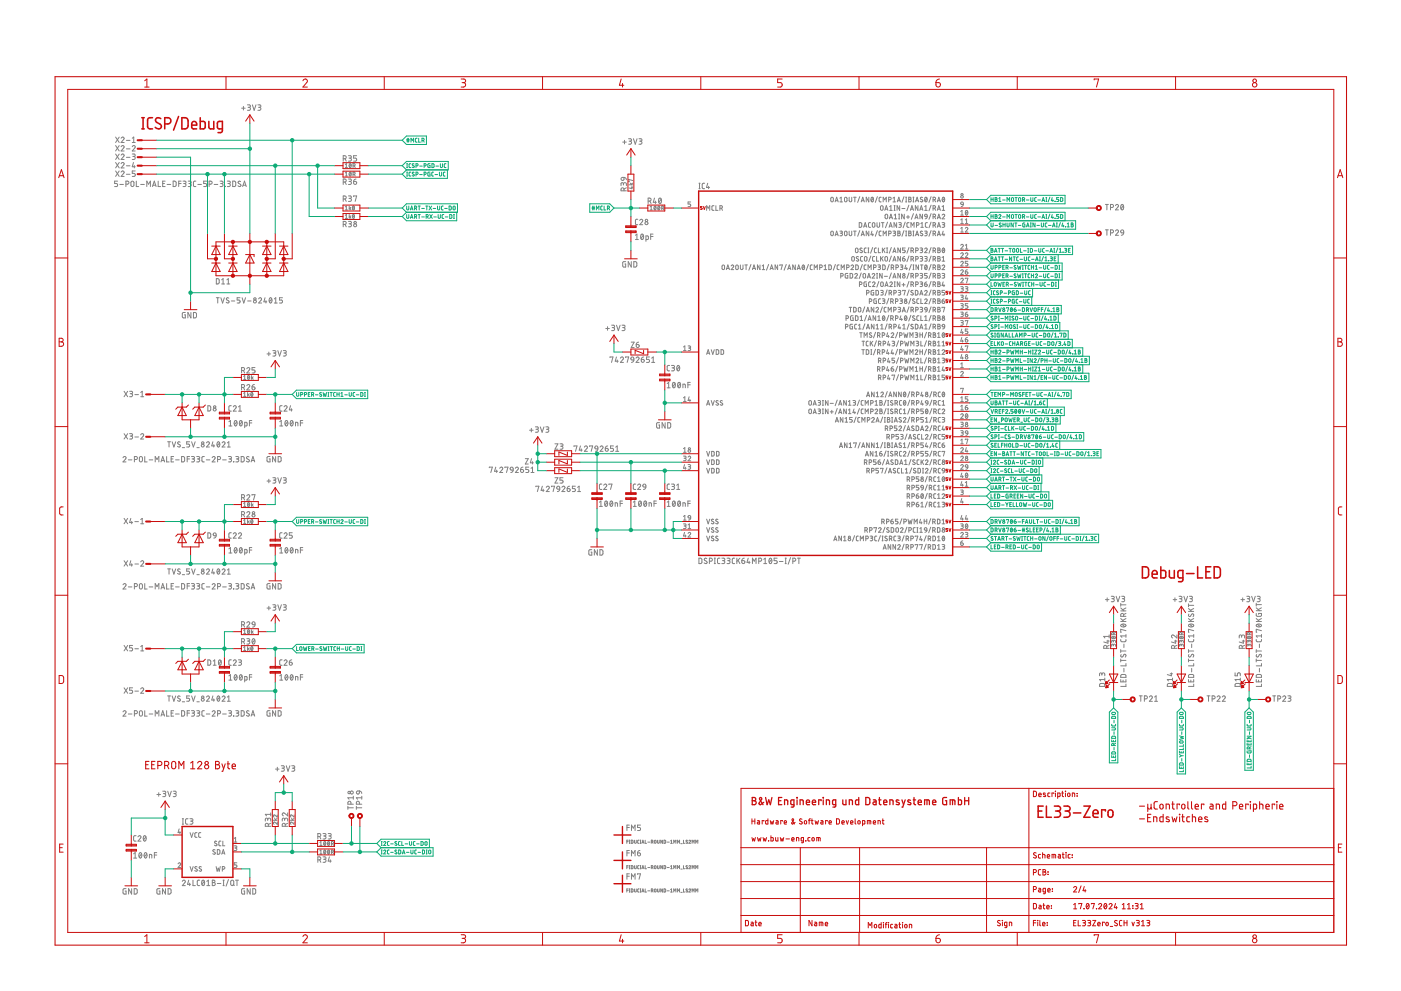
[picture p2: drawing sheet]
<svg xmlns="http://www.w3.org/2000/svg" width="420mm" height="297mm" viewBox="0 0 420 297" stroke-linecap="round" stroke-linejoin="round" font-family="sans-serif">
<g fill="none" stroke="#808080" stroke-width=".3">
<path d="M72.5 32.4h1M73 31.9v1.1M74.2 31.4h.6a.37 .37 0 0 1 .3 .4 .37 .37 0 0 1-.3 .4h-.4M74.7 32.2a.44 .44 0 0 1 .4 .4 .44 .44 0 0 1-.4 .5h-.5M75.7 31.4l.5 1.7 .6-1.7M77.3 31.4h.6a.37 .37 0 0 1 .4 .4 .37 .37 0 0 1-.4 .4h-.4M77.8 32.2a.44 .44 0 0 1 .5 .4 .44 .44 0 0 1-.5 .5h-.5M34.7 41.1l1.1 1.6M34.7 43.6l1.1 1.7M34.7 46.2l1.1 1.6M34.7 48.7l1.1 1.6M34.7 51.2l1.1 1.7"/>
<path d="M35.3 54.3h-.9v.7h.5a.46 .46 0 0 1 .4 .5 .46 .46 0 0 1-.4 .4h-.5M35.8 41.1l-1.1 1.6M35.8 43.6l-1.1 1.7M35.8 46.2l-1.1 1.6M35.8 48.7l-1.1 1.6M35.8 51.2l-1.1 1.7M35.9 55.3h1.1M36.3 41.4a.44 .44 0 0 1 .6-.3 .44 .44 0 0 1 .2 .7l-.8 .9h.9M36.3 44a.44 .44 0 0 1 .6-.4 .44 .44 0 0 1 .2 .7l-.8 1h.9M36.3 46.5a.44 .44 0 0 1 .6-.3 .44 .44 0 0 1 .2 .7l-.8 .9h.9M36.3 49.1a.44 .44 0 0 1 .6-.4 .44 .44 0 0 1 .2 .7l-.8 .9h.9M36.3 51.6a.44 .44 0 0 1 .6-.3 .44 .44 0 0 1 .2 .7l-.8 .9h.9"/>
<path d="M37.8 55.2h.4a.46 .46 0 0 0 .5-.5 .46 .46 0 0 0-.5-.4h-.4v1.6M37.9 49.7h1.1M37.9 52.2h1.1M37.9 42.1h1.1M37.9 44.6h1.1M37.9 47.2h1.1M39.4 54.4h.6l.2 1.1a.46 .46 0 0 1-.5 .4 .46 .46 0 0 1-.4-.4zM39.7 44a.44 .44 0 0 1 .6-.3 .44 .44 0 0 1 .1 .6l-.7 1h.9M39.7 46.2h.5a.36 .36 0 0 1 .4 .3 .36 .36 0 0 1-.4 .4h-.4M39.7 42.7h.9M39.7 41.4l.4-.3v1.6M40 48.7l-.3 1.3h.9"/>
<path d="M40.1 46.9a.46 .46 0 0 1 .5 .4 .46 .46 0 0 1-.5 .5h-.4M40.3 49.6v.7M40.6 51.2h-.9v.8h.5a.46 .46 0 0 1 .4 .4 .46 .46 0 0 1-.4 .5h-.5M40.9 54.3v1.6h.7M42.2 55.3h1.1M44 55.9v-1.6l.6 .9 .5-.9v1.6M45.7 55.9l.6-1.6 .5 1.6M45.9 55.5h.8M47.4 54.3v1.6h.8M48.8 55h.5M49.5 54.3h-.7v1.6h.7M50.1 55.3h1.1"/>
<path d="M51.9 54.3l.9 .3v.9l-.3 .4h-.6zM53.6 55h.7M54.3 54.3h-.7v1.6M54.9 54.3h.5a.36 .36 0 0 1 .4 .4 .36 .36 0 0 1-.4 .3h-.3M55.4 55a.46 .46 0 0 1 .4 .5 .46 .46 0 0 1-.4 .4h-.5M56.5 54.3h.5a.36 .36 0 0 1 .4 .4 .36 .36 0 0 1-.4 .3h-.4M56.9 55a.46 .46 0 0 1 .5 .5 .46 .46 0 0 1-.5 .4h-.4M58.7 54.3h-.5l-.2 .4v1l.7 .2M59.3 55.3h1.1M62 54.3h-.9v.7h.5a.46 .46 0 0 1 .4 .5 .46 .46 0 0 1-.4 .4h-.5M62.7 55.2h.5a.46 .46 0 0 0 .4-.5 .46 .46 0 0 0-.4-.4h-.5v1.6M64.2 55.3h1.1"/>
<path d="M66 54.3h.5a.36 .36 0 0 1 .4 .4 .36 .36 0 0 1-.4 .3h-.3M66.4 55a.46 .46 0 0 1 .5 .5 .46 .46 0 0 1-.5 .4h-.4M67.5 55.9h.1M68.2 54.3h.5a.36 .36 0 0 1 .4 .4 .36 .36 0 0 1-.4 .3h-.4M68.6 55a.46 .46 0 0 1 .5 .5 .46 .46 0 0 1-.5 .4h-.4M69.8 54.3h.6l.3 .3v.9l-.3 .4h-.6zM72.2 54.4l-.4-.1-.4 .4 .7 .5a.4 .4 0 0 1 0 .6 .4 .4 0 0 1-.6 0l-.1-.1M72.8 55.9l.5-1.6 .6 1.6M72.9 55.5h.8M102.9 47.6h.5a.46 .46 0 0 0 .4-.5 .46 .46 0 0 0-.4-.4h-.5v1.6M102.9 54.6h.5a.46 .46 0 0 0 .4-.5 .46 .46 0 0 0-.4-.4h-.5v1.6M102.9 59.6h.5a.46 .46 0 0 0 .4-.4 .46 .46 0 0 0-.4-.5h-.5v1.7"/>
<path d="M103.5 47.6l.3 .7M103.5 54.6l.3 .7M103.5 59.6l.3 .8M103.5 49.3l.4-.2v1.1M103.5 51.9l.4-.3v1.2M103.5 50.2h.7M103.5 52.8h.7M104.5 46.7h.5a.36 .36 0 0 1 .4 .3 .36 .36 0 0 1-.4 .4h-.3M104.5 53.7h.5a.36 .36 0 0 1 .4 .3 .36 .36 0 0 1-.4 .4h-.3M104.5 58.7h.5a.36 .36 0 0 1 .4 .4 .36 .36 0 0 1-.4 .4h-.3M104.8 49.1h.1a.55 .55 0 0 1 .4 .6 .55 .55 0 0 1-.5 .5zM104.8 51.7l.1-.1a.55 .55 0 0 1 .4 .6 .55 .55 0 0 1-.5 .5z"/>
<path d="M104.9 47.4a.46 .46 0 0 1 .5 .4 .46 .46 0 0 1-.5 .5h-.4M104.9 54.4a.46 .46 0 0 1 .5 .4 .46 .46 0 0 1-.5 .5h-.4M104.9 59.5a.46 .46 0 0 1 .5 .4 .46 .46 0 0 1-.5 .5h-.4M105.3 49.3l-.5 .7M105.3 51.9l-.5 .6M105.9 49.7l.5-.1v-.4l-.5-.1v1.1M105.9 52.3l.5-.2v-.4l-.5-.1v1.2M106 54.4h.6a.45 .45 0 0 1 .4 .5 .45 .45 0 0 1-.5 .4 .45 .45 0 0 1-.5-.5zM106 58.9v-.2h1l-.5 1.7M106.3 49.7l.2 .5M106.3 52.3l.2 .5M106.8 53.7l-.5 .1-.3 .6"/>
<path d="M107 46.7h-1v.7h.6a.46 .46 0 0 1 .4 .4 .46 .46 0 0 1-.4 .5h-.6M186.4 53.3l.7-.1v.5a.46 .46 0 0 1-.6 .3 .46 .46 0 0 1-.1-.7zM186.8 42.6h1M187 55.2a.44 .44 0 0 1 .4-.5 .44 .44 0 0 1 .5 .5v.4M187 55.5v-.4a.36 .36 0 0 0-.4-.4 .36 .36 0 0 0-.4 .4v.5M187.1 57.2v-.5a.44 .44 0 0 0-.4-.4 .44 .44 0 0 0-.5 .4v.5h1.7M187.1 53.2l.6 .3 .2 .4M187.3 42.1v1M187.9 56.3l-.8 .3M188.5 41.6h.5a.36 .36 0 0 1 .4 .4 .36 .36 0 0 1-.4 .3h-.3M188.6 55.4h1.2M189 42.3a.46 .46 0 0 1 .4 .5 .46 .46 0 0 1-.4 .4h-.5"/>
<path d="M189 54.9l.4 .5M189.3 56.1h.5M189.5 55.9v.7l-.9-.3M189.8 54.9l-.5 .3M189.8 54.1l-1.2-.3 .2 .6M190 41.6l.5 1.6 .6-1.6M191.6 41.6h.6a.36 .36 0 0 1 .3 .4 .36 .36 0 0 1-.3 .3h-.4M192.1 42.3a.46 .46 0 0 1 .4 .5 .46 .46 0 0 1-.4 .4h-.5M196.3 59.4l-.4 1.2h.9M197.7 59.5l.1-.1a.81 .81 0 0 1 .6 .8 .81 .81 0 0 1-.6 .8l-.3-.8zM198.3 59.7l-.7 .9M209.6 56.6h.4"/>
<path d="M209.6 54.9h.4M209.8 54.9v1.7M211.3 54.9l-.5 .1-.2 .3v1l.7 .3M212.2 54.9l-.3 1.3h.9M212.5 55.8v.8M249.3 59.2h.5l.1 .9a.38 .38 0 0 1-.4 .4 .38 .38 0 0 1-.3-.4zM251.9 59.4l.4-.3v1.4M253.4 59.2h.5l.1 .9a.38 .38 0 0 1-.4 .4 .38 .38 0 0 1-.3-.4zM254.7 59.1v1a.39 .39 0 0 0 .3 .4 .39 .39 0 0 0 .4-.4v-1M256 59.1h.8M256.4 59.1v1.4M257.8 58.9l-.6 1.8"/>
<path d="M260.6 59.1v1.4l-.8-1.4v1.4M261.4 59.2l.1-.1a.7 .7 0 0 1 .5 .7 .7 .7 0 0 1-.5 .7l-.3-.7zM261.9 59.4l-.6 .8M263.1 58.9l-.6 1.8M264.3 59.1h-.5l-.1 .3v.9l.6 .2M266.5 59.9h.4a.38 .38 0 0 0 .4-.4 .38 .38 0 0 0-.4-.4h-.4v1.4M267.8 59.4l.4-.3v1.4M271.1 58.9l-.6 1.8M271.6 59.1h.3M271.8 59.1v1.4M272.5 59.1l.7 .1v.3l-.3 .2a.39 .39 0 0 1 .4 .4 .39 .39 0 0 1-.4 .4h-.4zM272.5 59.7h.4"/>
<path d="M273.8 59.1h.3M273.9 59.1v1.4M276.7 59.2a.35 .35 0 0 0-.6 0 .35 .35 0 0 0 .1 .5l.4 .2a.35 .35 0 0 1 0 .6 .35 .35 0 0 1-.5-.1l-.1-.1M277.5 59.2l.1-.1a.69 .69 0 0 1 .5 .7 .69 .69 0 0 1-.5 .7l-.3-.7zM278 59.4l-.6 .8M279.2 58.9l-.6 1.8M279.8 59.9h.4a.38 .38 0 0 0 .4-.4 .38 .38 0 0 0-.4-.4h-.4v1.4M280.3 59.9l.3 .6M282.7 59.2l.1-.1a.69 .69 0 0 1 .5 .7 .69 .69 0 0 1-.5 .7l-.3-.7zM283.2 59.4l-.6 .8M102.9 67.3h.5a.46 .46 0 0 0 .4-.5 .46 .46 0 0 0-.4-.4h-.5v1.6M103.5 67.3l.3 .7"/>
<path d="M103.5 62l.4-.2v1.1M103.5 64.6l.4-.3v1.2M103.5 62.9h.7M103.5 65.5h.7M104.5 66.4h.5a.36 .36 0 0 1 .4 .3 .36 .36 0 0 1-.4 .4h-.3M104.7 61.8v1.1M104.7 64.3v1.2M104.9 67.1a.46 .46 0 0 1 .5 .4 .46 .46 0 0 1-.5 .5h-.4M105 62.4l.2 .5M105 64.9l.2 .6M105.2 62.1l-.5 .4M105.2 64.7l-.5 .4"/>
<path d="M105.8 61.8h.1a.55 .55 0 0 1 .4 .6 .55 .55 0 0 1-.5 .5zM105.8 64.4l.1-.1a.54 .54 0 0 1 .4 .6 .54 .54 0 0 1-.5 .5zM106.3 62l-.6 .7M106.3 64.6l-.6 .6M187.6 78.4h-.6l-.2 .3v1l.2 .3 .6 .1v-1h-.2M189.3 78.4v1.7l-.9-1.7v1.7M190.1 78.4l.6 .1 .2 .2 .1 .9-.3 .4-.6 .1zM190.6 70.5l.4-.3v1.6M190.6 71.8h.9M191.3 65.7h-.5l-.2 .4v1l.7 .3M191.9 66.1a.45 .45 0 0 1 .6-.3 .45 .45 0 0 1 .1 .6l-.7 1h.9M192.3 70.3l.1-.1a.83 .83 0 0 1 .6 .8 .83 .83 0 0 1-.6 .8l-.3-.8z"/>
<path d="M192.9 70.5l-.7 .9M193.7 71.8l.7-.2-.1-.9h-.6v1.6M194.4 60.3h.4a.46 .46 0 0 0 .5-.5 .46 .46 0 0 0-.5-.4h-.4v1.6M194.9 60.3l.4 .7M195 62l.3-.2v1.1M195 62.9h.6M195.1 70.9h.8M195.9 70.2h-.8v1.6M196.3 61.8a.5 .5 0 0 1 .5 .6 .5 .5 0 0 1-.6 .4zM196.6 60.3v.7M196.7 62l-.5 .7M197.4 61.8h.1a.5 .5 0 0 1 .5 .6 .5 .5 0 0 1-.6 .4z"/>
<path d="M197.8 62l-.5 .7M198.5 62.4l.5-.1-.1-.5h-.4v1.1M198.8 62.4l.3 .5M207.1 60.5h-.7v.7h.4a.4 .4 0 0 1 .3 .3 .4 .4 0 0 1-.3 .4h-.4M211.9 63.1v-1.4l.5 .7 .5-.7v1.4M214.1 61.7h-.4l-.2 .3v.9l.6 .2M214.7 61.7v1.4h.6M215.9 62.4h.4a.38 .38 0 0 0 .4-.4 .38 .38 0 0 0-.4-.3h-.4v1.4M216.4 62.4l.3 .7M216.6 79.5h.6l.1 .9a.38 .38 0 0 1-.4 .4 .38 .38 0 0 1-.4-.4zM219.3 79.7a.38 .38 0 0 1 .5-.2 .38 .38 0 0 1 .1 .6l-.6 .7h.7M220.7 79.5h.6l.1 .9a.38 .38 0 0 1-.4 .4 .38 .38 0 0 1-.4-.4z"/>
<path d="M222 79.4v1a.39 .39 0 0 0 .4 .4 .39 .39 0 0 0 .4-.4v-1M223.4 79.4h.8M223.8 79.4v1.4M225.2 79.3l-.6 1.7M227.9 79.4v1.4l-.7-1.4v1.4M228.6 79.7l.4-.3v1.4M230.5 79.3l-.6 1.7M233.2 79.4v1.4l-.7-1.4v1.4M233.9 79.6v-.2h.7l-.3 1.4M235.8 79.3l-.6 1.7M238.5 79.4v1.4l-.8-1.4v1.4M240.7 79.5h.1a.69 .69 0 0 1 .5 .6 .69 .69 0 0 1-.5 .7l-.3-.7z"/>
<path d="M241.2 79.7l-.6 .8M242.4 79.3l-.6 1.7M243.6 79.4l-.4 .1-.2 .2v.9l.6 .2M247.1 79.7l.4-.3v1.4M248.6 79.4l.7 .3v.9l-.2 .2h-.5zM249.3 69.4h.5l.1 .9a.38 .38 0 0 1-.4 .4 .38 .38 0 0 1-.3-.4zM250.4 60.5l.5-1.4 .5 1.4M250.4 70.7l.5-1.4 .5 1.4M250.5 79.3l-.6 1.7M250.5 60.2h.7M250.5 70.3h.7M251.7 79.4l-.5 .1-.1 .2v.9l.6 .2"/>
<path d="M251.9 69.3h.6l.1 .2-.1 .3-.5 .1M251.9 60.5h.8M252.3 69.9a.39 .39 0 0 1 .4 .4 .39 .39 0 0 1-.4 .4h-.4M253.4 69.4h.5l.1 .9a.38 .38 0 0 1-.4 .4 .38 .38 0 0 1-.3-.4zM254.7 69.3v1a.39 .39 0 0 0 .3 .4 .39 .39 0 0 0 .4-.4v-1M255.2 79.7a.39 .39 0 0 1 .6-.3 .39 .39 0 0 1 .1 .7l-.7 .7h.8M255.5 77h.6l.1 .9a.39 .39 0 0 1-.4 .4 .39 .39 0 0 1-.4-.4zM256 69.3h.8M256.4 69.3v1.4M256.6 79.4l.8 .3v.7l-.2 .4h-.6zM256.6 74.5h.6l.1 .9a.39 .39 0 0 1-.4 .3 .39 .39 0 0 1-.4-.3zM257.5 77l-.4-.1-.3 .3 .6 .5a.35 .35 0 0 1 0 .5 .35 .35 0 0 1-.5 0l-.1-.1"/>
<path d="M257.7 66.7l.7 .3v.9l-.2 .2h-.5zM257.8 69.1l-.6 1.7M258.3 60.5l.4-1.4 .5 1.4M258.3 70.7l.4-1.4 .5 1.4M258.4 60.2h.7M258.4 70.3h.7M258.6 74.5l-.4-.2-.3 .4 .6 .5a.39 .39 0 0 1-.1 .6 .39 .39 0 0 1-.5-.3M258.6 79.3l-.6 1.7M258.7 76.9h-.4l-.2 .3v.9l.6 .2M259 68.1l.5-1.4 .4 1.4M259.1 67.8h.7M259.3 77h.6l.1 .9a.39 .39 0 0 1-.4 .4 .39 .39 0 0 1-.4-.4z"/>
<path d="M259.8 79.4l-.5 .1-.2 .2 .1 .9 .6 .2M259.8 74.3l-.4 .1-.2 .3v.8l.6 .2M260.3 75.7h.3M260.3 74.3h.3M260.4 74.3v1.4M260.6 69.3v1.4l-.8-1.4v1.4M261.1 66.7l-.5 .1-.1 .2v.9l.6 .2M261.2 76.7l-.7 1.7M261.5 69.3l-.3 1.1h.8M261.7 66.8h.6l.1 .9a.39 .39 0 0 1-.4 .4 .39 .39 0 0 1-.4-.4zM261.7 74.2l-.6 1.7M261.7 70v.7"/>
<path d="M262.3 76.9h-.4l-.2 .3v.9l.6 .2M262.8 74.3l-.4 .1-.2 .3 .1 .8 .5 .2M262.9 76.9v1.4h.6M263 66.7v1a.39 .39 0 0 0 .4 .4 .39 .39 0 0 0 .4-.4v-1M263.1 69.1l-.6 1.7M263.3 79.4l.8 .3-.2 .3-.5 .1M263.4 74.3v1.4h.7M264.1 76.9v1.4M264.2 61.8h.5l.1 .9a.39 .39 0 0 1-.4 .4 .39 .39 0 0 1-.3-.4zM264.3 69.3h-.5l-.1 .3v.9l.6 .2M264.3 66.7h.8M264.4 77.4l.5 .9"/>
<path d="M264.6 74.3v1.4M264.7 79.4l.8 .3v.9l-.3 .2h-.5zM264.7 66.7v1.4M264.9 60.5v-1.4l.4 .8 .5-.8v1.4M264.9 70.7v-1.4l.4 .7 .5-.7v1.4M264.9 76.9l-.8 .8M264.9 74.9l.5 .8M265.3 63.1l.5-1.4 .5 1.4M265.4 74.3l-.8 .9M265.5 62.7h.7M265.5 77h.5l.2 .9a.39 .39 0 0 1-.4 .4 .39 .39 0 0 1-.4-.4zM265.6 64.3h.5l.1 .9a.39 .39 0 0 1-.4 .4 .39 .39 0 0 1-.4-.4z"/>
<path d="M265.9 75.7h.3M265.9 74.3h.3M266 74.3v1.4M266.2 66.6l-.6 1.7M266.5 70h.4a.38 .38 0 0 0 .4-.3 .38 .38 0 0 0-.4-.4h-.4v1.4M266.6 68.1l.5-1.4 .5 1.4M266.7 79.3l-.6 1.7M266.7 65.6l.5-1.4 .5 1.4M266.7 67.8h.7M266.8 63.1h.8M266.8 62l.4-.3v1.4M266.8 65.2h.7"/>
<path d="M267.3 74.2l-.6 1.7M267.3 76.7l-.6 1.7M267.8 75.7l.4-1.4 .5 1.4M267.8 78.3l.4-1.4 .5 1.4M267.8 69.3h.6l.2 .2-.2 .3-.4 .1M267.8 60.5h.8M267.9 75.4h.7M267.9 77.9h.7M268.1 63.1h.3M268.1 61.7h.3M268.2 64.5l.4-.3v1.4M268.2 65.6h.7"/>
<path d="M268.2 69.9a.39 .39 0 0 1 .4 .4 .39 .39 0 0 1-.4 .4h-.4M268.3 61.7v1.4M268.9 66.7v1.4l-.8-1.4v1.4M269.1 60.5l.5-1.4 .4 1.4M269.2 60.2h.7M269.2 69.3l.7 .1v.4l-.3 .1a.39 .39 0 0 1 .4 .4 .39 .39 0 0 1-.4 .4h-.4zM269.2 69.9h.4M269.5 65.6h.3M269.5 64.2h.3M269.5 66.7l.7 .1 .1 .2-.1 .3-.5 .1M269.7 64.2v1.4M269.8 61.7v1.4l-.8-1.4v1.4"/>
<path d="M269.9 67.4a.39 .39 0 0 1 .4 .3 .39 .39 0 0 1-.4 .4h-.4M270 79.4l.8 .3-.2 .3-.4 .1M270 74.3v1.4l-.7-1.4v1.4M270 76.9v1.4l-.7-1.4v1.4M270.5 62.5h.9M270.7 77.5h.4a.39 .39 0 0 1 .3 .4 .39 .39 0 0 1-.4 .4 .39 .39 0 0 1-.3-.4zM271.1 69.1l-.6 1.7M271.2 64.2v1.4l-.8-1.4v1.4M271.3 76.9l-.4 .1-.2 .5M271.5 74.3h-.8v.7h.4a.39 .39 0 0 1 .4 .4 .39 .39 0 0 1-.4 .3h-.4M271.5 66.6l-.7 1.7M271.6 70.7h.3"/>
<path d="M271.6 60.5h.3M271.6 69.3h.3M271.7 79.4l-.3 1.1h.7M271.8 69.3v1.4M271.8 65h1M272.3 64.6v.9M272.5 69.3l.7 .1v.2l-.3 .3a.39 .39 0 0 1 .4 .4 .39 .39 0 0 1-.4 .4h-.4zM272.5 69.9h.4M272.6 61.5l-.7 1.7M272.6 74.2l-.6 1.7M272.6 76.7l-.6 1.7M272.6 66.7l-.4 .1-.2 .2v.9l.6 .2"/>
<path d="M273 63.1l.5-1.4 .5 1.4M273.1 62.7h.7M273.2 75.1h.4a.39 .39 0 0 0 .4-.4 .39 .39 0 0 0-.4-.4h-.4v1.4M273.2 77.7h.4a.39 .39 0 0 0 .4-.4 .39 .39 0 0 0-.4-.4h-.4v1.4M273.2 68.1v-1.4l.5 .8 .4-.8v1.4M273.3 79.3l-.6 1.7M273.7 75.1l.3 .6M273.7 77.7l.3 .6M273.8 70.7h.3M273.8 60.5h.3M273.8 69.3h.3M273.8 79.4h.3"/>
<path d="M273.9 69.3v1.4M273.9 79.4v1.4M273.9 64l-.6 1.7M274.4 65.6l.4-1.4 .5 1.4M274.5 65.2h.7M274.6 60.5l.4-1.4 .5 1.4M274.6 70.7l.4-1.4 .5 1.4M274.6 75.1h.4a.39 .39 0 0 0 .4-.4 .39 .39 0 0 0-.4-.4h-.4v1.4M274.6 77.7h.4a.39 .39 0 0 0 .4-.4 .39 .39 0 0 0-.4-.4h-.4v1.4M274.7 60.2h.7M274.7 70.3h.7M274.8 67.5h.4a.38 .38 0 0 0 .4-.4 .38 .38 0 0 0-.4-.4h-.4v1.4"/>
<path d="M275.3 61.7v1.4l-.8-1.4v1.4M275.5 79.4v1.4l-.8-1.4v1.4M275.8 63.1l.5-1.4 .5 1.4M275.9 74.3l.8 .3-.2 .3-.4 .1M275.9 76.9l.8 .2-.2 .4h-.4M276 62.7h.7M276 79.4h.8M276.2 68.1h.7M276.2 67l.3-.3v1.4M276.3 75a.38 .38 0 0 1 .4 .4 .38 .38 0 0 1-.4 .3h-.4M276.3 77.5a.38 .38 0 0 1 .4 .4 .38 .38 0 0 1-.4 .4h-.4M276.4 79.4v1.4"/>
<path d="M276.6 64.2v1.4l-.7-1.4v1.4M276.7 69.4a.35 .35 0 0 0-.6-.1 .35 .35 0 0 0 .1 .5l.4 .3a.32 .32 0 0 1 .1 .4 .32 .32 0 0 1-.4 .1l-.3-.1M277.3 69.3h.6l.2 .2-.2 .3-.4 .1M277.3 74.7a.38 .38 0 0 1 .5-.3 .38 .38 0 0 1 .2 .6l-.7 .7h.8M277.3 76.9l.8 .2-.2 .4h-.4M277.3 63.1h.8M277.3 62l.4-.3v1.4M277.4 64.3h.6l.1 .7-.7-.1zM277.5 79.5h.1a.69 .69 0 0 1 .5 .6 .69 .69 0 0 1-.5 .7l-.3-.7zM277.7 69.9a.39 .39 0 0 1 .4 .4 .39 .39 0 0 1-.4 .4h-.4M277.7 77.5a.38 .38 0 0 1 .4 .4 .38 .38 0 0 1-.4 .4h-.4M278 79.7l-.6 .8"/>
<path d="M278.1 65l-.1 .3-.5 .3M278.1 66.7l-.4 .1-.2 .2v.9l.6 .2M279.2 61.5l-.6 1.7M279.2 64l-.6 1.7M279.2 66.6l-.6 1.7M279.2 69.1l-.6 1.7M279.2 74.2l-.6 1.7M279.2 76.7l-.6 1.7M279.2 79.3l-.6 1.7M279.8 62.4h.4a.38 .38 0 0 0 .4-.4 .38 .38 0 0 0-.4-.3h-.4v1.4M279.8 65h.4a.38 .38 0 0 0 .4-.4 .38 .38 0 0 0-.4-.4h-.4v1.4M279.8 67.5h.4a.38 .38 0 0 0 .4-.4 .38 .38 0 0 0-.4-.4h-.4v1.4"/>
<path d="M279.8 70h.4a.38 .38 0 0 0 .4-.3 .38 .38 0 0 0-.4-.4h-.4v1.4M279.8 75.1h.4a.39 .39 0 0 0 .4-.4 .39 .39 0 0 0-.4-.4h-.4v1.4M279.8 77.7h.4a.39 .39 0 0 0 .4-.4 .39 .39 0 0 0-.4-.4h-.4v1.4M280.3 62.4l.3 .7M280.3 65l.3 .6M280.3 67.5l.3 .6M280.3 70l.3 .7M280.3 75.1l.3 .6M280.3 77.7l.3 .6M281.1 60.5l.5-1.4 .4 1.4M281.1 63.1l.5-1.4 .4 1.4M281.1 65.6l.5-1.4 .4 1.4"/>
<path d="M281.1 68.1l.5-1.4 .4 1.4M281.1 70.7l.5-1.4 .4 1.4M281.2 60.2h.7M281.2 62.7h.7M281.2 65.2h.7M281.2 67.8h.7M281.2 70.3h.7M281.2 74.3l.7 .2v.3l-.3 .2a.38 .38 0 0 1 .4 .4 .38 .38 0 0 1-.4 .3h-.4zM281.2 76.9l.7 .1v.4l-.3 .1a.38 .38 0 0 1 .4 .4 .38 .38 0 0 1-.4 .4h-.4zM281.2 79.4l.7 .1v.4l-.3 .2a.38 .38 0 0 1 .4 .3 .38 .38 0 0 1-.4 .4h-.4zM281.2 75h.4M281.2 77.5h.4"/>
<path d="M282.5 64.5a.39 .39 0 0 1 .6-.3 .39 .39 0 0 1 .1 .6l-.7 .8h.8M282.5 66.7l.6 .1 .2 .2-.2 .3-.4 .1M282.5 79.7a.39 .39 0 0 1 .6-.3 .39 .39 0 0 1 .1 .7l-.7 .7h.8M282.5 63.1h.8M282.5 62l.4-.3v1.4M282.5 77.2l.4-.3v1.4M282.5 78.3h.8M282.7 74.4h.1a.69 .69 0 0 1 .5 .6 .69 .69 0 0 1-.5 .7l-.3-.7zM282.9 69.3l-.4 1.1h.8M282.9 67.4a.39 .39 0 0 1 .4 .3 .39 .39 0 0 1-.4 .4h-.4M283.1 70v.7M283.2 74.7l-.6 .7"/>
<path d="M288.1 73.5a.38 .38 0 0 1 .6-.2 .38 .38 0 0 1 .1 .6l-.7 .7h.8M288.1 76.1a.38 .38 0 0 1 .6-.3 .38 .38 0 0 1 .1 .6l-.7 .8h.8M288.1 78.6a.38 .38 0 0 1 .6-.3 .38 .38 0 0 1 .1 .6l-.7 .8h.8M288.1 63.4l.4-.3v1.4M288.1 65.9l.4-.3v1.4M288.1 68.5l.4-.3v1.4M288.1 64.5h.8M288.1 67h.8M288.1 69.6h.8M288.2 60.6h.6l.1 .7-.7-.1zM288.9 61.3l-.1 .4-.5 .2M289.5 68.5a.38 .38 0 0 1 .5-.3 .38 .38 0 0 1 .2 .6l-.7 .8h.8"/>
<path d="M289.5 76.1a.38 .38 0 0 1 .5-.3 .38 .38 0 0 1 .2 .6l-.7 .8h.8M289.5 67h.8M289.5 65.9l.4-.3v1.4M289.5 73.5l.4-.3v1.4M289.5 74.6h.8M289.7 63.2l.1-.1a.71 .71 0 0 1 .5 .7 .71 .71 0 0 1-.5 .7l-.3-.7zM290.2 63.4l-.6 .8M290.3 78.3h-.8v.6h.5a.4 .4 0 0 1 .3 .4 .4 .4 0 0 1-.3 .4h-.5M331.5 61.3h.9M331.5 68.9h.9M332 61.3v1.6M332 68.9v1.6"/>
<path d="M333 62.2h.5a.46 .46 0 0 0 .4-.5 .46 .46 0 0 0-.4-.4h-.5v1.6M333 69.8h.5a.46 .46 0 0 0 .4-.4 .46 .46 0 0 0-.4-.5h-.5v1.6M334.5 61.6a.44 .44 0 0 1 .7-.3 .44 .44 0 0 1 .1 .7l-.8 .9h.9M334.5 69.3a.44 .44 0 0 1 .7-.4 .44 .44 0 0 1 .1 .7l-.8 .9h.9M336.2 69h.7l.1 .8-.8-.1zM336.3 61.4l.1-.1a.81 .81 0 0 1 .6 .8 .81 .81 0 0 1-.6 .8l-.3-.8zM336.9 61.6l-.7 .9M337 69.8l-.1 .4-.6 .3M55.6 93.7l-.9 .2 .1 1.3 .8 .1v-.9h-.3M57.3 93.7v1.6l-1-1.6v1.6M58 93.7l.9 .2v.9l-.3 .4-.6 .1zM64.9 83.5l.8 .3v.9l-.2 .4h-.6z"/>
<path d="M64.9 89.2h.8M65.3 89.2v1.6M66.2 89.2l.6 1.6 .5-1.6M66.5 85.1h.9M66.5 83.9l.4-.4v1.6M68.1 85.1h.8M68.1 83.9l.4-.4v1.6M68.6 89.4l-.5-.1-.2 .3 .6 .6a.39 .39 0 0 1 .1 .6 .39 .39 0 0 1-.6-.1l-.2-.1M69.4 90.2h1M72 89.2h-.9v.7h.5a.46 .46 0 0 1 .4 .5 .46 .46 0 0 1-.4 .4h-.5M72.6 89.2l.5 1.6 .5-1.6M74.3 90.2h1"/>
<path d="M77.6 89.6a.43 .43 0 0 1 .6-.3 .43 .43 0 0 1 .1 .6l-.7 .9h.8M79.5 89.2l-.4 1.3h.9M79.8 90.1v.7M80.9 89.3h.1a.79 .79 0 0 1 .6 .7 .79 .79 0 0 1-.6 .8l-.3-.5zM81.5 89.6l-.7 .9M82.3 90.8h.8M82.3 89.6l.4-.4v1.6M84.7 89.2h-.9v.7h.5a.45 .45 0 0 1 .4 .5 .45 .45 0 0 1-.4 .4h-.5M181.7 98.5h1.1M182.2 97.9v1.1M183.4 97.5h.6a.36 .36 0 0 1 .3 .3 .36 .36 0 0 1-.3 .4h-.4M183.9 98.2a.46 .46 0 0 1 .4 .4 .46 .46 0 0 1-.4 .5h-.5"/>
<path d="M184.9 97.5l.5 1.6 .6-1.6M186.5 97.5h.6a.36 .36 0 0 1 .4 .3 .36 .36 0 0 1-.4 .4h-.4M187 98.2a.46 .46 0 0 1 .5 .4 .46 .46 0 0 1-.5 .5h-.5M217.8 80.8l.5-1.4 .5 1.4M217.9 80.5h.7M225.7 80.8l.4-1.4 .5 1.4M225.8 80.5h.7M228.6 80.8h.7M230.9 80.8l.5-1.4 .5 1.4M231.1 80.5h.7M236.2 80.8l.5-1.4 .5 1.4M236.4 80.5h.7"/>
<path d="M239.1 80.8l.4-1.4 .5 1.4M239.2 80.5h.7M244.2 80.8v-1.4l.4 .8 .5-.8v1.4M245.8 80.2h.4a.39 .39 0 0 0 .4-.4 .39 .39 0 0 0-.4-.4h-.4v1.4M247.1 80.8h.8M252.1 82.7h.4a.39 .39 0 0 0 .4-.4 .39 .39 0 0 0-.4-.3h-.4v1.4M252.3 80.8v-1.4l.4 .8 .5-.8v1.4M253.6 98h.3a.39 .39 0 0 0 .4-.4 .39 .39 0 0 0-.4-.4h-.3v1.4M253.7 95.4h.4a.39 .39 0 0 0 .4-.4 .39 .39 0 0 0-.4-.3h-.4v1.4M253.9 80.2h.4a.39 .39 0 0 0 .4-.4 .39 .39 0 0 0-.4-.4h-.4v1.4M254.3 82l-.8 .1v1l.2 .2 .6 .1v-.8h-.3M254.7 92.1h.7"/>
<path d="M254.9 82l.8 .2v.9l-.2 .2-.6 .1zM255.1 92.1v1.4M255.7 97.2l-.8 .2 .2 1.2h.6v-.8h-.3M255.9 94.7l-.8 .1 .2 1.2 .6 .1v-.8h-.3M256 92.1l.7 .3 .1 .7-.3 .4h-.5zM256.3 82.3a.38 .38 0 0 1 .6-.3 .38 .38 0 0 1 .1 .6l-.7 .8h.8M256.5 94.7l.8 .2v.8l-.2 .3-.6 .1zM256.9 97.2h-.4l-.2 .3v.9l.6 .2M257.5 98.6h.7M257.5 97.5l.3-.3v1.4M257.5 92.2h.6l.1 .9a.38 .38 0 0 1-.4 .4 .38 .38 0 0 1-.4-.4zM257.7 85.3h.4a.39 .39 0 0 0 .4-.4 .39 .39 0 0 0-.4-.4h-.4v1.4"/>
<path d="M257.8 99.7h.8M258 96.1h.7M258 95l.3-.3v1.4M258.2 99.7v1.4M258.3 81.8l-.6 1.7M258.9 82.1h.6l.1 .9a.38 .38 0 0 1-.4 .4 .38 .38 0 0 1-.4-.4zM259.3 92l-.6 1.7M259.4 97l-.6 1.8M259.8 93.5l.5-1.4 .4 1.4M259.8 98.6l.5-1.4 .5 1.4M259.9 84.5l-.8 .2 .2 1.2h.6v-.8h-.3M259.9 87.8h.4a.39 .39 0 0 0 .4-.4 .39 .39 0 0 0-.4-.4h-.4v1.4"/>
<path d="M259.9 94.5l-.6 1.7M259.9 93.2h.7M259.9 98.3h.7M260.1 83.4l.5-1.4 .4 1.4M260.2 83h.7M260.3 80.8v-1.4l.5 .8 .5-.8v1.4M260.3 96.1l.5-1.4 .5 1.4M260.5 95.7h.7M260.7 90.4h.4a.39 .39 0 0 0 .4-.4 .39 .39 0 0 0-.4-.4h-.4v1.4M261.1 84.5h-.4l-.2 .3v.9l.6 .2M261.4 99.9l-.5-.1-.2 .3 .6 .5a.32 .32 0 0 1 .1 .4 .32 .32 0 0 1-.4 .1l-.3-.2M261.6 82.3a.38 .38 0 0 1 .5-.3 .38 .38 0 0 1 .1 .6l-.6 .8h.7"/>
<path d="M261.6 84.8a.38 .38 0 0 1 .6-.3 .38 .38 0 0 1 .1 .6l-.7 .8h.8M262 80.2h.4a.39 .39 0 0 0 .4-.4 .39 .39 0 0 0-.4-.4h-.4v1.4M262 87l-.7 .2 .1 1.2h.6v-.7h-.2M262.1 92.1v1.4l-.8-1.4v1.4M262.1 97.2v1.4l-.8-1.4v1.4M262.6 99.6l-.6 1.7M262.6 94.7v1.4l-.8-1.4v1.4M262.7 87l.7 .3v.9l-.2 .2h-.5zM262.7 92.4a.38 .38 0 0 1 .5-.2 .38 .38 0 0 1 .2 .6l-.7 .7h.8M262.7 98.6h.8M262.7 97.5l.4-.3v1.4M262.8 89.6l-.7 .2 .2 1.2h.5v-.8h-.2"/>
<path d="M262.9 82h.3M262.9 83.4h.3M263 82v1.4M263.2 96.1h.8M263.2 95l.4-.3v1.4M263.6 84.3l-.6 1.8M263.7 80.1a.38 .38 0 0 1 .4 .3 .38 .38 0 0 1-.4 .4h-.4M264.1 89.6h-.4l-.2 .3v.9l.6 .2M264.1 87l.8 .3-.2 .3-.4 .1M264.1 98.6h.8M264.1 97.5l.4-.3v1.4M264.2 84.6h.6l.1 .9a.38 .38 0 0 1-.4 .4 .38 .38 0 0 1-.4-.4z"/>
<path d="M264.5 87.7a.38 .38 0 0 1 .4 .4 .38 .38 0 0 1-.4 .3h-.4M264.6 82v1.4l-.8-1.4v1.4M264.6 89.6l.7 .1 .1 .3-.3 .2M264.6 92l-.6 1.7M264.8 90.2h.3M264.9 94.7a.71 .71 0 0 1 .5 .7 .71 .71 0 0 1-.5 .6 .97 .97 0 0 1 0-1.3zM265 90.2a.38 .38 0 0 1 .4 .4 .38 .38 0 0 1-.4 .4h-.4M265.2 82.8h.9M265.3 95l-.6 .8M265.4 85.9l.5-1.4 .4 1.4M265.5 85.6h.7M265.8 92.1h-.5l-.1 .3v.9l.6 .2"/>
<path d="M266 86.9l-.6 1.7M266 97l-.6 1.8M266.2 99.7l-.3 1.1h.8M266.4 93.5v-1.4l.4 .8 .5-.8v1.4M266.6 89.4l-.7 1.7M266.6 94.5l-.7 1.7M266.6 87.8h.4a.39 .39 0 0 0 .4-.4 .39 .39 0 0 0-.4-.4h-.4v1.4M266.6 98h.4a.39 .39 0 0 0 .4-.4 .39 .39 0 0 0-.4-.4h-.4v1.4M266.8 84.8a.38 .38 0 0 1 .6-.3 .38 .38 0 0 1 .1 .6l-.7 .8h.8M267.1 87.8l.3 .6M267.1 98l.3 .6M267.1 90.4h.4a.39 .39 0 0 0 .4-.4 .39 .39 0 0 0-.4-.4h-.4v1.4"/>
<path d="M267.1 95.4h.4a.39 .39 0 0 0 .4-.4 .39 .39 0 0 0-.4-.3h-.4v1.4M267.3 80.2h.4a.39 .39 0 0 0 .3-.4 .39 .39 0 0 0-.3-.4h-.4v1.4M267.3 81.8l-.6 1.7M267.6 90.4l.3 .6M267.6 95.4l.3 .7M267.7 80.2l.3 .6M267.8 83.4l.4-1.4 .5 1.4M267.9 83h.7M268 92.9h.4a.39 .39 0 0 0 .4-.4 .39 .39 0 0 0-.4-.4h-.4v1.4M268.1 87.8h.3a.39 .39 0 0 0 .4-.4 .39 .39 0 0 0-.4-.4h-.3v1.4M268.1 98h.3a.39 .39 0 0 0 .4-.4 .39 .39 0 0 0-.4-.4h-.3v1.4M268.2 84.5h.3"/>
<path d="M268.2 85.9h.3M268.3 84.5v1.4M268.6 90.4h.3a.39 .39 0 0 0 .4-.4 .39 .39 0 0 0-.4-.4h-.3v1.4M268.6 95.4h.3a.39 .39 0 0 0 .4-.4 .39 .39 0 0 0-.4-.3h-.3v1.4M268.7 80.2h.4a.39 .39 0 0 0 .4-.4 .39 .39 0 0 0-.4-.4h-.4v1.4M269.2 99.6l-.6 1.7M269.3 92.1l.8 .3-.2 .3-.4 .1M269.4 87l.7 .3-.1 .3-.5 .1M269.7 97.2l-.3 1.1h.7M269.7 92.8a.38 .38 0 0 1 .4 .3 .38 .38 0 0 1-.4 .4h-.4M269.7 87.7a.38 .38 0 0 1 .4 .4 .38 .38 0 0 1-.4 .3h-.3M269.9 89.6l.7 .1v.4l-.3 .1"/>
<path d="M269.9 84.5v1.4l-.8-1.4v1.4M269.9 98v.6M270 90.2h.3M270 82v1.4l-.7-1.4v1.4M270.2 94.7l-.3 1.1h.7M270.3 90.2a.38 .38 0 0 1 .3 .4 .38 .38 0 0 1-.3 .4h-.4M270.4 80.1a.38 .38 0 0 1 .4 .3 .38 .38 0 0 1-.4 .4h-.4M270.4 95.4v.7M270.5 85.4h.9M270.6 93.5l.5-1.4 .4 1.4M270.7 87.2v-.2h.8l-.4 1.4M270.7 93.2h.7"/>
<path d="M270.7 98.6h.8M270.7 97.5l.4-.3v1.4M271 84.9v.9M271 99.7l.4 1.4 .3-.9 .3 .9 .3-1.4M271.4 94.8l.1-.1a.71 .71 0 0 1 .5 .7 .71 .71 0 0 1-.5 .6l-.2-.4zM271.9 80.2v.6M271.9 95l-.6 .8M272.6 81.8l-.6 1.7M272.6 84.3l-.6 1.8M272.6 92l-.6 1.7M272.6 86.9l-.6 1.7M272.6 97l-.6 1.8"/>
<path d="M273.2 89.4l-.7 1.7M273.2 94.5l-.7 1.7M273.2 82.7h.4a.39 .39 0 0 0 .4-.4 .39 .39 0 0 0-.4-.3h-.4v1.4M273.2 85.3h.4a.39 .39 0 0 0 .4-.4 .39 .39 0 0 0-.4-.4h-.4v1.4M273.2 92.9h.4a.39 .39 0 0 0 .4-.4 .39 .39 0 0 0-.4-.4h-.4v1.4M273.7 82.7l.3 .7M273.7 85.3l.3 .6M273.7 92.9l.3 .6M273.8 80.8h.3M273.8 87.2l-.3-.2-.3 .4 .6 .5a.39 .39 0 0 1-.1 .6 .39 .39 0 0 1-.6-.3M273.8 97.3l-.4-.1-.2 .3 .6 .5a.39 .39 0 0 1-.1 .6 .39 .39 0 0 1-.6-.2M274.3 89.7a.35 .35 0 0 0-.5-.1 .35 .35 0 0 0 0 .6l.5 .2a.32 .32 0 0 1 .1 .4 .32 .32 0 0 1-.5 .2l-.3-.2"/>
<path d="M274.3 94.8a.35 .35 0 0 0-.5-.1 .35 .35 0 0 0 0 .5l.5 .3a.32 .32 0 0 1 .1 .4 .32 .32 0 0 1-.5 .1l-.3-.1M274.5 99.7l.7 .3-.1 .3-.5 .1M274.5 87l.8 .3v.8l-.3 .3h-.5zM274.5 97.2l.8 .3v.7l-.3 .4h-.5zM274.6 82.7h.4a.39 .39 0 0 0 .4-.4 .39 .39 0 0 0-.4-.3h-.4v1.4M274.6 85.3h.4a.39 .39 0 0 0 .4-.4 .39 .39 0 0 0-.4-.4h-.4v1.4M274.6 92.9h.4a.39 .39 0 0 0 .4-.4 .39 .39 0 0 0-.4-.4h-.4v1.4M275.6 89.6h-.4l-.2 .3v.9l.6 .2M275.6 94.7h-.4l-.2 .3v.9l.6 .2M275.8 88.4l.5-1.4 .5 1.4M275.8 98.6l.5-1.4 .5 1.4M275.9 99.7v1.4"/>
<path d="M275.9 82l.8 .2-.2 .3-.4 .1M275.9 84.5l.8 .3-.2 .3h-.4M275.9 92.1l.8 .3-.2 .3-.4 .1M276 88.1h.7M276 98.3h.7M276.2 89.6v1.4h.6M276.2 94.7v1.4h.6M276.3 82.6a.38 .38 0 0 1 .4 .4 .38 .38 0 0 1-.4 .4h-.4M276.3 85.1a.38 .38 0 0 1 .4 .4 .38 .38 0 0 1-.4 .4h-.4M276.3 92.8a.38 .38 0 0 1 .4 .3 .38 .38 0 0 1-.4 .4h-.4M276.6 99.7v1.4M277.3 85.1h.5a.39 .39 0 0 1 .3 .5 .39 .39 0 0 1-.4 .3 .39 .39 0 0 1-.4-.4z"/>
<path d="M277.3 87.4a.38 .38 0 0 1 .5-.3 .38 .38 0 0 1 .2 .6l-.7 .7h.8M277.3 89.9a.38 .38 0 0 1 .5-.3 .38 .38 0 0 1 .2 .6l-.7 .8h.8M277.3 95l.4-.3v1.4M277.3 97.5l.4-.3v1.4M277.3 96.1h.8M277.3 98.6h.8M277.4 92.2h.6l.1 .7-.7-.1zM277.9 99.6l-.7 1.7M277.9 84.5l-.5 .3-.1 .3M278.1 82h-.8v.6h.5a.39 .39 0 0 1 .3 .4 .39 .39 0 0 1-.3 .4h-.5M278.1 92.9l-.3 .5-.3 .1M279.2 81.8l-.6 1.7"/>
<path d="M279.2 84.3l-.6 1.8M279.2 86.9l-.6 1.7M279.2 89.4l-.6 1.7M279.2 92l-.6 1.7M279.2 94.5l-.6 1.7M279.2 97l-.6 1.8M279.8 80.2h.4a.39 .39 0 0 0 .4-.4 .39 .39 0 0 0-.4-.4h-.4v1.4M279.8 82.7h.4a.39 .39 0 0 0 .4-.4 .39 .39 0 0 0-.4-.3h-.4v1.4M279.8 85.3h.4a.39 .39 0 0 0 .4-.4 .39 .39 0 0 0-.4-.4h-.4v1.4M279.8 87.8h.4a.39 .39 0 0 0 .4-.4 .39 .39 0 0 0-.4-.4h-.4v1.4M279.8 90.4h.4a.39 .39 0 0 0 .4-.4 .39 .39 0 0 0-.4-.4h-.4v1.4M279.8 92.9h.4a.39 .39 0 0 0 .4-.4 .39 .39 0 0 0-.4-.4h-.4v1.4"/>
<path d="M279.8 95.4h.4a.39 .39 0 0 0 .4-.4 .39 .39 0 0 0-.4-.3h-.4v1.4M279.8 98h.4a.39 .39 0 0 0 .4-.4 .39 .39 0 0 0-.4-.4h-.4v1.4M279.9 99.7l.6 .2 .1 .2-.3 .3a.38 .38 0 0 1 .3 .4 .38 .38 0 0 1-.3 .3h-.4zM280.3 80.2l.3 .6M280.3 82.7l.3 .7M280.3 85.3l.3 .6M280.3 87.8l.3 .6M280.3 90.4l.3 .6M280.3 92.9l.3 .6M280.3 95.4l.3 .7M280.3 98l.3 .6M281.2 82l.7 .1v.4l-.3 .1a.38 .38 0 0 1 .4 .4 .38 .38 0 0 1-.4 .4h-.4z"/>
<path d="M281.2 84.5l.7 .1v.4l-.3 .1a.38 .38 0 0 1 .4 .4 .38 .38 0 0 1-.4 .4h-.4zM281.2 87l.7 .2v.3l-.3 .2a.38 .38 0 0 1 .4 .4 .38 .38 0 0 1-.4 .3h-.4zM281.2 89.6l.7 .1v.4l-.3 .1a.38 .38 0 0 1 .4 .4 .38 .38 0 0 1-.4 .4h-.4zM281.2 92.1l.7 .1v.4l-.3 .2a.38 .38 0 0 1 .4 .3 .38 .38 0 0 1-.4 .4h-.4zM281.2 94.7l.7 .1v.4l-.3 .1a.38 .38 0 0 1 .4 .4 .38 .38 0 0 1-.4 .4h-.4zM281.2 97.2l.7 .1v.4l-.3 .1a.38 .38 0 0 1 .4 .4 .38 .38 0 0 1-.4 .4h-.4zM281.2 95.3h.4M281.2 80.1h.4M281.2 90.2h.4M281.2 82.6h.4M281.2 85.1h.4M281.2 87.7h.4"/>
<path d="M281.2 92.8h.4M281.2 97.8h.4M282.5 82l.8 .2-.2 .3-.4 .1M282.5 90.2h.5a.39 .39 0 0 1 .3 .4 .39 .39 0 0 1-.4 .4 .39 .39 0 0 1-.4-.4zM282.5 92.3v-.2h.8l-.4 1.4M282.7 97.3h.5l.1 .7-.7-.1zM282.7 99.8h.1a.71 .71 0 0 1 .5 .6 .71 .71 0 0 1-.5 .7l-.3-.7zM282.9 84.5l-.4 1.1h.8M282.9 82.6a.38 .38 0 0 1 .4 .4 .38 .38 0 0 1-.4 .4h-.4M283.1 85.3v.6M283.2 89.6l-.5 .2-.2 .4M283.3 87h-.8v.7h.5a.39 .39 0 0 1 .3 .4 .39 .39 0 0 1-.3 .3h-.5"/>
<path d="M283.3 98l-.1 .3-.5 .3M288.1 81.2a.38 .38 0 0 1 .6-.3 .38 .38 0 0 1 .1 .6l-.7 .8h.8M288.1 83.7a.38 .38 0 0 1 .6-.3 .38 .38 0 0 1 .1 .6l-.7 .8h.8M288.1 85.9l.6 .1 .2 .2-.2 .3-.4 .1M288.1 88.5h.6l.2 .2-.2 .3-.4 .1M288.1 91h.6l.2 .2-.2 .4h-.4M288.1 93.6h.6l.2 .2-.2 .3-.4 .1M288.1 96.1h.6l.2 .2-.2 .4h-.4M288.4 98.6l-.3 1.1h.8M288.5 86.6a.39 .39 0 0 1 .4 .3 .39 .39 0 0 1-.4 .4h-.4M288.5 89.1a.39 .39 0 0 1 .4 .4 .39 .39 0 0 1-.4 .4h-.4M288.5 91.6a.39 .39 0 0 1 .4 .4 .39 .39 0 0 1-.4 .4h-.4"/>
<path d="M288.5 94.2a.39 .39 0 0 1 .4 .4 .39 .39 0 0 1-.4 .4h-.4M288.5 96.7a.39 .39 0 0 1 .4 .4 .39 .39 0 0 1-.4 .4h-.4M288.7 99.4v.6M289.5 81.5h.5a.39 .39 0 0 1 .3 .4 .39 .39 0 0 1-.4 .3 .39 .39 0 0 1-.4-.3zM289.5 85.9l.6 .1 .2 .2-.2 .3-.5 .1M289.5 94.2h.5a.39 .39 0 0 1 .3 .4 .39 .39 0 0 1-.4 .3 .39 .39 0 0 1-.4-.3zM289.5 83.5l.8-.1-.4 1.4M289.5 96.2l.8-.1-.4 1.4M289.8 88.5l-.3 1.1h.8M289.9 86.6a.39 .39 0 0 1 .4 .3 .39 .39 0 0 1-.4 .4h-.4M290 89.2v.7M290.1 80.9l-.3 .1-.3 .5"/>
<path d="M290.1 93.6l-.3 .1-.3 .5M290.3 91h-.8v.6h.5a.4 .4 0 0 1 .3 .4 .4 .4 0 0 1-.3 .4h-.5M290.3 98.6h-.8v.7h.5a.4 .4 0 0 1 .3 .3 .4 .4 0 0 1-.3 .4h-.5M37.2 117.3l1.1 1.6M38.3 117.3l-1.1 1.6M38.9 117.3h.5a.36 .36 0 0 1 .4 .3 .36 .36 0 0 1-.4 .4h-.3M39.3 118a.46 .46 0 0 1 .5 .5 .46 .46 0 0 1-.5 .4h-.4M40.4 118.3h1.1M42.2 118.9h.9M42.2 117.6l.5-.3v1.6M72.5 111.1h.4a.44 .44 0 0 0 .5-.5 .44 .44 0 0 0-.5-.4h-.4v1.6M72.5 116.1h.4a.44 .44 0 0 0 .5-.4 .44 .44 0 0 0-.5-.4h-.4v1.6"/>
<path d="M73 111.1l.4 .7M73 116.1l.4 .8M73.1 112.8l.3-.2v1.1M73.1 117.9l.3-.3v1.2M73.1 113.7h.6M73.1 118.8h.6M74 110.5a.44 .44 0 0 1 .7-.3 .44 .44 0 0 1 .1 .7l-.8 .9h.9M74 115.6a.44 .44 0 0 1 .7-.3 .44 .44 0 0 1 .1 .7l-.8 .9h.9M74.3 117.6v1.2M74.4 112.6a.54 .54 0 0 1 .5 .6 .54 .54 0 0 1-.5 .4zM74.5 118.3l.3 .5M74.8 118l-.5 .4"/>
<path d="M74.8 112.8l-.5 .7M75.4 117.7a.54 .54 0 0 1 .5 .5 .54 .54 0 0 1-.5 .5zM75.4 112.6v1.1M75.6 116h.5a.45 .45 0 0 1 .4 .5 .45 .45 0 0 1-.5 .4 .45 .45 0 0 1-.4-.5zM75.6 113.2l.3 .5M75.8 117.9l-.5 .7M75.9 112.9l-.5 .4M76.3 115.3l-.4 .1-.3 .6M76.5 110.2h-.9v.7h.5a.46 .46 0 0 1 .4 .4 .46 .46 0 0 1-.4 .5h-.5M80.1 106.1h1.1M80.6 105.5v1.1M81.8 105.1h.6a.36 .36 0 0 1 .3 .4 .36 .36 0 0 1-.3 .3h-.4"/>
<path d="M82.3 105.8a.46 .46 0 0 1 .4 .5 .46 .46 0 0 1-.4 .4h-.5M83.3 105.1l.5 1.6 .6-1.6M85 105.1h.5a.36 .36 0 0 1 .4 .4 .36 .36 0 0 1-.4 .3h-.4M85.4 105.8a.46 .46 0 0 1 .5 .5 .46 .46 0 0 1-.5 .4h-.4M182.9 107.2v-.2h.9l-.4 1.6M184.9 107l-.4 1.3h.9M185.1 107.9v.7M186.1 107.4a.45 .45 0 0 1 .6-.4 .45 .45 0 0 1 .1 .7l-.7 .9h.9M187.6 107.2v-.2h.9l-.4 1.6M189.3 102.6h.9l-.9 1.6h.9M189.3 107.1h.6l.2 .8-.8-.1zM190.1 107.9l-.2 .4-.5 .3"/>
<path d="M190.8 107.4a.44 .44 0 0 1 .6-.4 .44 .44 0 0 1 .1 .7l-.7 .9h.9M190.8 103.3h.5a.45 .45 0 0 1 .4 .5 .45 .45 0 0 1-.5 .4 .45 .45 0 0 1-.4-.5zM191.5 102.6l-.4 .1-.3 .6M192.3 107.7h.5a.45 .45 0 0 1 .4 .5 .45 .45 0 0 1-.5 .4 .45 .45 0 0 1-.4-.4zM193 107l-.4 .1-.3 .6M194.8 107h-.9v.7h.5a.46 .46 0 0 1 .4 .5 .46 .46 0 0 1-.4 .4h-.5M195.4 108.6h.9M195.4 107.4l.5-.4v1.6M200.1 115l.4-.4v1.6M200.1 116.2h.9M200.8 109.5l-.5 .1-.2 .3v1l.7 .3M201.4 109.5h.5a.36 .36 0 0 1 .4 .4 .36 .36 0 0 1-.4 .4h-.3"/>
<path d="M201.8 114.7l.2-.1a.81 .81 0 0 1 .5 .8 .81 .81 0 0 1-.5 .8l-.4-.8zM201.8 110.3a.46 .46 0 0 1 .5 .4 .46 .46 0 0 1-.5 .5h-.4M202.5 115l-.8 .9M203.2 109.6h.1a.81 .81 0 0 1 .6 .7 .81 .81 0 0 1-.6 .8l-.4-.8zM203.4 114.7l.1-.1a.81 .81 0 0 1 .6 .8 .81 .81 0 0 1-.6 .8l-.3-.8zM203.8 109.9l-.8 .9M204 115l-.7 .9M204.8 116.2v-1.1l.7 .2v.9M205 105.1h.8M205 104l.4-.3v1.4M205 119.3l.4-.4v1.4M206.3 115.3h.7"/>
<path d="M206.4 103.7l.7 .2-.2 .4h-.4M206.7 118.9l-.3 1.1h.7M206.7 104.3a.38 .38 0 0 1 .4 .4 .38 .38 0 0 1-.4 .4h-.3M206.9 119.7v.6M207 114.6h-.7v1.6M211.9 106.2l.5-1.4 .5 1.4M212 105.9h.7M213.3 104.8l.5 1.4 .4-1.4M214.8 104.8l.7 .3v.9l-.2 .2h-.5zM216.2 104.8l.8 .3v.9l-.2 .2h-.6zM251.1 119.9l-.6 1.7M257.7 119.9l-.6 1.7"/>
<path d="M258.4 104.8h.8M258.5 102.3h.8M258.8 104.8v1.4M258.9 102.3v1.4M259.1 101.1v-1.4l.5 .8 .5-.8v1.4M259.8 104.8l.7 .3 .1 .7-.3 .4h-.5zM259.9 118.9l.4-1.4 .5 1.4M260 118.6h.7M260.4 102.3h-.4l-.2 .3v.9l.6 .2M261 102.3v1.4M261.2 104.8h.3M261.2 106.2h.3"/>
<path d="M261.3 104.8v1.4M261.3 102.8l.5 .9M261.8 102.3l-.8 .8M262.1 117.5v1.4l-.7-1.4v1.4M262.6 104.7l-.6 1.7M262.8 117.8l.4-.3v1.4M262.8 118.9h.8M262.8 102.1l-.6 1.7M263.2 100.5h.3a.39 .39 0 0 0 .4-.4 .39 .39 0 0 0-.4-.4h-.3v1.4M263.2 105.6h.3a.39 .39 0 0 0 .4-.4 .39 .39 0 0 0-.4-.4h-.3v1.4M263.2 110.7h.3a.39 .39 0 0 0 .4-.4 .39 .39 0 0 0-.4-.4h-.3v1.4M263.4 103.1h.4a.39 .39 0 0 0 .4-.4 .39 .39 0 0 0-.4-.4h-.4v1.4"/>
<path d="M263.4 108.1h.4a.39 .39 0 0 0 .4-.4 .39 .39 0 0 0-.4-.3h-.4v1.4M263.4 113.2h.4a.39 .39 0 0 0 .4-.4 .39 .39 0 0 0-.4-.4h-.4v1.4M263.6 100.5l.3 .6M263.6 105.6l.3 .6M263.6 110.7l.3 .6M263.9 103.1l.3 .6M263.9 108.1l.3 .7M263.9 113.2l.3 .6M264.2 117.8a.38 .38 0 0 1 .5-.3 .38 .38 0 0 1 .1 .7l-.6 .7h.7M264.6 100.5h.4a.39 .39 0 0 0 .4-.4 .39 .39 0 0 0-.4-.4h-.4v1.4M264.6 105.6h.4a.39 .39 0 0 0 .4-.4 .39 .39 0 0 0-.4-.4h-.4v1.4M264.6 110.7h.4a.39 .39 0 0 0 .4-.4 .39 .39 0 0 0-.4-.4h-.4v1.4"/>
<path d="M264.9 103.1h.3a.39 .39 0 0 0 .4-.4 .39 .39 0 0 0-.4-.4h-.3v1.4M264.9 108.1h.3a.39 .39 0 0 0 .4-.4 .39 .39 0 0 0-.4-.3h-.3v1.4M264.9 113.2h.3a.39 .39 0 0 0 .4-.4 .39 .39 0 0 0-.4-.4h-.3v1.4M265.7 119.9l-.6 1.7M266.1 117.4l-.6 1.7M266.2 109.9l-.3 1.1h.8M266.2 104.8l-.3 1.1h.8M266.4 100.5v.6M266.4 105.6v.6M266.4 110.7v.6M266.5 102.3l-.3 1.1h.7M266.5 107.4l-.3 1.1h.7"/>
<path d="M266.5 112.4l-.3 1.1h.7M266.6 118.9l.4-1.4 .5 1.4M266.7 118.6h.7M266.7 103.1v.6M266.7 108.1v.7M266.7 113.2v.6M267.3 100.1a.39 .39 0 0 1 .5-.3 .39 .39 0 0 1 .1 .6l-.6 .7h.7M267.3 110.5h.4a.39 .39 0 0 1 .3 .5 .39 .39 0 0 1-.4 .3 .39 .39 0 0 1-.3-.4zM267.5 102.3l.7 .1v.4l-.2 .1M267.5 112.6v-.2h.8l-.4 1.4M267.6 104.8l-.3 1.1h.7M267.7 102.9h.3"/>
<path d="M267.8 105.6v.6M267.9 109.9l-.4 .1-.2 .5M267.9 102.9a.38 .38 0 0 1 .4 .4 .38 .38 0 0 1-.4 .4h-.4M268.3 107.4h-.8v.6h.5a.39 .39 0 0 1 .3 .4 .39 .39 0 0 1-.3 .4h-.5M268.8 117.5v1.4l-.8-1.4v1.4M269.2 104.7l-.6 1.7M269.2 109.7l-.6 1.8M269.5 102.1l-.7 1.7M269.5 107.2l-.7 1.7M269.5 112.3l-.7 1.7M269.8 100.5h.4a.39 .39 0 0 0 .4-.4 .39 .39 0 0 0-.4-.4h-.4v1.4M269.8 105.6h.4a.39 .39 0 0 0 .4-.4 .39 .39 0 0 0-.4-.4h-.4v1.4"/>
<path d="M269.8 110.7h.4a.39 .39 0 0 0 .4-.4 .39 .39 0 0 0-.4-.4h-.4v1.4M270.1 103.1h.3a.39 .39 0 0 0 .4-.4 .39 .39 0 0 0-.4-.4h-.3v1.4M270.1 108.1h.3a.39 .39 0 0 0 .4-.4 .39 .39 0 0 0-.4-.3h-.3v1.4M270.1 113.2h.3a.39 .39 0 0 0 .4-.4 .39 .39 0 0 0-.4-.4h-.3v1.4M270.3 117.5v1.4l-.8-1.4v1.4M271 104.8l.4 1.4 .3-.9 .3 .9 .3-1.4M271 109.9l.4 1.4 .3-.9 .3 .9 .3-1.4M271.1 117.6l.1-.1a.71 .71 0 0 1 .5 .7 .71 .71 0 0 1-.5 .7l-.3-.7zM271.3 102.3l.3 1.4 .3-1 .3 1 .4-1.4M271.3 107.4l.3 1.4 .3-1 .3 1 .4-1.4M271.3 112.4l.3 1.4 .3-.9 .3 .9 .4-1.4M271.6 117.8l-.6 .8"/>
<path d="M272.8 117.4l-.6 1.7M272.8 119.9l-.6 1.7M272.9 101.1v-1.4l.4 .8 .5-.8v1.4M272.9 106.2v-1.4l.4 .8 .5-.8v1.4M272.9 111.3v-1.4l.4 .8 .5-.8v1.4M273.2 103.7v-1.4l.4 .8 .5-.8v1.4M273.2 108.8v-1.4l.4 .7 .5-.7v1.4M273.2 113.8v-1.4l.4 .8 .5-.8v1.4M273.4 118.3h.4a.39 .39 0 0 0 .4-.4 .39 .39 0 0 0-.4-.4h-.4v1.4M273.9 118.3l.3 .6M274.5 105.1a.38 .38 0 0 1 .5-.2 .38 .38 0 0 1 .1 .6l-.6 .7h.8M274.5 110.2l.3-.3v1.4"/>
<path d="M274.5 111.3h.8M274.7 102.3l.8 .2-.2 .4h-.4M274.7 107.7a.38 .38 0 0 1 .6-.3 .38 .38 0 0 1 .1 .6l-.7 .8h.8M274.7 112.8l.4-.4v1.4M274.7 113.8h.8M274.8 100.4a.38 .38 0 0 1 .5 .4 .38 .38 0 0 1-.5 .3h-.3M274.8 118.3h.4a.39 .39 0 0 0 .4-.4 .39 .39 0 0 0-.4-.4h-.4v1.4M275.1 102.9a.38 .38 0 0 1 .4 .4 .38 .38 0 0 1-.4 .4h-.4M275.9 104.8v1.4M275.9 109.9v1.4M275.9 100.4h.7M275.9 105.5h.7"/>
<path d="M275.9 110.5h.7M276.2 102.3v1.4h.6M276.2 107.4v1.4h.6M276.2 112.4v1.4h.6M276.5 117.5l-.3 1.1h.7M276.6 104.8v1.4M276.6 109.9v1.4M276.7 118.3v.6M277.9 102.1l-.7 1.7M277.9 104.7l-.7 1.7M277.9 107.2l-.7 1.7M277.9 109.7l-.7 1.8"/>
<path d="M277.9 112.3l-.7 1.7M278.4 100.5h.4a.39 .39 0 0 0 .4-.4 .39 .39 0 0 0-.4-.4h-.4v1.4M278.4 103.1h.4a.39 .39 0 0 0 .4-.4 .39 .39 0 0 0-.4-.4h-.4v1.4M278.4 105.6h.4a.39 .39 0 0 0 .4-.4 .39 .39 0 0 0-.4-.4h-.4v1.4M278.4 108.1h.4a.39 .39 0 0 0 .4-.4 .39 .39 0 0 0-.4-.3h-.4v1.4M278.4 110.7h.4a.39 .39 0 0 0 .4-.4 .39 .39 0 0 0-.4-.4h-.4v1.4M278.4 113.2h.4a.39 .39 0 0 0 .4-.4 .39 .39 0 0 0-.4-.4h-.4v1.4M278.9 100.5l.3 .6M278.9 103.1l.3 .6M278.9 105.6l.3 .6M278.9 108.1l.3 .7M278.9 110.7l.3 .6"/>
<path d="M278.9 113.2l.3 .6M279.5 117.4l-.7 1.7M279.5 119.9l-.7 1.7M279.9 102.3l.6 .1 .1 .3-.3 .2a.38 .38 0 0 1 .3 .4 .38 .38 0 0 1-.3 .4h-.4zM279.9 104.8l.6 .1 .1 .3-.3 .3a.38 .38 0 0 1 .3 .3 .38 .38 0 0 1-.3 .4h-.4zM279.9 107.4l.6 .1 .1 .2-.3 .3a.38 .38 0 0 1 .3 .4 .38 .38 0 0 1-.3 .4h-.4zM279.9 109.9l.6 .1 .1 .3-.3 .2a.38 .38 0 0 1 .3 .4 .38 .38 0 0 1-.3 .4h-.4zM279.9 112.4l.6 .2 .1 .2-.3 .3a.38 .38 0 0 1 .3 .4 .38 .38 0 0 1-.3 .3h-.4zM279.9 100.4h.4M279.9 102.9h.4M279.9 105.5h.4M279.9 108h.4"/>
<path d="M279.9 110.5h.4M279.9 113.1h.4M280 118.3h.4a.39 .39 0 0 0 .4-.4 .39 .39 0 0 0-.4-.4h-.4v1.4M280.5 118.3l.3 .6M281.2 106.2h.7M281.2 103.7h.7M281.2 101.1h.7M281.2 100.1l.4-.4v1.4M281.2 102.6l.4-.3v1.4M281.2 105.1l.4-.3v1.4M281.2 107.7l.4-.3v1.4M281.2 110.2l.4-.3v1.4"/>
<path d="M281.2 112.8l.4-.4v1.4M281.2 108.8h.7M281.2 111.3h.7M281.2 113.8h.7M282 117.5h-.4l-.2 .3v.9l.6 .2M282.5 105.1a.39 .39 0 0 1 .6-.3 .39 .39 0 0 1 .1 .7l-.7 .7h.8M282.5 107.4l.8 .2-.2 .3-.4 .1M282.5 103.7h.8M282.5 102.6l.4-.3v1.4M282.7 117.6l.1-.1a.71 .71 0 0 1 .5 .7 .71 .71 0 0 1-.5 .7l-.3-.7zM282.9 109.9l-.4 1.1h.8M282.9 108a.38 .38 0 0 1 .4 .4 .38 .38 0 0 1-.4 .4h-.4"/>
<path d="M283.1 110.7v.6M283.2 100.1l-.6 .7M283.2 117.8l-.6 .8M283.3 112.4h-.8v.7h.5a.39 .39 0 0 1 .3 .4 .39 .39 0 0 1-.3 .3h-.5M288.1 111.6a.38 .38 0 0 1 .6-.2 .38 .38 0 0 1 .1 .6l-.7 .7h.8M288.1 110.2h.8M288.1 116.6v-.2h.8l-.4 1.4M288.1 109.1l.4-.3v1.4M288.1 119.3l.4-.4v1.4M288.4 103.7l-.3 1.1h.8M288.4 101.2l-.3 1.1h.8M288.4 106.2l-.3 1.1h.8"/>
<path d="M288.7 101.9v.7M288.7 104.5v.6M288.7 107v.6M289.5 101.8h.5a.39 .39 0 0 1 .3 .4 .39 .39 0 0 1-.4 .4 .39 .39 0 0 1-.4-.4zM289.5 103.9v-.2h.8l-.4 1.4M290.1 101.2l-.5 .2-.1 .4M290.3 118.9h-.8v.7h.5a.39 .39 0 0 1 .3 .4 .39 .39 0 0 1-.3 .3h-.5M36.9 137.2a.45 .45 0 0 1 .6-.3 .45 .45 0 0 1 .2 .7l-.8 .9h.9M37.2 130l1.1 1.6M38.3 130l-1.1 1.6M38.5 137.8h1.1M38.9 130h.5a.36 .36 0 0 1 .4 .3 .36 .36 0 0 1-.4 .4h-.3"/>
<path d="M39.3 130.7a.44 .44 0 0 1 .5 .4 .44 .44 0 0 1-.5 .5h-.4M40.3 137.7h.5a.44 .44 0 0 0 .4-.4 .44 .44 0 0 0-.4-.5h-.5v1.7M40.4 131h1.1M41.9 137h.7l.1 1a.46 .46 0 0 1-.4 .5 .46 .46 0 0 1-.5-.5zM42.2 130.3a.44 .44 0 0 1 .6-.3 .44 .44 0 0 1 .2 .7l-.8 .9h.9M43.4 136.8v1.7h.7M44.7 137.8h1.1M46.5 138.5v-1.7l.6 .9 .5-.9v1.7M48.3 138.5l.5-1.7 .6 1.7M48.4 138h.8M50 136.8v1.7h.7M50.3 132.4h.8"/>
<path d="M50.7 132.4v1.6M51.3 137.6h.6M51.6 132.4l.6 1.6 .5-1.6M52.1 136.8h-.8v1.7h.8M52.6 137.8h1.1M54 132.5a.39 .39 0 0 0-.6 0 .39 .39 0 0 0 0 .6l.5 .2a.43 .43 0 0 1 0 .7 .43 .43 0 0 1-.7-.2M54.5 136.8l.6 .1 .2 .2 .1 .9-.3 .4-.6 .1zM54.7 134.2h.7M56.1 137.6h.8M56.9 136.8h-.8v1.7M56.9 132.4h-.9v.7h.5a.44 .44 0 0 1 .4 .5 .44 .44 0 0 1-.4 .4h-.5M57.4 136.8h.6a.36 .36 0 0 1 .3 .4 .36 .36 0 0 1-.3 .4h-.4"/>
<path d="M57.5 132.4l.5 1.6 .5-1.6M57.9 137.6a.44 .44 0 0 1 .4 .4 .44 .44 0 0 1-.4 .5h-.5M59 136.8h.5a.36 .36 0 0 1 .4 .4 .36 .36 0 0 1-.4 .4h-.3M59.1 134.2h.7M59.4 137.6a.44 .44 0 0 1 .5 .4 .44 .44 0 0 1-.5 .5h-.4M61.3 136.8l-.5 .1-.2 .3v1l.7 .3M61.9 137.8h1M61.9 132.8a.43 .43 0 0 1 .7-.4 .43 .43 0 0 1 .1 .7l-.8 .9h.9M62.3 121.6l.9 .3v.9l-.3 .4h-.6zM63.6 137.2a.44 .44 0 0 1 .7-.3 .44 .44 0 0 1 .1 .7l-.8 .9h.9M63.8 132.4l-.3 1.2h.9M64.1 133.3v.7"/>
<path d="M65.3 132.5l.1-.1a.79 .79 0 0 1 .5 .8 .79 .79 0 0 1-.5 .8l-.3-.5zM65.3 137.7h.4a.44 .44 0 0 0 .5-.4 .44 .44 0 0 0-.5-.5h-.4v1.7M65.8 132.8l-.6 .8M66.6 132.8a.44 .44 0 0 1 .6-.4 .44 .44 0 0 1 .2 .7l-.8 .9h.9M66.8 137.8h1.1M68.2 134h.9M68.2 132.8l.4-.4v1.6M68.5 136.8h.6a.36 .36 0 0 1 .3 .4 .36 .36 0 0 1-.3 .4h-.4M68.6 127.7h1M68.6 126.4l.5-.4v1.7M69 137.6a.44 .44 0 0 1 .4 .4 .44 .44 0 0 1-.4 .5h-.5M69.4 121.6h-.5l-.3 .4 .1 1.1 .7 .1"/>
<path d="M70 122a.44 .44 0 0 1 .6-.4 .44 .44 0 0 1 .1 .7l-.7 .9h.9M70 138.5h.1M70.4 126.2l.1-.1a.81 .81 0 0 1 .6 .8 .81 .81 0 0 1-.6 .7l-.3-.7zM70.7 136.8h.5a.36 .36 0 0 1 .4 .4 .36 .36 0 0 1-.4 .4h-.3M71 126.4l-.7 .9M71.2 137.6a.44 .44 0 0 1 .4 .4 .44 .44 0 0 1-.4 .5h-.5M71.5 122l.5-.4v1.6M71.5 123.2h.9M72 126.2l.1-.1a.81 .81 0 0 1 .6 .8 .81 .81 0 0 1-.6 .7l-.3-.7zM72.3 136.8l.7 .1 .2 .2v.9l-.2 .4-.7 .1zM72.6 126.4l-.7 .9M73.4 127.7l.7-.2-.1-.9h-.6v1.6"/>
<path d="M74.7 137a.41 .41 0 0 0-.6-.1 .41 .41 0 0 0-.1 .5l.6 .4a.38 .38 0 0 1 .1 .5 .38 .38 0 0 1-.5 .1l-.3-.2M74.8 126.8h.7M75.3 138.5l.6-1.7 .5 1.7M75.5 138h.8M75.5 126h-.7v1.7M81 136.8l-.9 .3v1l.2 .3 .7 .1v-.9h-.3M82.7 136.8v1.7l-1-1.7v1.7M83.4 136.8l.6 .1 .3 .2v1.1l-.3 .2-.6 .1zM83.9 126.4l.4-.4v1.7M83.9 127.7h.9M84.6 121.6h-.5l-.2 .4 .1 1.1 .6 .1M85.2 122a.44 .44 0 0 1 .6-.4 .44 .44 0 0 1 .2 .7l-.8 .9h.9"/>
<path d="M85.7 126.2l.1-.1a.81 .81 0 0 1 .6 .8 .81 .81 0 0 1-.6 .7l-.4-.7zM86.3 126.4l-.8 .9M87.1 121.6l-.3 1.3h.9M87.2 126.2l.1-.1a.81 .81 0 0 1 .6 .8 .81 .81 0 0 1-.6 .7l-.3-.7zM87.4 122.5v.7M87.8 126.4l-.7 .9M88.6 127.7v-1.1l.7 .1v1M90.1 126.8h.7M90.8 126h-.7v1.7M157.5 137.5h.9l-.9 1.6h.9M158.8 128.9h1.1M159.3 128.4v1.1"/>
<path d="M159.4 137.5l-.4 1.2h1M159.7 138.4v.7M160.6 128h.5a.36 .36 0 0 1 .4 .3 .36 .36 0 0 1-.4 .4h-.4M161 128.7a.44 .44 0 0 1 .5 .4 .44 .44 0 0 1-.5 .5h-.4M162 128l.6 1.6 .5-1.6M163.7 128h.5a.36 .36 0 0 1 .4 .3 .36 .36 0 0 1-.4 .4h-.3M164.1 128.7a.44 .44 0 0 1 .5 .4 .44 .44 0 0 1-.5 .5h-.4M166.4 133h.9l-.9 1.6h.9M167.9 133h.6a.36 .36 0 0 1 .3 .4 .36 .36 0 0 1-.3 .4h-.4M168.4 133.8a.44 .44 0 0 1 .4 .4 .44 .44 0 0 1-.4 .4h-.5M172.1 133.8v-.1h.9l-.4 1.6M174.1 133.7l-.4 1.2h.9"/>
<path d="M174.3 134.6v.7M175.3 134a.45 .45 0 0 1 .6-.3 .45 .45 0 0 1 .1 .7l-.7 .9h.9M176.8 133.8v-.1h.9l-.4 1.6M178.5 133.8h.7l.1 .8-.8-.1zM179.3 134.6l-.3 .5-.4 .2M180 134a.44 .44 0 0 1 .6-.3 .44 .44 0 0 1 .1 .7l-.7 .9h.9M181.5 134.4h.6a.45 .45 0 0 1 .3 .5 .45 .45 0 0 1-.4 .4 .45 .45 0 0 1-.5-.5zM182.2 133.7l-.4 .1-.3 .6M184 133.7h-.9v.7h.5a.45 .45 0 0 1 .4 .4 .45 .45 0 0 1-.4 .5h-.5M184.6 135.3h.9M184.6 134l.5-.3v1.6M197.8 126.7l-.9 .2v1l.2 .4h.7v-.9h-.3"/>
<path d="M199.5 126.7v1.6l-.9-1.6v1.6M200.2 126.7h.7l.2 .3v.8l-.2 .5h-.7zM205 136.7l.8 .3-.2 .3-.5 .1M205 134.5l.4-.3v1.4M205 120.3h.8M205 135.6h.8M205.3 139.3l-.3 1.1h.8M205.4 137.4a.38 .38 0 0 1 .4 .3 .38 .38 0 0 1-.4 .4h-.4M206.4 137a.38 .38 0 0 1 .5-.3 .38 .38 0 0 1 .1 .7l-.6 .7h.7M206.4 139.3l.7 .2-.2 .3-.4 .1M206.7 139.9a.38 .38 0 0 1 .4 .4 .38 .38 0 0 1-.4 .4h-.3M211.9 121.5l.5-1.4 .5 1.4"/>
<path d="M211.9 135.3l.5 1.4 .5-1.4M211.9 137.8l.5 1.4 .5-1.4M212 121.1h.7M213.3 120.1l.5 1.4 .4-1.4M213.4 135.3l.8 .2v1l-.2 .2h-.6zM213.4 137.8l.8 .3v.9l-.2 .2h-.6zM214.9 135.3l.7 .2v1l-.2 .2h-.5zM214.9 137.8l.7 .3v.9l-.2 .2h-.5zM215.4 120.2a.35 .35 0 0 0-.5-.1 .35 .35 0 0 0 0 .5l.4 .3a.32 .32 0 0 1 .1 .4 .32 .32 0 0 1-.4 .1l-.3-.1M216.7 120.2l-.5-.1-.2 .3 .6 .5a.39 .39 0 0 1-.1 .6 .39 .39 0 0 1-.5-.2M242.7 120.2l.3-.1 .3 .2 .1 .8a.39 .39 0 0 1-.4 .4 .39 .39 0 0 1-.4-.4zM242.7 122.7l.3-.1 .3 .2 .1 .8a.39 .39 0 0 1-.4 .4 .39 .39 0 0 1-.4-.4z"/>
<path d="M243.9 121.5l.4-1.4 .5 1.4M243.9 124l.4-1.4 .5 1.4M244 121.1h.7M244 123.7h.7M245.3 120.1l.8 .2-.2 .3-.4 .1M245.3 122.6l.8 .3-.2 .3h-.4M245.7 120.7a.39 .39 0 0 1 .4 .4 .39 .39 0 0 1-.4 .4h-.4M245.7 123.2a.39 .39 0 0 1 .4 .4 .39 .39 0 0 1-.4 .4h-.4M246.6 120.1h.4M246.6 121.5h.4M246.6 124h.4M246.6 122.6h.4"/>
<path d="M246.8 120.1v1.4M246.8 122.6v1.4M248.3 120.1v1.4l-.8-1.4v1.4M248.3 122.6v1.4l-.8-1.4v1.4M249 120.9h.9M249 123.4h.9M249.4 123v.9M250.5 126.5l.5-1.4 .5 1.4M250.6 126.2h.7M251.1 122.4l-.6 1.7M251.5 121.5l.5-1.4 .5 1.4M251.5 124l.5-1.4 .5 1.4"/>
<path d="M251.7 121.1h.6M251.7 123.7h.6M251.8 134.2l.4-1.4 .5 1.4M251.9 133.8h.7M252.8 125.1v1.4l-.8-1.4v1.4M253.4 126.5h.8M253.4 125.5l.4-.4v1.4M253.8 120.1v1.4l-.8-1.4v1.4M253.8 122.6v1.4l-.8-1.4v1.4M254 132.8v1.4l-.7-1.4v1.4M254.4 121.5h.8M254.4 120.4l.4-.3v1.4"/>
<path d="M254.4 122.9l.4-.3v1.4M254.4 124h.8M254.7 133.1l.4-.3v1.4M254.7 134.2h.7M255.6 125.1h-.8v.7h.5a.4 .4 0 0 1 .3 .3 .4 .4 0 0 1-.3 .4h-.5M255.8 120.1l.8 .2-.2 .3-.4 .1M256 132.9l.8-.1-.4 1.4M256.1 122.6l-.3 1.1h.8M256.2 120.7a.39 .39 0 0 1 .4 .4 .39 .39 0 0 1-.4 .4h-.4M256.3 123.4v.6M256.7 125l-.6 1.7M257.7 122.4l-.6 1.7"/>
<path d="M257.9 125.1l-.4 .1-.2 .3v.8l.6 .2M258 132.6l-.7 1.7M258.4 134.2l.5-1.4 .5 1.4M258.5 126.5v-1.4l.4 .8 .5-.8v1.4M258.5 133.8h.7M258.9 120.1h-.4l-.2 .3v.9l.6 .2M258.9 122.6h-.4l-.2 .3v.9l.6 .2M259.2 138.6h.4a.39 .39 0 0 0 .4-.4 .39 .39 0 0 0-.4-.4h-.4v1.4M259.5 121.5v-1.4l.4 .7 .5-.7v1.4M259.5 124v-1.4l.4 .8 .5-.8v1.4M259.5 136.7l.5-1.4 .5 1.4M259.6 136.4h.7"/>
<path d="M259.7 138.6l.3 .6M260.1 125.9h.4a.39 .39 0 0 0 .4-.4 .39 .39 0 0 0-.4-.4h-.4v1.4M260.7 138.6h.3a.39 .39 0 0 0 .4-.4 .39 .39 0 0 0-.4-.4h-.3v1.4M260.7 132.8v1.4l-.8-1.4v1.4M261.1 120.8h.4a.39 .39 0 0 0 .4-.4 .39 .39 0 0 0-.4-.3h-.4v1.4M261.1 123.4h.4a.39 .39 0 0 0 .4-.4 .39 .39 0 0 0-.4-.4h-.4v1.4M261.4 125.5a.39 .39 0 0 1 .5-.4 .39 .39 0 0 1 .2 .7l-.7 .7h.8M261.8 135.3v1.4l-.8-1.4v1.4M262.1 132.8v1.4l-.7-1.4v1.4M262.4 122.9a.38 .38 0 0 1 .6-.3 .38 .38 0 0 1 .1 .6l-.7 .8h.8M262.4 136.7h.8M262.4 121.5h.8"/>
<path d="M262.4 120.4l.4-.3v1.4M262.4 135.6l.4-.3v1.4M262.7 126.5l.5-1.4 .4 1.4M262.7 137.8h-.7v.7h.4a.4 .4 0 0 1 .3 .3 .4 .4 0 0 1-.3 .4h-.4M262.8 133.1l.4-.3v1.4M262.8 134.2h.8M262.8 126.2h.7M263.3 138.5h.5a.39 .39 0 0 1 .3 .4 .39 .39 0 0 1-.4 .3 .39 .39 0 0 1-.4-.3zM263.8 135.9h.5a.39 .39 0 0 1 .3 .4 .39 .39 0 0 1-.4 .4 .39 .39 0 0 1-.4-.4zM263.9 120.1l.6 .1v.2l-.3 .3a.39 .39 0 0 1 .4 .4 .39 .39 0 0 1-.4 .4h-.3zM263.9 122.6l.6 .1v.3l-.3 .2a.39 .39 0 0 1 .4 .4 .39 .39 0 0 1-.4 .4h-.3zM263.9 120.7h.3"/>
<path d="M263.9 123.2h.3M263.9 137.8l-.3 .2-.3 .5M264.4 135.3l-.5 .3-.1 .3M264.7 125l-.6 1.7M264.7 132.6l-.6 1.7M265.2 126.5h.3M265.2 125.1h.3M265.2 134.2h.3M265.2 132.8h.3M265.3 137.7l-.7 1.7M265.4 125.1v1.4M265.4 132.8v1.4"/>
<path d="M265.5 128.5h.4a.39 .39 0 0 0 .4-.4 .39 .39 0 0 0-.4-.4h-.4v1.4M265.7 122.4l-.6 1.7M265.7 135.1l-.6 1.7M265.7 139.2l.5-1.4 .5 1.4M265.8 138.9h.7M266 128.5l.3 .6M266 131h.4a.39 .39 0 0 0 .4-.4 .39 .39 0 0 0-.4-.4h-.4v1.4M266.1 125.1l.7 .2v.2l-.3 .3a.39 .39 0 0 1 .4 .3 .39 .39 0 0 1-.4 .4h-.4zM266.1 132.8l.7 .1v.2l-.3 .3a.39 .39 0 0 1 .4 .4 .39 .39 0 0 1-.4 .4h-.4zM266.1 125.8h.4M266.1 133.4h.4M266.2 120.1h.3"/>
<path d="M266.2 135.3h.3M266.2 136.7h.3M266.2 121.5h.3M266.2 124h.3M266.2 122.6h.3M266.4 120.1v1.4M266.4 122.6v1.4M266.4 135.3v1.4M266.4 131l.4 .6M266.9 128.5h.4a.39 .39 0 0 0 .4-.4 .39 .39 0 0 0-.4-.4h-.4v1.4M267.4 126.5h.3M267.4 125.1h.3"/>
<path d="M267.4 134.2h.3M267.4 132.8h.3M267.4 131h.4a.39 .39 0 0 0 .4-.4 .39 .39 0 0 0-.4-.4h-.4v1.4M267.5 125.1v1.4M267.5 132.8v1.4M267.7 120.2l-.4-.1-.2 .3 .6 .5a.35 .35 0 0 1 0 .5 .35 .35 0 0 1-.5 0l-.2-.1M267.7 122.7l-.4-.1-.2 .3 .6 .5a.35 .35 0 0 1 0 .5 .35 .35 0 0 1-.5 0l-.2-.1M267.7 135.4l-.1-.1a.33 .33 0 0 0-.5 .1 .33 .33 0 0 0 .1 .5l.5 .2a.35 .35 0 0 1 0 .5 .35 .35 0 0 1-.5 0l-.2-.1M267.8 138l-.1-.1a.33 .33 0 0 0-.5 .1 .33 .33 0 0 0 .1 .4l.4 .3a.35 .35 0 0 1 .1 .5 .35 .35 0 0 1-.5-.1l-.2-.1M268.2 126.5l.4-1.4 .5 1.4M268.2 134.2l.4-1.4 .5 1.4M268.3 126.2h.7"/>
<path d="M268.3 133.8h.7M268.4 120.8h.4a.39 .39 0 0 0 .4-.4 .39 .39 0 0 0-.4-.3h-.4v1.4M268.4 123.4h.4a.39 .39 0 0 0 .4-.4 .39 .39 0 0 0-.4-.4h-.4v1.4M268.4 136.1h.4a.39 .39 0 0 0 .4-.4 .39 .39 0 0 0-.4-.4h-.4v1.4M268.5 137.8l.7 .3v.9l-.2 .2h-.5zM268.9 120.8l.3 .7M268.9 123.4l.3 .6M268.9 136.1l.3 .6M269 127.7h-.8v.6h.5a.4 .4 0 0 1 .3 .4 .4 .4 0 0 1-.3 .4h-.5M269.5 130.2h-.8v.6h.5a.4 .4 0 0 1 .3 .4 .4 .4 0 0 1-.3 .4h-.5M269.6 128a.38 .38 0 0 1 .5-.3 .38 .38 0 0 1 .1 .6l-.6 .8h.8M269.8 139.2l.5-1.4 .5 1.4"/>
<path d="M269.9 138.9h.7M270.1 130.2l.7 .3-.1 .3h-.5M270.3 125.3l-.2-.1a.32 .32 0 0 0-.4 .1 .32 .32 0 0 0 .1 .4l.4 .3a.39 .39 0 0 1-.1 .6 .39 .39 0 0 1-.5-.3M270.3 132.9l-.2-.1a.33 .33 0 0 0-.4 .1 .33 .33 0 0 0 .1 .4l.4 .3a.39 .39 0 0 1-.1 .6 .39 .39 0 0 1-.5-.2M270.4 120.1h-.4l-.2 .3v.9l.6 .2M270.4 122.6h-.4l-.2 .3v.9l.6 .2M270.4 135.3h-.4l-.2 .3v.9l.6 .2M270.5 130.8a.39 .39 0 0 1 .4 .4 .39 .39 0 0 1-.4 .4h-.4M270.9 125.5a.38 .38 0 0 1 .5-.4 .38 .38 0 0 1 .2 .7l-.7 .7h.8M270.9 135.6a.38 .38 0 0 1 .5-.3 .38 .38 0 0 1 .2 .6l-.7 .8h.8M270.9 124h.8M270.9 122.9l.4-.3v1.4"/>
<path d="M270.9 133.1l.4-.3v1.4M270.9 134.2h.8M271.1 120.2l.1-.1a.71 .71 0 0 1 .5 .7 .71 .71 0 0 1-.5 .6l-.3-.6zM271.3 139.2h.8M271.3 138.2l.4-.4v1.4M271.5 127.5l-.6 1.7M271.6 120.4l-.6 .7M272 129.1l.4-1.4 .5 1.4M272 130.1l-.6 1.7M272.1 128.7h.7M272.5 131.6l.4-1.4 .5 1.4M272.6 131.3h.7"/>
<path d="M272.8 122.4l-.6 1.7M272.8 125l-.6 1.7M272.8 132.6l-.6 1.7M272.8 135.1l-.6 1.7M273.2 137.7l-.6 1.7M273.4 120.8h.4a.39 .39 0 0 0 .4-.4 .39 .39 0 0 0-.4-.3h-.4v1.4M273.4 123.4h.4a.39 .39 0 0 0 .4-.4 .39 .39 0 0 0-.4-.4h-.4v1.4M273.4 125.9h.4a.39 .39 0 0 0 .4-.4 .39 .39 0 0 0-.4-.4h-.4v1.4M273.4 133.5h.4a.39 .39 0 0 0 .4-.4 .39 .39 0 0 0-.4-.3h-.4v1.4M273.4 136.1h.4a.39 .39 0 0 0 .4-.4 .39 .39 0 0 0-.4-.4h-.4v1.4M273.9 120.8l.3 .7M273.9 123.4l.3 .6"/>
<path d="M273.9 125.9l.3 .6M273.9 133.5l.3 .7M273.9 136.1l.3 .6M274.1 127.8a.35 .35 0 0 0-.6-.1 .35 .35 0 0 0 .1 .6l.4 .2a.39 .39 0 0 1-.1 .6 .39 .39 0 0 1-.5-.2M274.4 138l-.2-.1a.33 .33 0 0 0-.4 .1 .33 .33 0 0 0 .1 .4l.4 .3a.39 .39 0 0 1 0 .6 .39 .39 0 0 1-.6-.3M274.6 130.3l-.2-.1a.33 .33 0 0 0-.4 .2 .33 .33 0 0 0 .1 .4l.4 .2a.35 .35 0 0 1 0 .6 .35 .35 0 0 1-.5-.1l-.1-.1M274.7 127.7l.8 .2v.8l-.2 .4h-.6zM274.8 120.8h.4a.39 .39 0 0 0 .4-.4 .39 .39 0 0 0-.4-.3h-.4v1.4M274.8 123.4h.4a.39 .39 0 0 0 .4-.4 .39 .39 0 0 0-.4-.4h-.4v1.4M274.8 125.9h.4a.39 .39 0 0 0 .4-.4 .39 .39 0 0 0-.4-.4h-.4v1.4M274.8 133.5h.4a.39 .39 0 0 0 .4-.4 .39 .39 0 0 0-.4-.3h-.4v1.4M274.8 136.1h.4a.39 .39 0 0 0 .4-.4 .39 .39 0 0 0-.4-.4h-.4v1.4"/>
<path d="M275.6 137.8l-.4 .1-.2 .3v.8l.6 .2M275.8 130.2h-.4l-.2 .3v.9l.6 .2M276.1 129.1l.4-1.4 .5 1.4M276.2 128.7h.7M276.2 137.8v1.4M276.4 130.2v1.4h.6M276.5 120.1l-.3 1h.7M276.5 138.4l.5 .8M276.7 120.8v.7M276.9 122.6h-.7v.6h.4a.4 .4 0 0 1 .3 .4 .4 .4 0 0 1-.3 .4h-.4M276.9 125.1h-.7v.7h.4a.4 .4 0 0 1 .3 .3 .4 .4 0 0 1-.3 .4h-.4M276.9 132.8h-.7v.6h.4a.4 .4 0 0 1 .3 .4 .4 .4 0 0 1-.3 .4h-.4"/>
<path d="M276.9 135.3h-.7v.6h.4a.4 .4 0 0 1 .3 .4 .4 .4 0 0 1-.3 .4h-.4M277 137.8l-.8 .9M277.5 128a.39 .39 0 0 1 .6-.3 .39 .39 0 0 1 .1 .6l-.7 .8h.8M277.5 130.5a.39 .39 0 0 1 .6-.3 .39 .39 0 0 1 .1 .6l-.7 .8h.8M277.5 138.2a.39 .39 0 0 1 .6-.4 .39 .39 0 0 1 .1 .7l-.7 .7h.8M277.5 126.5h.8M277.5 125.5l.4-.4v1.4M277.6 120.2h.6l.1 .6h-.7zM277.7 122.7l.1-.1a.71 .71 0 0 1 .5 .7 .71 .71 0 0 1-.5 .7l-.3-.7zM277.8 132.8l-.3 1h.8M278.1 133.5v.7M278.2 122.9l-.6 .8"/>
<path d="M278.3 120.8l-.3 .5-.3 .2M278.3 135.3h-.8v.6h.5a.4 .4 0 0 1 .3 .4 .4 .4 0 0 1-.3 .4h-.5M279.5 122.4l-.7 1.7M279.5 125l-.7 1.7M279.5 127.5l-.7 1.7M279.5 130.1l-.7 1.7M279.5 132.6l-.7 1.7M279.5 135.1l-.7 1.7M279.5 137.7l-.7 1.7M280 120.8h.4a.39 .39 0 0 0 .4-.4 .39 .39 0 0 0-.4-.3h-.4v1.4M280 123.4h.4a.39 .39 0 0 0 .4-.4 .39 .39 0 0 0-.4-.4h-.4v1.4M280 125.9h.4a.39 .39 0 0 0 .4-.4 .39 .39 0 0 0-.4-.4h-.4v1.4"/>
<path d="M280 128.5h.4a.39 .39 0 0 0 .4-.4 .39 .39 0 0 0-.4-.4h-.4v1.4M280 131h.4a.39 .39 0 0 0 .4-.4 .39 .39 0 0 0-.4-.4h-.4v1.4M280 133.5h.4a.39 .39 0 0 0 .4-.4 .39 .39 0 0 0-.4-.3h-.4v1.4M280 136.1h.4a.39 .39 0 0 0 .4-.4 .39 .39 0 0 0-.4-.4h-.4v1.4M280 138.6h.4a.39 .39 0 0 0 .4-.4 .39 .39 0 0 0-.4-.4h-.4v1.4M280.5 120.8l.3 .7M280.5 123.4l.3 .6M280.5 125.9l.3 .6M280.5 128.5l.3 .6M280.5 131l.3 .6M280.5 133.5l.3 .7M280.5 136.1l.3 .6"/>
<path d="M280.5 138.6l.3 .6M282 120.1h-.4l-.2 .3v.9l.6 .2M282 122.6h-.4l-.2 .3v.9l.6 .2M282 125.1l-.4 .1-.2 .3v.8l.6 .2M282 127.7h-.4l-.2 .3v.9l.6 .2M282 130.2h-.4l-.2 .3v.9l.6 .2M282 132.8h-.4l-.2 .3v.9l.6 .2M282 135.3h-.4l-.2 .3v.9l.6 .2M282 137.8l-.4 .1-.2 .3v.8l.6 .2M282.5 122.9a.39 .39 0 0 1 .6-.3 .39 .39 0 0 1 .1 .6l-.7 .8h.8M282.5 125.1l.8 .3-.2 .3-.4 .1M282.5 133.4h.5a.4 .4 0 0 1 .3 .4 .4 .4 0 0 1-.4 .4 .4 .4 0 0 1-.4-.4z"/>
<path d="M282.5 135.4l.8-.1-.4 1.4M282.5 120.4l.4-.3v1.4M282.5 121.5h.8M282.9 127.7l-.4 1.1h.8M282.9 125.8a.39 .39 0 0 1 .4 .3 .39 .39 0 0 1-.4 .4h-.4M283.1 128.5v.6M283.2 132.8l-.5 .2-.2 .4M283.3 130.2h-.8v.6h.5a.4 .4 0 0 1 .3 .4 .4 .4 0 0 1-.3 .4h-.5M288.1 124.3a.38 .38 0 0 1 .6-.2 .38 .38 0 0 1 .1 .6l-.7 .7h.8M288.1 126.6l.8 .2-.2 .3-.4 .1M288.1 129.1l.8 .2-.2 .4h-.4M288.1 134.5a.38 .38 0 0 1 .6-.3 .38 .38 0 0 1 .1 .6l-.7 .8h.8"/>
<path d="M288.1 137a.38 .38 0 0 1 .6-.3 .38 .38 0 0 1 .1 .7l-.7 .7h.8M288.1 139.6a.38 .38 0 0 1 .6-.3 .38 .38 0 0 1 .1 .6l-.7 .8h.8M288.1 122.9h.8M288.1 120.3h.8M288.1 121.8l.4-.3v1.4M288.1 132l.4-.4v1.4M288.1 133h.8M288.5 127.2a.38 .38 0 0 1 .4 .4 .38 .38 0 0 1-.4 .4h-.4M288.5 129.7a.38 .38 0 0 1 .4 .4 .38 .38 0 0 1-.4 .4h-.4M289.5 122.1h.5a.39 .39 0 0 1 .3 .4 .39 .39 0 0 1-.4 .4 .39 .39 0 0 1-.4-.4zM289.5 131.8v-.2h.8l-.4 1.4M289.6 129.2h.6l.1 .7-.7-.1z"/>
<path d="M289.6 139.4h.6l.1 .6h-.7zM289.7 124.1l.1-.1a.71 .71 0 0 1 .5 .7 .71 .71 0 0 1-.5 .7l-.3-.7zM289.8 134.2l-.3 1.1h.8M290 135v.6M290.1 121.5l-.5 .2-.1 .4M290.2 124.3l-.6 .8M290.3 129.9l-.1 .3-.6 .3M37.2 155.4l1.1 1.6M38.3 155.4l-1.1 1.6M39.2 155.4l-.3 1.2h.9M39.5 156.3v.7M40.4 156.4h1.1"/>
<path d="M42.2 157h.9M42.2 155.7l.5-.3v1.6M62.3 159.7h.6l.3 .3v.8l-.3 .4-.6 .1zM64.1 159.9h.6l.1 .7-.7-.1zM69.4 159.7l-.7 .1-.1 .3 .1 1 .7 .2M72.5 149.2h.4a.44 .44 0 0 0 .5-.5 .44 .44 0 0 0-.5-.4h-.4v1.6M72.5 154.2h.4a.44 .44 0 0 0 .5-.4 .44 .44 0 0 0-.5-.4h-.4v1.6M73 149.2l.4 .7M73 154.2l.4 .8M73.1 150.9l.3-.3v1.2M73.1 156l.3-.3v1.2M73.1 151.8h.6"/>
<path d="M73.1 156.9h.6M74 148.6a.44 .44 0 0 1 .7-.3 .44 .44 0 0 1 .1 .7l-.8 .9h.9M74 153.7a.44 .44 0 0 1 .7-.3 .44 .44 0 0 1 .1 .7l-.8 .9h.9M74.3 155.7v1.2M74.4 150.7a.55 .55 0 0 1 .5 .5 .55 .55 0 0 1-.5 .5zM74.5 156.3l.3 .6M74.8 156.1l-.5 .4M74.8 150.9l-.5 .7M75.4 155.8v-.1a.55 .55 0 0 1 .5 .6 .55 .55 0 0 1-.5 .5zM75.4 150.6v1.2M75.6 148.4v-.1h.9l-.5 1.6M75.6 151.3l.3 .5"/>
<path d="M75.8 156l-.5 .6M75.9 151l-.5 .4M80.1 144.2h1.1M80.6 143.6v1.1M81.8 143.2h.6a.36 .36 0 0 1 .3 .4 .36 .36 0 0 1-.3 .3h-.4M82.3 143.9a.44 .44 0 0 1 .4 .5 .44 .44 0 0 1-.4 .4h-.5M83.3 143.2l.5 1.6 .6-1.6M84.6 159.7l-.6 .1-.1 .3v1l.7 .2M85 143.2h.5a.36 .36 0 0 1 .4 .4 .36 .36 0 0 1-.4 .3h-.4M85.4 143.9a.44 .44 0 0 1 .5 .5 .44 .44 0 0 1-.5 .4h-.4M87.7 159.7h-.9v.7h.5a.45 .45 0 0 1 .4 .5 .45 .45 0 0 1-.4 .4h-.5M146.7 140.2v-.2h1l-.5 1.6"/>
<path d="M148.7 140l-.4 1.3h.9M148.9 140.9v.7M149.9 140.4a.44 .44 0 0 1 .6-.4 .44 .44 0 0 1 .1 .7l-.7 .9h.9M151.4 140.2v-.2h.9l-.4 1.6M153.1 140.1h.7l.1 .8-.8-.1zM153.9 140.9l-.3 .6-.4 .1M154.6 140.4a.44 .44 0 0 1 .6-.4 .44 .44 0 0 1 .1 .7l-.7 .9h.9M156.1 140.7h.6a.45 .45 0 0 1 .3 .5 .45 .45 0 0 1-.5 .4 .45 .45 0 0 1-.4-.4zM156.8 140l-.4 .1-.3 .6M158.6 140h-.9v.7h.5a.45 .45 0 0 1 .4 .5 .45 .45 0 0 1-.4 .4h-.5M159.3 141.6h.8M159.3 140.4l.4-.4v1.6"/>
<path d="M160.7 145.9v-.2h.9l-.4 1.6M162.6 145.7l-.3 1.3h.9M162.9 146.6v.7M163.8 146.1a.45 .45 0 0 1 .7-.4 .45 .45 0 0 1 .1 .8l-.8 .8h.9M165.4 145.9v-.2h.9l-.4 1.6M166.4 143.2h.9l-.9 1.6h.9M167.1 145.9h.6l.2 .7-.8-.1zM167.9 146.6l-.3 .6-.4 .1M168.5 146.1a.44 .44 0 0 1 .7-.4 .44 .44 0 0 1 .1 .8l-.8 .8h.9M168.8 143.2h-.9v.7h.6a.45 .45 0 0 1 .4 .5 .45 .45 0 0 1-.4 .4h-.6M170.1 146.5h.5a.45 .45 0 0 1 .4 .4 .45 .45 0 0 1-.5 .4 .45 .45 0 0 1-.4-.4zM170.8 145.7l-.4 .2-.3 .6"/>
<path d="M172.6 145.7h-.9v.8h.5a.45 .45 0 0 1 .4 .4 .45 .45 0 0 1-.4 .4h-.5M173.2 147.3h.9M173.2 146.1l.5-.4v1.6M179.8 151.8h.9M179.8 150.5l.4-.3v1.6M180.5 145.1h-.5l-.2 .4v1l.7 .2M181.1 145.5a.45 .45 0 0 1 .6-.4 .45 .45 0 0 1 .1 .7l-.7 .9h.9M181.5 150.3l.2-.1a.82 .82 0 0 1 .5 .8 .82 .82 0 0 1-.5 .8l-.3-.5zM182.1 150.5l-.7 .9M182.6 145.3v-.2h.9l-.4 1.6M183.1 150.3l.1-.1a.81 .81 0 0 1 .6 .8 .81 .81 0 0 1-.6 .8l-.3-.8zM183.7 150.5l-.7 .9"/>
<path d="M184.5 151.8v-1.1l.7 .2v.9M186 150.9h.7M186.7 150.2h-.7v1.6M189.9 151.8h.9M189.9 150.5l.5-.3v1.6M190.6 145.1h-.5l-.2 .4v1l.7 .2M191.2 145.5a.45 .45 0 0 1 .7-.4 .45 .45 0 0 1 .1 .7l-.8 .9h.9M191.7 150.3l.1-.1a.81 .81 0 0 1 .6 .8 .81 .81 0 0 1-.6 .8l-.3-.8zM192.3 150.5l-.7 .9M192.9 145.2h.7l.1 .8-.8-.1zM193.3 150.3l.1-.1a.81 .81 0 0 1 .6 .8 .81 .81 0 0 1-.6 .8l-.4-.8zM193.7 146l-.3 .6-.4 .1"/>
<path d="M193.9 150.5l-.8 .9M194.6 151.8v-1.1l.7 .2 .1 .9M196.1 150.9h.7M196.8 150.2h-.7v1.6M200.1 150.5l.4-.3v1.6M200.1 151.8h.9M200.8 145.1h-.5l-.2 .4v1l.7 .2M201.4 145.1h.5a.36 .36 0 0 1 .4 .4 .36 .36 0 0 1-.4 .3h-.3M201.8 150.3l.2-.1a.81 .81 0 0 1 .5 .8 .81 .81 0 0 1-.5 .8l-.4-.8zM201.8 145.8a.44 .44 0 0 1 .5 .5 .44 .44 0 0 1-.5 .4h-.4M202.5 150.5l-.8 .9M202.9 146.7h1"/>
<path d="M202.9 145.5l.5-.4v1.6M203.4 150.3l.1-.1a.81 .81 0 0 1 .6 .8 .81 .81 0 0 1-.6 .8l-.3-.8zM204 150.5l-.7 .9M204.8 151.8v-1.1l.7 .2v.9M205 157l.8 .3-.2 .3h-.5M205 154.8l.4-.3v1.4M205 155.9h.8M205.3 159.6l-.3 1.1h.8M205.4 157.6a.39 .39 0 0 1 .4 .4 .39 .39 0 0 1-.4 .4h-.4M205.5 140v.7M206.3 150.9h.7M206.4 159.9a.38 .38 0 0 1 .5-.3 .38 .38 0 0 1 .1 .6l-.6 .8h.7"/>
<path d="M206.4 158.4h.7M206.4 157.4l.3-.4v1.4M206.5 154.6h.5l.1 .7-.7-.1zM207 150.2h-.7v1.6M207.1 155.3l-.2 .5-.4 .1M211.9 155.6l.5 1.4 .5-1.4M211.9 158.2l.5 1.4 .5-1.4M211.9 140.4l.5 1.4 .5-1.4M213.4 140.4l.8 .2v.9l-.2 .3h-.6zM214 155.7l-.4-.1-.2 .3 .6 .5a.39 .39 0 0 1-.1 .6 .39 .39 0 0 1-.6-.2M214 158.3l-.4-.1-.2 .3 .6 .5a.39 .39 0 0 1-.1 .6 .39 .39 0 0 1-.6-.2M214.9 140.4l.7 .2v.9l-.2 .3h-.5z"/>
<path d="M215.3 155.7l-.5-.1-.1 .3 .5 .5a.38 .38 0 0 1 0 .6 .38 .38 0 0 1-.6-.2M215.3 158.3l-.5-.1-.1 .3 .5 .5a.38 .38 0 0 1 0 .6 .38 .38 0 0 1-.6-.2M259.4 158.9h.4a.39 .39 0 0 0 .4-.4 .39 .39 0 0 0-.4-.3h-.4v1.4M259.8 158.9l.4 .7M260 141.2h.3a.39 .39 0 0 0 .5-.4 .39 .39 0 0 0-.5-.4h-.3v1.4M260.4 141.2l.4 .6M260.8 158.9h.4a.39 .39 0 0 0 .4-.4 .39 .39 0 0 0-.4-.3h-.4v1.4M261.4 141.2h.4a.39 .39 0 0 0 .4-.4 .39 .39 0 0 0-.4-.4h-.4v1.4M262.1 158.3l.8-.1-.4 1.4M263.5 140.4h-.8v.6h.5a.4 .4 0 0 1 .3 .4 .4 .4 0 0 1-.3 .4h-.5M263.5 158.5a.39 .39 0 0 1 .5-.3 .39 .39 0 0 1 .1 .6l-.6 .8h.7M264.1 140.5l.7-.1-.3 1.4"/>
<path d="M264.4 156.4h.4a.39 .39 0 0 0 .4-.4 .39 .39 0 0 0-.4-.4h-.4v1.4M264.9 156.4l.3 .6M265.4 158l-.6 1.7M265.9 156.4h.4a.39 .39 0 0 0 .3-.4 .39 .39 0 0 0-.3-.4h-.4v1.4M266 140.2l-.6 1.7M266.4 141.8l.5-1.4 .5 1.4M266.6 141.4h.7M266.6 158.3l-.5-.1-.2 .3 .6 .5a.38 .38 0 0 1 0 .6 .38 .38 0 0 1-.6-.2M267.2 156.2h.4a.39 .39 0 0 1 .3 .5 .39 .39 0 0 1-.4 .3 .39 .39 0 0 1-.3-.4zM267.3 158.2l.7 .2v.9l-.2 .2-.5 .1zM267.8 155.6l-.4 .1-.2 .5M268.5 140.5l-.4-.1-.2 .3 .6 .5a.39 .39 0 0 1-.1 .6 .39 .39 0 0 1-.6-.2"/>
<path d="M268.8 158.3h.5l.2 .9a.39 .39 0 0 1-.4 .4 .39 .39 0 0 1-.4-.4zM269.3 155.6h-.8v.6h.5a.4 .4 0 0 1 .3 .4 .4 .4 0 0 1-.3 .4h-.5M269.8 140.4h-.4l-.2 .3v.9l.6 .2M270 158.5a.38 .38 0 0 1 .6-.3 .38 .38 0 0 1 .1 .6l-.7 .8h.8M270.4 140.4v1.4h.6M270.5 155.5l-.6 1.7M271.1 156.4h.4a.39 .39 0 0 0 .3-.4 .39 .39 0 0 0-.3-.4h-.4v1.4M271.5 141.8h.8M271.5 140.7l.4-.3v1.4M272 158l-.6 1.7M272.1 143.7h.3a.39 .39 0 0 0 .4-.4 .39 .39 0 0 0-.4-.4h-.3v1.4M272.1 146.2h.3a.39 .39 0 0 0 .4-.4 .39 .39 0 0 0-.4-.3h-.3v1.4"/>
<path d="M272.1 148.8h.3a.39 .39 0 0 0 .4-.4 .39 .39 0 0 0-.4-.4h-.3v1.4M272.1 151.3h.3a.39 .39 0 0 0 .4-.4 .39 .39 0 0 0-.4-.4h-.3v1.4M272.3 155.6l.3 1.4 .3-.9 .3 .9 .4-1.4M272.5 143.7l.3 .6M272.5 146.2l.3 .7M272.5 148.8l.3 .6M272.5 151.3l.3 .6M272.6 158.9h.4a.39 .39 0 0 0 .3-.4 .39 .39 0 0 0-.3-.3h-.4v1.4M273.4 140.2l-.6 1.7M273.5 143.7h.4a.39 .39 0 0 0 .4-.4 .39 .39 0 0 0-.4-.4h-.4v1.4M273.5 146.2h.4a.39 .39 0 0 0 .4-.4 .39 .39 0 0 0-.4-.3h-.4v1.4M273.5 148.8h.4a.39 .39 0 0 0 .4-.4 .39 .39 0 0 0-.4-.4h-.4v1.4"/>
<path d="M273.5 151.3h.4a.39 .39 0 0 0 .4-.4 .39 .39 0 0 0-.4-.4h-.4v1.4M274.2 157v-1.4l.4 .8 .5-.8v1.4M274.5 158.2h-.4l-.2 .3v.9l.6 .2M274.6 140.5a.35 .35 0 0 0-.5-.1 .35 .35 0 0 0 0 .6l.4 .2a.38 .38 0 0 1 0 .6 .38 .38 0 0 1-.6-.2M274.8 148.6h.5a.39 .39 0 0 1 .3 .4 .39 .39 0 0 1-.4 .4 .39 .39 0 0 1-.4-.4zM274.8 151.2h.5a.39 .39 0 0 1 .3 .4 .39 .39 0 0 1-.4 .3 .39 .39 0 0 1-.4-.3zM275 158.2h.3M275 159.6h.3M275.1 158.2v1.4M275.3 140.4l.7 .2v.9l-.2 .3h-.5zM275.4 148l-.4 .1-.2 .5M275.4 150.5l-.4 .2-.2 .5"/>
<path d="M275.6 142.9h-.8v.6h.5a.4 .4 0 0 1 .3 .4 .4 .4 0 0 1-.3 .4h-.5M275.6 145.5h-.8v.6h.5a.4 .4 0 0 1 .3 .4 .4 .4 0 0 1-.3 .4h-.5M275.8 158.5l.4-.3v1.4M275.8 159.6h.8M276.1 155.6l-.4 1.1h.8M276.2 150.9l.3-.4v1.4M276.2 151.9h.7M276.3 145.6h.5l.1 .6-.7-.1zM276.3 156.4v.6M276.3 148.1l.1-.1a.71 .71 0 0 1 .5 .7 .71 .71 0 0 1-.5 .7l-.2-.7zM276.7 140.4h.3M276.7 141.8h.3"/>
<path d="M276.8 140.4v1.4M276.9 148.3l-.7 .8M276.9 146.2l-.1 .4-.5 .3M277.2 156.2h.7M277.2 155.6v1.4M277.3 158.3h.6l.1 .6-.7-.1zM277.5 140.7a.39 .39 0 0 1 .6-.3 .39 .39 0 0 1 .1 .6l-.7 .8h.8M277.9 155.6v1.4M278 158.9l-.3 .5-.3 .2M278.1 142.8l-.6 1.7M278.1 145.3l-.6 1.7M278.1 147.8l-.6 1.7"/>
<path d="M278.1 150.4l-.6 1.7M278.7 143.7h.4a.39 .39 0 0 0 .3-.4 .39 .39 0 0 0-.3-.4h-.4v1.4M278.7 146.2h.4a.39 .39 0 0 0 .3-.4 .39 .39 0 0 0-.3-.3h-.4v1.4M278.7 148.8h.4a.39 .39 0 0 0 .3-.4 .39 .39 0 0 0-.3-.4h-.4v1.4M278.7 151.3h.4a.39 .39 0 0 0 .3-.4 .39 .39 0 0 0-.3-.4h-.4v1.4M279.1 155.5l-.6 1.7M279.1 158l-.6 1.7M279.1 143.7l.3 .6M279.1 146.2l.3 .7M279.1 148.8l.3 .6M279.1 151.3l.3 .6M279.5 140.2l-.7 1.7"/>
<path d="M279.7 156.4h.4a.39 .39 0 0 0 .4-.4 .39 .39 0 0 0-.4-.4h-.4v1.4M279.7 158.9h.4a.39 .39 0 0 0 .4-.4 .39 .39 0 0 0-.4-.3h-.4v1.4M280 141.2h.4a.39 .39 0 0 0 .4-.4 .39 .39 0 0 0-.4-.4h-.4v1.4M280.2 156.4l.3 .6M280.2 158.9l.3 .7M280.5 141.2l.3 .6M280.6 142.9h-.4l-.2 .3 .1 .9 .5 .2M280.6 145.5h-.4l-.2 .3 .1 .9 .5 .2M280.6 148h-.4l-.2 .3 .1 .9 .5 .2M280.6 150.5l-.4 .1-.2 .3 .1 .8 .5 .2M281.1 155.6l.8 .3v.9l-.2 .2h-.6zM281.1 158.2l.8 .2v.9l-.2 .2-.6 .1z"/>
<path d="M281.2 143.2l.4-.3v1.4M281.2 145.8l.4-.3v1.4M281.2 148.3l.4-.3v1.4M281.2 150.9l.4-.4v1.4M281.2 144.3h.7M281.2 146.9h.7M281.2 149.4h.7M281.2 151.9h.7M282 140.4h-.4l-.2 .3v.9l.6 .2M282.5 148.3a.39 .39 0 0 1 .6-.3 .39 .39 0 0 1 .1 .6l-.7 .8h.8M282.5 150.5l.6 .1 .2 .2-.2 .3-.4 .1M282.5 145.8l.4-.3v1.4"/>
<path d="M282.5 155.9l.4-.3v1.4M282.5 146.9h.8M282.5 157h.8M282.7 140.5h.5l.1 .7-.7-.1zM282.7 143l.1-.1a.71 .71 0 0 1 .5 .7 .71 .71 0 0 1-.5 .7l-.3-.7zM282.9 151.2a.39 .39 0 0 1 .4 .3 .39 .39 0 0 1-.4 .4h-.4M283.2 143.2l-.6 .8M283.3 141.2l-.1 .3-.5 .3M288.1 146.9l.8 .2-.2 .4h-.4M288.1 157l.8 .3-.2 .3h-.4M288.1 159.9a.38 .38 0 0 1 .6-.3 .38 .38 0 0 1 .1 .6l-.7 .8h.8M288.4 141.8l-.3 1.1h.8"/>
<path d="M288.4 144.3l-.3 1.1h.8M288.4 149.4l-.3 1.1h.8M288.4 154.5l-.3 1.1h.8M288.5 147.5a.39 .39 0 0 1 .4 .4 .39 .39 0 0 1-.4 .4h-.4M288.5 157.6a.39 .39 0 0 1 .4 .4 .39 .39 0 0 1-.4 .4h-.4M288.7 142.6v.6M288.7 145.1v.6M288.7 150.2v.6M288.7 155.3v.6M289.5 159.6l.8 .2-.2 .4h-.5M289.5 145.7h.8M289.5 144.7l.4-.4v1.4"/>
<path d="M289.7 141.9l.1-.1a.71 .71 0 0 1 .5 .7 .71 .71 0 0 1-.5 .7l-.3-.7zM289.7 157.1h.1a.71 .71 0 0 1 .5 .6 .71 .71 0 0 1-.5 .7l-.3-.7zM289.8 154.5l-.3 1.1h.8M290 155.3v.6M290.2 142.1l-.6 .8M290.2 157.4l-.6 .7M290.3 140l-.1 .4-.6 .3M36.9 175.3a.45 .45 0 0 1 .6-.4 .45 .45 0 0 1 .2 .7l-.8 1h.9M37.2 168.1l1.1 1.6M38.3 168.1l-1.1 1.6M38.5 175.9h1.1M39.2 168.1l-.3 1.2h.9"/>
<path d="M39.5 169v.7M40.3 175.8h.5a.46 .46 0 0 0 .4-.4 .46 .46 0 0 0-.4-.5h-.5v1.7M40.4 169.1h1.1M41.9 175.1h.7l.1 1a.46 .46 0 0 1-.4 .5 .46 .46 0 0 1-.5-.5zM42.2 168.4a.44 .44 0 0 1 .6-.3 .44 .44 0 0 1 .2 .7l-.8 .9h.9M43.4 174.9v1.7h.7M44.7 175.9h1.1M46.5 176.6v-1.7l.6 .9 .5-.9v1.7M48.3 176.6l.5-1.7 .6 1.7M48.4 176.1h.8M50 174.9v1.7h.7M50.3 170.5h.8"/>
<path d="M50.7 170.5v1.6M51.3 175.6h.6M51.6 170.5l.6 1.6 .5-1.6M52.1 174.9h-.8v1.7h.8M52.6 175.9h1.1M54 170.6a.4 .4 0 0 0-.6 0 .4 .4 0 0 0 0 .6l.5 .2a.39 .39 0 0 1 .1 .6 .39 .39 0 0 1-.6 0l-.2-.1M54.5 174.9l.6 .1 .2 .2 .1 .9-.3 .4-.6 .1zM54.7 172.3h.7M56.1 175.6h.8M56.9 174.9h-.8v1.7M56.9 170.5h-.9v.7h.5a.44 .44 0 0 1 .4 .5 .44 .44 0 0 1-.4 .4h-.5M57.4 174.9h.6a.36 .36 0 0 1 .3 .4 .36 .36 0 0 1-.3 .3h-.4"/>
<path d="M57.5 170.5l.5 1.6 .5-1.6M57.9 175.6a.46 .46 0 0 1 .4 .5 .46 .46 0 0 1-.4 .5h-.5M59 174.9h.5a.36 .36 0 0 1 .4 .4 .36 .36 0 0 1-.4 .3h-.3M59.1 172.3h.7M59.4 175.6a.46 .46 0 0 1 .5 .5 .46 .46 0 0 1-.5 .5h-.4M61.3 174.9l-.5 .1-.2 .3v1l.7 .3M61.9 175.9h1M61.9 170.9a.43 .43 0 0 1 .7-.4 .43 .43 0 0 1 .1 .7l-.8 .9h.9M63.6 175.3a.44 .44 0 0 1 .7-.4 .44 .44 0 0 1 .1 .7l-.8 1h.9M63.8 170.5l-.3 1.2h.9M64.1 171.4v.7M64.8 160.6l-.3 .6-.4 .1"/>
<path d="M65.3 170.6l.1-.1a.79 .79 0 0 1 .5 .8 .79 .79 0 0 1-.5 .8l-.3-.5zM65.3 175.8h.4a.46 .46 0 0 0 .5-.4 .46 .46 0 0 0-.5-.5h-.4v1.7M65.8 170.9l-.6 .8M66.6 170.9a.44 .44 0 0 1 .6-.4 .44 .44 0 0 1 .2 .7l-.8 .9h.9M66.8 175.9h1.1M68.2 170.9l.4-.4v1.6M68.2 172.1h.9M68.5 174.9h.6a.36 .36 0 0 1 .3 .4 .36 .36 0 0 1-.3 .3h-.4M68.6 164.5l.5-.4v1.7M68.6 165.8h1M69 175.6a.46 .46 0 0 1 .4 .5 .46 .46 0 0 1-.4 .5h-.5M70 160.1a.44 .44 0 0 1 .6-.4 .44 .44 0 0 1 .1 .7l-.7 .9h.9"/>
<path d="M70 176.6h.1M70.4 164.3l.1-.1a.81 .81 0 0 1 .6 .8 .81 .81 0 0 1-.6 .7l-.3-.7zM70.7 174.9h.5a.36 .36 0 0 1 .4 .4 .36 .36 0 0 1-.4 .3h-.3M71 164.5l-.7 .9M71.2 175.6a.46 .46 0 0 1 .4 .5 .46 .46 0 0 1-.4 .5h-.5M71.5 160.1a.44 .44 0 0 1 .7-.4 .44 .44 0 0 1 .1 .7l-.8 .9h.9M72 164.3l.1-.1a.81 .81 0 0 1 .6 .8 .81 .81 0 0 1-.6 .7l-.3-.7zM72.3 174.9l.7 .1 .2 .2v.9l-.2 .4-.7 .1zM72.6 164.5l-.7 .9M73.4 165.8l.7-.2-.1-.9h-.6v1.6M74.7 175.1l-.4-.2-.4 .4 .7 .6a.38 .38 0 0 1 .1 .5 .38 .38 0 0 1-.5 .1l-.3-.2M74.8 164.9h.7"/>
<path d="M75.3 176.6l.6-1.7 .5 1.7M75.5 176.1h.8M75.5 164.1h-.7v1.7M81 174.9l-.9 .3v1l.2 .3 .7 .1v-1h-.3M82.7 174.9v1.7l-1-1.7v1.7M83.4 174.9l.6 .1 .3 .2v1.1l-.3 .2-.6 .1zM83.9 164.5l.4-.4v1.7M83.9 165.8h.9M85.2 160.1a.44 .44 0 0 1 .6-.4 .44 .44 0 0 1 .2 .7l-.8 .9h.9M85.7 164.3l.1-.1a.81 .81 0 0 1 .6 .8 .81 .81 0 0 1-.6 .7l-.4-.7zM86.3 164.5l-.8 .9M87.2 164.3l.1-.1a.81 .81 0 0 1 .6 .8 .81 .81 0 0 1-.6 .7l-.3-.7z"/>
<path d="M87.8 164.5l-.7 .9M88.6 165.8v-1.1l.7 .1v1M90.1 164.9h.7M90.8 164.1h-.7v1.7M177.5 164.8l-.9 .2v1l.2 .4h.7v-.9h-.3M179.2 164.8v1.6l-1-1.6v1.6M179.9 164.8h.7l.2 .3v.8l-.2 .5h-.7zM205.5 160.4v.6M209.6 167.3h.6l.3 .3v1.1l-.3 .2h-.6zM211.9 160.7l.5 1.4 .5-1.4M212 167.4a.42 .42 0 0 0-.6-.1 .42 .42 0 0 0-.1 .6l.6 .4a.4 .4 0 0 1 .1 .6 .4 .4 0 0 1-.7-.1l-.1-.1M212.7 168.2h.5a.46 .46 0 0 0 .5-.4 .46 .46 0 0 0-.5-.5h-.5v1.6"/>
<path d="M214 160.8l-.4-.1-.2 .3 .6 .5a.39 .39 0 0 1-.1 .6 .39 .39 0 0 1-.6-.2M214.2 167.3h.4M214.2 168.9h.4M214.4 167.3v1.6M215.3 160.8l-.5-.1-.1 .3 .5 .5a.38 .38 0 0 1 0 .6 .38 .38 0 0 1-.6-.2M215.9 167.3h-.5l-.2 .4v1l.7 .2M216.5 167.3h.5a.37 .37 0 0 1 .4 .4 .37 .37 0 0 1-.4 .3h-.3M216.9 168a.44 .44 0 0 1 .5 .5 .44 .44 0 0 1-.5 .4h-.4M218 167.3h.6a.37 .37 0 0 1 .3 .4 .37 .37 0 0 1-.3 .3h-.4M218.5 168a.44 .44 0 0 1 .4 .5 .44 .44 0 0 1-.4 .4h-.5M220.3 167.3h-.5l-.2 .4v1l.7 .2M221 167.3v1.6"/>
<path d="M221.3 167.9l.6 1M221.9 167.3l-.9 1M222.5 168h.5a.46 .46 0 0 1 .4 .6 .46 .46 0 0 1-.5 .4 .46 .46 0 0 1-.4-.5zM223.2 167.3l-.6 .3-.1 .4M224.4 167.3l-.4 1.3h.9M224.7 168.2v.7M225.7 168.9v-1.6l.5 .9 .5-.9v1.6M227.5 168.2h.5a.46 .46 0 0 0 .5-.4 .46 .46 0 0 0-.5-.5h-.5v1.6M229 168.9h.9M229 167.7l.5-.4v1.6M230.8 167.4l.1-.1a.81 .81 0 0 1 .6 .8 .81 .81 0 0 1-.6 .8l-.3-.8zM231.4 167.7l-.7 .9"/>
<path d="M233.1 167.3h-.9v.7h.5a.45 .45 0 0 1 .4 .5 .45 .45 0 0 1-.4 .4h-.5M233.7 168.3h1.1M235.5 167.3h.3M235.5 168.9h.3M235.6 167.3v1.6M237.1 167.1l-.7 2M237.8 168.2h.4a.46 .46 0 0 0 .5-.4 .46 .46 0 0 0-.5-.5h-.4v1.6M239.1 167.3h1M239.6 167.3v1.6M250.1 162.1l.4-1.4 .5 1.4M250.2 161.7h.7M252.3 160.7v1.4l-.7-1.4v1.4"/>
<path d="M253 161l.4-.3v1.4M253 162.1h.7M256.3 160.5l-.6 1.7M257.4 160.7h-.4l-.2 .3v.9l.6 .2M258 162.1v-1.4l.5 .8 .4-.8v1.4M259.7 161.5h.4a.39 .39 0 0 0 .3-.4 .39 .39 0 0 0-.3-.4h-.4v1.4M261 160.7h.6l.1 .2-.1 .4h-.5M261.3 161.3a.39 .39 0 0 1 .4 .4 .39 .39 0 0 1-.4 .4h-.3M263 160.7h-.5l-.2 .3 .1 .9 .6 .2M264 160.5l-.6 1.7M264.5 160.7h.3M264.5 162.1h.3"/>
<path d="M264.7 160.7v1.4M264.9 164.6l.4-1.4 .5 1.4M265 164.3h.7M266 160.8l-.4-.1-.2 .3 .6 .5a.38 .38 0 0 1-.1 .6 .38 .38 0 0 1-.6-.2M266.7 161.5h.4a.39 .39 0 0 0 .4-.4 .39 .39 0 0 0-.4-.4h-.4v1.4M267.1 163.2v1.4l-.8-1.4v1.4M267.2 161.5l.3 .6M268.6 163.2v1.4l-.8-1.4v1.4M268.7 160.7h-.4l-.2 .3v.9l.6 .2M269.2 160.7h.6l.2 .2-.2 .4h-.4M269.2 163.6a.38 .38 0 0 1 .6-.4 .38 .38 0 0 1 .1 .7l-.7 .7h.8M269.6 161.3a.39 .39 0 0 1 .4 .4 .39 .39 0 0 1-.4 .4h-.4"/>
<path d="M271.1 160.5l-.6 1.7M271.1 163.1l-.6 1.7M271.7 161.5h.4a.39 .39 0 0 0 .4-.4 .39 .39 0 0 0-.4-.4h-.4v1.4M271.7 164h.4a.39 .39 0 0 0 .4-.4 .39 .39 0 0 0-.4-.4h-.4v1.4M272.2 161.5l.3 .6M272.2 164l.3 .6M273.2 161.5h.4a.39 .39 0 0 0 .3-.4 .39 .39 0 0 0-.3-.4h-.4v1.4M273.2 164h.4a.39 .39 0 0 0 .3-.4 .39 .39 0 0 0-.3-.4h-.4v1.4M274.5 160.8l.8-.1-.5 1.4M274.5 163.4l.8-.2-.5 1.4M275.8 163.4l.8-.2-.4 1.4M276.1 160.7l-.3 1.1h.8"/>
<path d="M276.4 161.5v.6M277.8 160.5l-.7 1.7M277.8 163.1l-.7 1.7M278.4 161.5h.3a.39 .39 0 0 0 .4-.4 .39 .39 0 0 0-.4-.4h-.3v1.4M278.4 164h.3a.39 .39 0 0 0 .4-.4 .39 .39 0 0 0-.4-.4h-.3v1.4M278.8 161.5l.3 .6M278.8 164l.3 .6M279.8 160.7l.7 .2v.8l-.2 .4h-.5zM279.8 163.2l.7 .3v.8l-.2 .3h-.5zM281.2 164.6h.7M281.2 161l.4-.3v1.4M281.2 163.6l.4-.4v1.4"/>
<path d="M281.2 162.1h.7M282.5 163.2l.6 .1 .2 .2-.2 .3-.4 .1M282.7 160.8l.1-.1a.71 .71 0 0 1 .5 .7 .71 .71 0 0 1-.5 .7l-.3-.7zM282.9 163.9a.39 .39 0 0 1 .4 .3 .39 .39 0 0 1-.4 .4h-.4M283.2 161l-.6 .8M288.1 162.7h.5a.39 .39 0 0 1 .3 .5 .39 .39 0 0 1-.4 .3 .39 .39 0 0 1-.4-.4zM288.7 162.1l-.5 .3-.1 .3M289.9 160.2a.39 .39 0 0 1 .4 .4 .39 .39 0 0 1-.4 .4h-.4M331.5 179.7h1.1M332 179.2v1.1M333.3 178.7h.5a.36 .36 0 0 1 .4 .4 .36 .36 0 0 1-.4 .4h-.4M333.7 179.5a.46 .46 0 0 1 .5 .4 .46 .46 0 0 1-.5 .5h-.4"/>
<path d="M334.7 178.7l.6 1.7 .5-1.7M336.4 178.7h.5a.36 .36 0 0 1 .4 .4 .36 .36 0 0 1-.4 .4h-.3M336.8 179.5a.46 .46 0 0 1 .5 .4 .46 .46 0 0 1-.5 .5h-.4M351.8 179.7h1.1M352.4 179.2v1.1M353.6 178.7h.5a.36 .36 0 0 1 .4 .4 .36 .36 0 0 1-.4 .4h-.3M354 179.5a.46 .46 0 0 1 .5 .4 .46 .46 0 0 1-.5 .5h-.4M355 178.7l.6 1.7 .6-1.7M356.7 178.7h.6a.36 .36 0 0 1 .3 .4 .36 .36 0 0 1-.3 .4h-.4M357.2 179.5a.46 .46 0 0 1 .4 .4 .46 .46 0 0 1-.4 .5h-.5M372.2 179.7h1M372.7 179.2v1.1"/>
<path d="M373.9 178.7h.5a.36 .36 0 0 1 .4 .4 .36 .36 0 0 1-.4 .4h-.3M374.4 179.5a.46 .46 0 0 1 .4 .4 .46 .46 0 0 1-.4 .5h-.5M375.4 178.7l.5 1.7 .5-1.7M377 178.7h.6a.36 .36 0 0 1 .3 .4 .36 .36 0 0 1-.3 .4h-.4M377.5 179.5a.46 .46 0 0 1 .4 .4 .46 .46 0 0 1-.4 .5h-.5M37.2 193.5l1.1 1.6M38.3 193.5l-1.1 1.6M39.8 193.5h-.9v.7h.5a.46 .46 0 0 1 .4 .4 .46 .46 0 0 1-.4 .5h-.5M40.4 194.5h1.1M42.2 193.8l.5-.3v1.6M42.2 195.1h.9M62.3 197.8l.9 .3v.8l-.3 .4-.6 .1z"/>
<path d="M63.9 199.4h.9M63.9 198.2l.5-.4v1.6M65.7 197.9l.1-.1a.79 .79 0 0 1 .6 .8 .79 .79 0 0 1-.6 .8l-.3-.8zM66.3 198.2l-.7 .8M69.4 197.8l-.7 .1-.1 .2 .1 1.2 .7 .1M70 198.1a.44 .44 0 0 1 .6-.3 .44 .44 0 0 1 .1 .7l-.7 .9h.9M71.5 197.8h.6a.36 .36 0 0 1 .3 .3 .36 .36 0 0 1-.3 .4h-.4M72 198.5a.46 .46 0 0 1 .4 .5 .46 .46 0 0 1-.4 .4h-.5M72.5 187.3h.4a.46 .46 0 0 0 .5-.5 .46 .46 0 0 0-.5-.4h-.4v1.6M72.5 192.3h.4a.46 .46 0 0 0 .5-.4 .46 .46 0 0 0-.5-.5h-.4v1.7M73 187.3l.4 .7M73 192.3l.4 .8"/>
<path d="M73.1 189l.3-.3v1.2M73.1 194.1l.3-.3v1.2M73.1 189.9h.6M73.1 195h.6M74 186.7a.44 .44 0 0 1 .6-.3 .44 .44 0 0 1 .2 .7l-.8 .9h.9M74 191.4h.5a.36 .36 0 0 1 .4 .4 .36 .36 0 0 1-.4 .4h-.3M74.3 193.8v1.2M74.4 188.8a.5 .5 0 0 1 .5 .5 .5 .5 0 0 1-.6 .5zM74.5 192.2a.46 .46 0 0 1 .4 .4 .46 .46 0 0 1-.4 .5h-.5M74.5 194.4l.3 .6M74.8 194.2l-.5 .4M74.8 189l-.5 .7"/>
<path d="M75.4 193.9v-.1a.55 .55 0 0 1 .5 .6 .55 .55 0 0 1-.5 .5zM75.4 188.7v1.2M75.6 189.4l.3 .5M75.7 186.5h.6l.2 .8-.8-.1zM75.8 191.5h.1a.82 .82 0 0 1 .6 .8 .82 .82 0 0 1-.6 .7l-.3-.4zM75.8 194.1l-.5 .6M75.9 189.1l-.5 .4M76.4 191.8l-.7 .9M76.5 187.3l-.2 .4-.5 .3M80.1 182.3h1.1M80.6 181.7v1.1M81.8 181.3h.6a.36 .36 0 0 1 .3 .3 .36 .36 0 0 1-.3 .4h-.4"/>
<path d="M82.3 182a.46 .46 0 0 1 .4 .4 .46 .46 0 0 1-.4 .5h-.5M83.3 181.3l.5 1.6 .6-1.6M84.6 197.8l-.6 .1-.1 .2 .1 1.2 .6 .1M85 181.3h.5a.36 .36 0 0 1 .4 .3 .36 .36 0 0 1-.4 .4h-.4M85.2 198.1a.44 .44 0 0 1 .6-.3 .44 .44 0 0 1 .2 .7l-.8 .9h.9M85.4 182a.46 .46 0 0 1 .5 .4 .46 .46 0 0 1-.5 .5h-.4M86.8 198.5h.5a.45 .45 0 0 1 .4 .5 .45 .45 0 0 1-.5 .4 .45 .45 0 0 1-.4-.4zM87.5 197.8l-.6 .3-.1 .4M331.9 194.3v-.4a.46 .46 0 0 0-.4-.5 .46 .46 0 0 0-.5 .5v.4h1.6M331.9 192.2h.7M332.3 191.9v.9l-1.3-.4M332.6 193.4l-.7 .4"/>
<path d="M332.6 190.8h-1.6l.4 .4M332.6 190.3v.9M333.5 190.9a.66 .66 0 0 1 1 .3 .58 .58 0 0 1-.6 .3 .58 .58 0 0 1-.4-.6zM333.7 190.9l.6 .5M333.9 193.4l.4-.3 .3 .6M333.9 193.6l-.1-.5h-.2l-.2 .6M333.9 192.3l.4-.4 .3 .7M333.9 192.4l-.1-.4-.2-.1-.2 .7M334 190.2l-.1-.5h-.4l-.1 .5h1.2M334.6 189.6l-.6 .3M336.1 191.7v.4l.4 .3 1.1-.1 .1-.6M336.1 180.8v.9"/>
<path d="M336.1 194.7v.9M336.1 197.5v.9M336.1 198h1.6M336.1 195.1h1.6M336.1 186.3h1.6M336.1 185.4l1 .9M336.1 183.1h1.6M336.1 182.2l1 .9M336.1 181.3h1.6M336.2 187.2a.86 .86 0 0 1 1.5 .4 .86 .86 0 0 1-.9 .4 .86 .86 0 0 1-.7-.7zM336.2 196.2l-.1 .5 .4 .2 .5-.6a.43 .43 0 0 1 .7 0 .43 .43 0 0 1-.2 .7M336.5 187.1l.8 .7"/>
<path d="M337 184.7v-.4a.43 .43 0 0 0-.5-.4 .43 .43 0 0 0-.4 .4v.4h1.6M337.1 193.1v1M337.7 190.2v.9M337.7 198.9v.7h-1.6M337.7 189l-1.6-.4v.9h.2M337.7 190.6h-1.6l.4 .5M337.7 185.4l-1 .5M337.7 183.9l-.7 .3M337.7 182.2l-1 .6M352.2 194.3v-.4a.44 .44 0 0 0-.4-.5 .44 .44 0 0 0-.5 .5v.4h1.7M352.2 192.2h.8M352.6 191.9v.9l-1.3-.4"/>
<path d="M353 190.3v.9l-1-.7a.44 .44 0 0 0-.7 .1 .44 .44 0 0 0 .4 .6M353 193.4l-.8 .4M353.7 191l.1-.1a.66 .66 0 0 1 1.1 .3 .65 .65 0 0 1-.7 .3 .65 .65 0 0 1-.5-.5zM354 190.9l.6 .5M354.2 193.4l.4-.3 .3 .6M354.2 193.6v-.4l-.3-.1-.2 .6M354.2 192.3l.4-.4 .3 .7M354.2 192.4v-.3l-.3-.2-.2 .7M354.4 190.2l-.1-.4-.5-.1-.1 .5h1.2M354.9 189.6l-.5 .3M356.4 191.7v.4l.4 .3 1-.1 .2-.6M356.4 198h1.6"/>
<path d="M356.4 195.1h1.6M356.4 186.3h1.6M356.4 181v.9M356.4 194.7v.9M356.4 197.5v.9M356.4 185.4l1 .9M356.4 183.3h1.6M356.4 182.4l1 .9M356.4 181.4h1.6M356.5 187.2a.86 .86 0 0 1 1.5 .4 .86 .86 0 0 1-.9 .4 .86 .86 0 0 1-.7-.7zM356.6 196.2a.41 .41 0 0 0-.2 .6 .41 .41 0 0 0 .6 .1l.3-.6a.43 .43 0 0 1 .7 0 .43 .43 0 0 1-.2 .7M356.6 184.1a.39 .39 0 0 0-.1 .6 .39 .39 0 0 0 .6-.1l.2-.5a.43 .43 0 0 1 .7 .1 .43 .43 0 0 1-.2 .6"/>
<path d="M356.8 187.1l.9 .7M357.4 193.1v1M358 198.9v.7h-1.6M358 190.6h-1.6l.4 .5M358 189l-1.6-.4v.9h.2M358 190.2v.9M358 185.4l-1 .5M358 182.4l-1 .5M372.4 190.8a.44 .44 0 0 1 .4-.5 .44 .44 0 0 1 .5 .5v.4M372.4 191v-.3a.36 .36 0 0 0-.4-.4 .36 .36 0 0 0-.4 .4v.5M372.5 194.3v-.4a.44 .44 0 0 0-.4-.5 .44 .44 0 0 0-.5 .5v.4h1.7M372.5 192.2h.8"/>
<path d="M372.9 191.9v.9l-1.3-.4M373.3 193.4l-.8 .4M374 191l.1-.1a.66 .66 0 0 1 1.1 .3 .65 .65 0 0 1-.7 .3 .65 .65 0 0 1-.5-.5zM374.3 190.9l.6 .5M374.5 193.4l.4-.3 .3 .6M374.5 193.6v-.4l-.3-.1-.2 .6M374.5 192.3l.4-.4 .3 .7M374.5 192.4v-.3l-.3-.2-.2 .7M374.7 190.2l-.1-.4-.5-.1-.1 .5h1.2M375.2 189.6l-.5 .3M376.7 191.7l.1 .4 .3 .3 1-.1 .2-.6M376.7 183.9l.3 .8h1l.3-.2v-.6h-.9v.2"/>
<path d="M376.7 198h1.6M376.7 195.1h1.6M376.7 186.3h1.6M376.7 180.8v.9M376.7 194.7v.9M376.7 197.5v.9M376.7 185.4l1 .9M376.7 183h1.6M376.7 182.2l1 .8M376.7 181.2h1.6M376.9 187.2a.86 .86 0 0 1 1.4 .4 .86 .86 0 0 1-.9 .4 .86 .86 0 0 1-.6-.7zM376.9 196.2a.41 .41 0 0 0-.1 .6 .41 .41 0 0 0 .5 .1l.4-.6a.43 .43 0 0 1 .6 0 .43 .43 0 0 1-.2 .7"/>
<path d="M377.1 187.1l.9 .7M377.7 193.1v1M378.3 198.9v.7h-1.6M378.3 190.6h-1.6l.4 .5M378.3 189l-1.6-.4v.9h.2M378.3 190.2v.9M378.3 185.4l-.9 .5M378.3 182.2l-.9 .5M36.9 213.4a.45 .45 0 0 1 .6-.4 .45 .45 0 0 1 .2 .7l-.8 1h.9M37.2 206.2l1.1 1.6M38.3 206.2l-1.1 1.6M38.5 214h1.1"/>
<path d="M39.8 206.2h-.9v.7h.5a.46 .46 0 0 1 .4 .4 .46 .46 0 0 1-.4 .5h-.5M40.3 213.9h.5a.46 .46 0 0 0 .4-.4 .46 .46 0 0 0-.4-.5h-.5v1.7M40.4 207.2h1.1M41.9 213.1h.7l.1 1.1a.46 .46 0 0 1-.4 .5 .46 .46 0 0 1-.5-.5zM42.2 206.5a.44 .44 0 0 1 .6-.3 .44 .44 0 0 1 .2 .7l-.8 .9h.9M43.4 213v1.7h.7M44.7 214h1.1M46.5 214.7v-1.7l.6 .9 .5-.9v1.7M48.3 214.7l.5-1.7 .6 1.7M48.4 214.2h.8M50 213v1.7h.7M50.3 208.6h.8"/>
<path d="M50.7 208.6v1.6M51.3 213.7h.6M51.6 208.6l.6 1.6 .5-1.6M52.1 213h-.8v1.7h.8M52.6 214h1.1M54 208.7a.39 .39 0 0 0-.6 0 .39 .39 0 0 0 0 .6l.5 .2a.39 .39 0 0 1 .1 .6 .39 .39 0 0 1-.6 0l-.2-.1M54.5 213l.8 .3 .1 .9-.3 .4-.6 .1zM54.7 210.4h.7M56.1 213.7h.8M56.9 213h-.8v1.7M56.9 208.6h-.9v.7h.5a.45 .45 0 0 1 .4 .4 .45 .45 0 0 1-.4 .5h-.5M57.4 213h.6a.36 .36 0 0 1 .3 .4 .36 .36 0 0 1-.3 .3h-.4"/>
<path d="M57.5 208.6l.5 1.6 .5-1.6M57.9 213.7a.46 .46 0 0 1 .4 .5 .46 .46 0 0 1-.4 .5h-.5M59 213h.5a.36 .36 0 0 1 .4 .4 .36 .36 0 0 1-.4 .3h-.3M59.1 210.4h.7M59.4 213.7a.46 .46 0 0 1 .5 .5 .46 .46 0 0 1-.5 .5h-.4M61.3 213h-.5l-.2 .4v1l.7 .3M61.9 214h1M61.9 209a.43 .43 0 0 1 .6-.4 .43 .43 0 0 1 .2 .7l-.8 .9h.9M63.6 213.4a.44 .44 0 0 1 .7-.4 .44 .44 0 0 1 .1 .7l-.8 1h.9M63.8 208.6l-.3 1.2h.9M64.1 209.5v.7M65.3 208.7l.1-.1a.78 .78 0 0 1 .5 .8 .78 .78 0 0 1-.5 .7l-.3-.7z"/>
<path d="M65.3 213.9h.4a.46 .46 0 0 0 .5-.4 .46 .46 0 0 0-.5-.5h-.4v1.7M65.8 209l-.6 .8M66.6 209a.43 .43 0 0 1 .6-.4 .43 .43 0 0 1 .2 .7l-.8 .9h.9M66.8 214h1.1M68.2 209l.4-.4v1.6M68.2 210.2h.9M68.5 213h.6a.36 .36 0 0 1 .3 .4 .36 .36 0 0 1-.3 .3h-.4M68.6 202.6l.5-.4v1.7M68.6 203.9h1M69 213.7a.46 .46 0 0 1 .4 .5 .46 .46 0 0 1-.4 .5h-.5M70 214.7h.1M70.4 202.3h.1a.81 .81 0 0 1 .6 .8 .81 .81 0 0 1-.6 .7l-.3-.7z"/>
<path d="M70.7 213h.5a.36 .36 0 0 1 .4 .4 .36 .36 0 0 1-.4 .3h-.3M71 202.6l-.7 .9M71.2 213.7a.46 .46 0 0 1 .4 .5 .46 .46 0 0 1-.4 .5h-.5M72 202.3h.1a.81 .81 0 0 1 .6 .8 .81 .81 0 0 1-.6 .7l-.3-.7zM72.3 213l.7 .1 .2 .2v.9l-.2 .4-.7 .1zM72.6 202.6l-.7 .9M73.4 203.9l.7-.2-.1-.9h-.6v1.6M74.7 213.1l-.5-.1-.3 .4 .7 .6a.4 .4 0 0 1 .1 .6 .4 .4 0 0 1-.6-.1l-.2-.1M74.8 202.9h.7M75.3 214.7l.6-1.7 .5 1.7M75.5 214.2h.8M75.5 202.2h-.7v1.7"/>
<path d="M81 213h-.7l-.2 .3v1l.2 .3 .7 .1v-1h-.3M82.7 213v1.7l-1-1.7v1.7M83.4 213l.9 .3v1.1l-.3 .2-.6 .1zM83.9 202.6l.4-.4v1.7M83.9 203.9h.9M85.7 202.3h.1a.81 .81 0 0 1 .6 .8 .81 .81 0 0 1-.6 .7l-.4-.7zM86.3 202.6l-.8 .9M87.2 202.3h.1a.81 .81 0 0 1 .6 .8 .81 .81 0 0 1-.6 .7l-.3-.7zM87.8 202.6l-.7 .9M88.6 203.9v-1.1l.7 .1v1M90.1 202.9h.7M90.8 202.2h-.7v1.7"/>
<path d="M329.9 205l1.2-.1 .2 .2v.6h-1.5zM330.5 202.1a.43 .43 0 0 1 .4-.4 .43 .43 0 0 1 .4 .4v.5M330.5 202.4v-.4a.35 .35 0 0 0-.4-.3 .35 .35 0 0 0-.3 .3v.6M331.3 203.2v.9M331.3 203.7h-1.5l.3 .4M336.1 203.7v.7h1.6v-.7M336.2 202.3l1.2-.1 .3 .2v.6h-1.6zM336.8 203.9v.5M337.1 200.3v1.1M337.7 205v.7h-1.6M341.7 208.6h.9M342.1 208.6v1.6"/>
<path d="M343.2 209.5h.4a.46 .46 0 0 0 .5-.5 .46 .46 0 0 0-.5-.4h-.4v1.6M344.7 208.9a.44 .44 0 0 1 .6-.3 .44 .44 0 0 1 .2 .7l-.8 .9h.9M346.2 210.2h1M346.2 208.9l.5-.3v1.6M350.2 205l1.2-.1 .2 .2v.6h-1.5zM350.9 202h.7M351.3 201.7v.9l-1.2-.4M351.6 203.7h-1.5l.3 .4M351.6 203.2v.9M356.4 203.7v.7h1.6v-.7M356.6 202.3l1.1-.1 .3 .2v.6h-1.6zM357.1 203.9v.5"/>
<path d="M357.4 200.3v1.1M358 205v.7h-1.6M362 208.6h.9M362.4 208.6v1.6M363.5 209.5h.5a.46 .46 0 0 0 .4-.5 .46 .46 0 0 0-.4-.4h-.5v1.6M365 208.9a.45 .45 0 0 1 .6-.3 .45 .45 0 0 1 .2 .7l-.8 .9h.9M366.6 208.9a.45 .45 0 0 1 .6-.3 .45 .45 0 0 1 .1 .7l-.7 .9h.9M370.4 201.7v.9h.7v-.6a.44 .44 0 0 1 .4-.3 .44 .44 0 0 1 .5 .3v.6M370.5 205l1.2-.1 .2 .2 .1 .6h-1.6zM372 203.7h-1.6l.3 .4M372 203.2v.9M376.7 203.7v.7h1.6v-.7"/>
<path d="M376.9 202.3l1.1-.1 .3 .2v.6h-1.6zM377.4 203.9v.5M377.7 200.3v1.1M378.3 205v.7h-1.6M381.7 208.6h.9M382.1 208.6v1.6M383.2 209.5h.4a.46 .46 0 0 0 .5-.5 .46 .46 0 0 0-.5-.4h-.4v1.6M384.7 208.9a.45 .45 0 0 1 .6-.3 .45 .45 0 0 1 .2 .7l-.8 .9h.9M386.2 208.6h.6a.36 .36 0 0 1 .4 .3 .36 .36 0 0 1-.4 .4h-.4M386.7 209.3a.46 .46 0 0 1 .5 .5 .46 .46 0 0 1-.5 .4h-.5M47.1 238.1h1.1M47.6 237.6v1.1"/>
<path d="M48.8 237.2h.6a.36 .36 0 0 1 .3 .3 .36 .36 0 0 1-.3 .4h-.4M49.3 237.9a.46 .46 0 0 1 .4 .4 .46 .46 0 0 1-.4 .5h-.5M50.3 237.2l.5 1.6 .6-1.6M51.9 237.2h.6a.36 .36 0 0 1 .4 .3 .36 .36 0 0 1-.4 .4h-.4M52.4 237.9a.46 .46 0 0 1 .5 .4 .46 .46 0 0 1-.5 .5h-.5M82.6 230.5h1.1M83.2 230v1.1M84.4 229.5h.5a.36 .36 0 0 1 .4 .4 .36 .36 0 0 1-.4 .4h-.3M84.8 230.3a.46 .46 0 0 1 .5 .4 .46 .46 0 0 1-.5 .5h-.4M85.9 229.5l.5 1.7 .5-1.7M87.5 229.5h.6a.36 .36 0 0 1 .3 .4 .36 .36 0 0 1-.3 .4h-.4M87.9 230.3a.46 .46 0 0 1 .5 .4 .46 .46 0 0 1-.5 .5h-.4"/>
<path d="M106 239.1h-1.7l.4 .5M106 238.7v.9M107 237.2l.8-.1v.5a.46 .46 0 0 1-.7 .3 .46 .46 0 0 1-.1-.7zM107.8 237.1l.4 .1 .3 .6M108.5 239.1h-1.6l.3 .5M108.5 238.7v.9M40.1 255.9l.4-.3v1.6M40.1 257.2h.9M40.8 250.5h-.5l-.2 .3 .1 1.2 .6 .1M41.4 250.8a.44 .44 0 0 1 .6-.3 .44 .44 0 0 1 .1 .7l-.7 .9h.9M41.8 255.7l.2-.1a.81 .81 0 0 1 .5 .8 .81 .81 0 0 1-.5 .8l-.4-.8zM42.5 255.9l-.8 .9"/>
<path d="M43.2 250.6l.1-.1a.81 .81 0 0 1 .6 .8 .81 .81 0 0 1-.6 .8l-.4-.8zM43.4 255.7l.1-.1a.81 .81 0 0 1 .6 .8 .81 .81 0 0 1-.6 .8l-.3-.8zM43.8 250.8l-.8 1M44 255.9l-.7 .9M44.8 257.2v-1.1l.7 .1v1M46.3 256.3h.7M47 255.6h-.7v1.6M53.4 258.9a.38 .38 0 0 1 .5-.3 .38 .38 0 0 1 .2 .6l-.7 .8h.8M53.7 248.5l-.3 1.1h.8M54 249.2v.7M54.7 247h.3M54.7 245.4h.3"/>
<path d="M54.9 245.4v1.6M56.4 245.4h-.5l-.3 .4 .2 1.1 .6 .1M57 245.4h.5a.36 .36 0 0 1 .4 .4 .36 .36 0 0 1-.4 .3h-.4M57 249.6l.5 1.4 .4-1.4M57 259.7l.5 1.4 .4-1.4M57.4 246.1a.46 .46 0 0 1 .5 .5 .46 .46 0 0 1-.5 .4h-.4M59.1 249.6h-.5l-.2 .3 .1 .9 .6 .2M59.1 259.9l-.5-.1-.2 .3 .6 .5a.39 .39 0 0 1 0 .6 .39 .39 0 0 1-.6-.3M60.2 249.6h-.4l-.2 .3v.9l.6 .2M60.4 259.9l-.5-.1-.2 .3 .6 .5a.35 .35 0 0 1 0 .5 .35 .35 0 0 1-.5-.1l-.1-.1M64.5 254.8l-.5-.1-.2 .3 .8 .6a.39 .39 0 0 1-.3 .5 .39 .39 0 0 1-.5-.2M64.8 259.7l.3 1.4 .3-.9 .3 .9 .4-1.4"/>
<path d="M65 252.2l-.5-.1-.2 .3 .6 .5a.39 .39 0 0 1 0 .7 .39 .39 0 0 1-.6-.3M65.2 254.7l.7 .2 .1 .8-.3 .3-.5 .1zM66.3 252.1h-.5l-.2 .3 .1 .9 .6 .2M66.5 256.1l.5-1.4 .4 1.4M66.6 255.7h.7M66.8 252.1v1.4h.6M70.3 253.5l.7 .3-.1 .3-.5 .1M70.3 252.4h.7M70.3 251.3l.4-.3v1.4M70.7 254.2a.38 .38 0 0 1 .3 .4 .38 .38 0 0 1-.3 .3h-.4M71 258.6h-.7v.6h.4a.39 .39 0 0 1 .3 .4 .39 .39 0 0 1-.3 .4h-.4M80.3 245.7a.46 .46 0 0 1 .4-.5 .46 .46 0 0 1 .5 .5v.4"/>
<path d="M80.3 245.9v-.3a.36 .36 0 0 0-.4-.4 .36 .36 0 0 0-.3 .4v.5M80.5 247.7v-.5a.46 .46 0 0 0-.5-.4 .46 .46 0 0 0-.4 .4v.5h1.6M81.2 246.8l-.7 .3M81.2 243.6v.9M81.2 244.1h-1.6l.3 .4M82 245.9h1.1M82.3 245.3l.4 .6M83.1 246.4v.7l-.6-.6a.33 .33 0 0 0-.5 .1 .33 .33 0 0 0 .2 .5M83.1 244.3v.6l-.6-.5a.33 .33 0 0 0-.5 .1 .33 .33 0 0 0 .2 .4M83.1 245.3l-.5 .3M85.4 245.7a.46 .46 0 0 1 .4-.5 .46 .46 0 0 1 .5 .5v.4M85.4 245.9v-.3a.36 .36 0 0 0-.4-.4 .36 .36 0 0 0-.4 .4v.5"/>
<path d="M85.6 247.7v-.5a.46 .46 0 0 0-.5-.4 .46 .46 0 0 0-.5 .4v.5h1.7M86.3 243.6v.9l-.9-.7a.44 .44 0 0 0-.7 .1 .44 .44 0 0 0 .3 .6M86.3 246.8l-.7 .3M87 245.9h1.2M87.4 245.3l.4 .6M88.2 246.4v.7l-.6-.6a.33 .33 0 0 0-.6 .1 .33 .33 0 0 0 .3 .5M88.2 244.3v.6l-.6-.5a.33 .33 0 0 0-.6 .1 .33 .33 0 0 0 .3 .4M88.2 245.3l-.5 .3M95.3 250.7h.5a.44 .44 0 0 0 .4-.4 .44 .44 0 0 0-.4-.4h-.5v1.6M95.3 257.7h.5a.44 .44 0 0 0 .4-.4 .44 .44 0 0 0-.4-.5h-.5v1.7M95.9 250.7l.3 .8M95.9 257.7l.3 .8"/>
<path d="M95.9 252.5l.3-.3v1.2M95.9 255l.3-.2v1.1M95.9 253.4h.7M95.9 255.9h.7M96.9 249.9h.5a.36 .36 0 0 1 .4 .3 .36 .36 0 0 1-.4 .4h-.4M96.9 256.8h.5a.36 .36 0 0 1 .4 .4 .36 .36 0 0 1-.4 .4h-.4M97.2 252.3h.1a.54 .54 0 0 1 .4 .5 .54 .54 0 0 1-.5 .5zM97.2 254.8h.1a.54 .54 0 0 1 .4 .6 .54 .54 0 0 1-.5 .5zM97.3 250.6a.46 .46 0 0 1 .5 .4 .46 .46 0 0 1-.5 .5h-.4M97.3 257.6a.46 .46 0 0 1 .5 .4 .46 .46 0 0 1-.5 .5h-.4M97.7 252.5l-.6 .7M97.7 255l-.6 .7"/>
<path d="M98.4 252.3a.54 .54 0 0 1 .5 .5 .54 .54 0 0 1-.5 .5zM98.4 254.8a.54 .54 0 0 1 .5 .6 .54 .54 0 0 1-.5 .5zM98.4 249.9h.6a.36 .36 0 0 1 .3 .3 .36 .36 0 0 1-.3 .4h-.4M98.8 256.8l-.4 1.3h.9M98.8 252.5l-.5 .7M98.8 255l-.5 .7M98.9 250.6a.46 .46 0 0 1 .4 .4 .46 .46 0 0 1-.4 .5h-.5M99.1 257.7v.8M99.4 252.9l.6-.1v-.5l-.6-.1v1.2M99.4 255.4h.5l.1-.5-.6-.1v1.1M99.8 252.9l.3 .5M99.8 255.4l.3 .5"/>
<path d="M104.3 242.1h1.7M104.3 241.7v.9M105.2 241v-.4a.46 .46 0 0 0-.4-.4 .46 .46 0 0 0-.5 .4v.4h1.7M106.9 242.1h1.6M106.9 241.7v.9M107.8 241v-.4a.46 .46 0 0 0-.5-.4 .46 .46 0 0 0-.4 .4v.4h1.6M188 252.3h.4M188 259.9h.4M188 248h.7M188 255.7h.7M188.4 251.8h-.4v1M188.4 259.5h-.4v.9"/>
<path d="M188.7 251.8h.2M188.7 252.8h.2M188.7 259.5h.2M188.7 254.9h-.7v1.7M188.7 247.3h-.7v1.6M188.8 251.8v1M188.8 259.5v.9M189.3 251.8l.5 .2-.1 .8h-.4zM189.3 259.5l.5 .1-.1 .8h-.4zM189.4 248.9v-1.6l.5 .9 .6-.9v1.6M189.4 256.6v-1.7l.5 .9 .6-.9v1.7M190.3 251.8v.8l.2 .2 .3-.2v-.8"/>
<path d="M190.3 259.5v.7l.2 .2 .3-.2v-.7M191.2 255.7h.5a.45 .45 0 0 1 .4 .4 .45 .45 0 0 1-.5 .4 .45 .45 0 0 1-.4-.4zM191.6 251.8l-.4 .3 .1 .6 .3 .1M191.6 259.5l-.4 .2 .1 .6 .3 .1M191.9 254.9l-.4 .2-.3 .6M192 251.8h.2M192 252.8h.2M192 259.5h.2M192.1 247.3h-.9v.7h.5a.46 .46 0 0 1 .4 .5 .46 .46 0 0 1-.4 .4h-.5M192.1 251.8v1M192.1 259.5v.9M192.5 252.8l.3-1 .3 1"/>
<path d="M192.6 252.5h.4M193.5 251.8v1h.4M193.5 259.5v.9h.4M194.3 252.4h.6M195.3 252.4h.3M195.3 260h.3M195.6 252.4l.2-.5-.5-.1v1M195.6 260l.2-.4-.5-.1v.9M195.6 252.4l.3 .4M195.6 260l.3 .4M196.3 252h.4v.7l-.4-.1zM196.3 259.6h.4v.7l-.4-.1z"/>
<path d="M197.2 251.8l.2 1 .3-.2v-.8M197.2 259.5l.2 .9 .3-.2v-.7M198.7 251.8v1l-.5-1v1M198.7 259.5v.9l-.5-.9v.9M199.1 251.8l.5 .2-.1 .8h-.4zM199.1 259.5l.5 .1-.1 .8h-.4zM200.1 252.4h.6M201.1 252.8h.5M201.1 252.1l.3-.3v1M201.1 259.7l.3-.2v.9M202.1 252.8v-1l.3 .6 .3-.6v1M203.2 252.8v-1l.3 .6 .3-.6v1"/>
<path d="M204.2 252.9h.4M205 251.8v1h.4M205 259.5v.9h.4M206.2 251.9h-.4l-.1 .2 .5 .6-.5-.1M206.2 259.5h-.4l-.1 .2 .5 .6h-.5M206.6 252.1a.26 .26 0 0 1 .4-.3 .26 .26 0 0 1 0 .5l-.4 .5h.5M206.6 259.7a.26 .26 0 0 1 .4-.2 .26 .26 0 0 1 0 .4l-.4 .5h.5M207.6 252.8v-1l.3 .6 .3-.6v1M208.6 252.8v-1l.4 .6 .3-.6v1M37.8 266.4l-.9 .2 .1 1.3 .8 .1v-.9h-.3M39.5 266.4v1.6l-.9-1.6v1.6M40.2 266.4h.7l.2 .2v.9l-.2 .4-.7 .1z"/>
<path d="M48 266.4l-.9 .2 .1 1.3 .8 .1v-.9h-.3M49.6 266.4v1.6l-.9-1.6v1.6M50.4 266.4h.6l.3 .2v.9l-.3 .4-.6 .1zM54.7 264.2a.45 .45 0 0 1 .6-.4 .45 .45 0 0 1 .2 .7l-.8 1h.9M56.6 263.8l-.4 1.3h.9M56.9 264.7v.8M57.9 263.8v1.7h.7M59.9 263.8h-.5l-.2 .4v1l.7 .3M60.7 263.9l.1-.1a.82 .82 0 0 1 .6 .8 .82 .82 0 0 1-.6 .8l-.3-.5zM61.3 264.2l-.7 .9M62 265.5h.9M62 264.2l.5-.4v1.7"/>
<path d="M63.7 263.8h.4a.36 .36 0 0 1 .4 .4 .36 .36 0 0 1-.4 .3 .46 .46 0 0 1 .5 .5 .46 .46 0 0 1-.5 .5h-.4zM63.7 264.5h.4M65.2 264.8h1.1M66.7 260.5h.4a.39 .39 0 0 0 .3-.4 .39 .39 0 0 0-.3-.4h-.4v1.4M66.9 265.5h.3M66.9 263.8h.3M67.1 263.8v1.7M68.5 263.6l-.7 2M69.3 263.9h.7l.1 1.1a.46 .46 0 0 1-.5 .5 .46 .46 0 0 1-.4-.5zM69.9 265.1l.4 .4M70.6 263.8h.9M71.1 263.8v1.7"/>
<path d="M73.4 266.4l-.9 .2 .1 1.3 .8 .1v-.9h-.3M75 266.4v1.6l-.9-1.6v1.6M75.8 266.4h.6l.3 .2v1.1l-.3 .2-.6 .1zM188 266.9h.4M188 262.6h.7M188.4 266.4h-.4v1M188.7 260.4h.2M188.7 266.4h.2M188.7 267.4h.2M188.7 261.9h-.7v1.6M188.8 266.4v1M189.3 266.4l.5 .2-.1 .8h-.4z"/>
<path d="M189.4 263.5v-1.6l.5 .9 .6-.9v1.6M190.3 266.4v.8l.2 .2 .3-.2v-.8M191.2 262.1v-.2h.9l-.5 1.6M191.6 266.4l-.4 .3 .1 .6 .3 .1M192 260.4h.2M192 266.4h.2M192 267.4h.2M192.1 266.4v1M192.5 260.4l.3-.9 .3 .9M192.5 267.4l.3-1 .3 1M192.6 260.2h.4M192.6 267.1h.4"/>
<path d="M193.5 266.4v1h.4M194.3 260h.6M194.3 267h.6M195.3 267h.3M195.6 267l.2-.4-.5-.2v1M195.6 267l.3 .4M196.3 266.6h.4v.7l-.4-.1zM197.2 266.4l.2 1 .3-.2v-.8M198.7 266.4v1l-.5-1v1M199.1 266.4l.5 .2-.1 .8h-.4zM200.1 260h.6M200.1 267h.6"/>
<path d="M201.1 266.7l.3-.3v1M201.1 260.4h.5M201.1 267.4h.5M202.1 260.4v-.9l.3 .5 .3-.5v.9M202.1 267.4v-1l.3 .6 .3-.6v1M203.2 260.4v-.9l.3 .5 .3-.5v.9M203.2 267.4v-1l.3 .6 .3-.6v1M204.2 260.5h.4M204.2 267.5h.4M205 266.4v1h.4M206.2 266.5h-.4l-.1 .2 .5 .6h-.5M206.6 266.7a.26 .26 0 0 1 .4-.3 .26 .26 0 0 1 0 .5l-.4 .5h.5"/>
<path d="M207.6 260.4v-.9l.3 .5 .3-.5v.9M207.6 267.4v-1l.3 .6 .3-.6v1M208.6 260.4v-.9l.4 .5 .3-.5v.9M208.6 267.4v-1l.4 .6 .3-.6v1"/>
<circle cx="288.5" cy="58.3" r=".31"/>
<circle cx="288.5" cy="59" r=".39"/>
<circle cx="106.5" cy="67.5" r=".45"/>
<circle cx="106.5" cy="66.7" r=".36"/>
<circle cx="193.9" cy="66.9" r=".46"/>
<circle cx="193.9" cy="66.1" r=".37"/>
<circle cx="76.4" cy="89.6" r=".35"/>
<circle cx="76.5" cy="90.4" r=".44"/>
<circle cx="271.1" cy="82.3" r=".31"/>
<circle cx="271.1" cy="83" r=".39"/>
<circle cx="271.6" cy="89.9" r=".31"/>
<circle cx="271.6" cy="90.6" r=".39"/>
<circle cx="282.9" cy="95.7" r=".39"/>
<circle cx="282.9" cy="95" r=".3"/>
<circle cx="277.9" cy="117.8" r=".3"/>
<circle cx="277.9" cy="118.5" r=".39"/>
<circle cx="289.9" cy="107.3" r=".39"/>
<circle cx="289.9" cy="106.6" r=".31"/>
<circle cx="60.8" cy="132.8" r=".35"/>
<circle cx="60.8" cy="133.6" r=".43"/>
<circle cx="64.4" cy="122" r=".35"/>
<circle cx="64.4" cy="122.8" r=".43"/>
<circle cx="206.7" cy="135.2" r=".39"/>
<circle cx="206.7" cy="134.5" r=".31"/>
<circle cx="282.9" cy="138.1" r=".31"/>
<circle cx="282.9" cy="138.9" r=".39"/>
<circle cx="289.9" cy="127.6" r=".39"/>
<circle cx="289.9" cy="137.7" r=".39"/>
<circle cx="289.9" cy="137" r=".31"/>
<circle cx="289.9" cy="126.9" r=".31"/>
<circle cx="76" cy="154.5" r=".45"/>
<circle cx="76" cy="153.7" r=".36"/>
<circle cx="276.5" cy="143.9" r=".39"/>
<circle cx="276.5" cy="143.2" r=".31"/>
<circle cx="282.9" cy="158.5" r=".31"/>
<circle cx="282.9" cy="159.2" r=".39"/>
<circle cx="60.8" cy="171.6" r=".44"/>
<circle cx="60.8" cy="170.9" r=".35"/>
<circle cx="254.7" cy="161" r=".31"/>
<circle cx="254.7" cy="161.7" r=".38"/>
<circle cx="60.8" cy="209.7" r=".44"/>
<circle cx="60.8" cy="209" r=".35"/>
<circle cx="104.7" cy="237.6" r=".36"/>
<circle cx="105.5" cy="237.5" r=".46"/>
</g>
<g fill="none" stroke="#c90d0c" stroke-width=".47">
<path d="M42.5 38.6h.8M42.5 35.3h.8M42.9 35.3v3.3M45.7 35.3l-1.1 .1-.3 .6 .1 2.3 .4 .3h.9M48.2 35.6a.84 .84 0 0 0-1.3-.2 .84 .84 0 0 0 .1 1.3l1 .5a.8 .8 0 0 1 .2 1.2 .8 .8 0 0 1-1.1 .1l-.6-.3M49.4 37.1h.9a.93 .93 0 0 0 1-.9 .93 .93 0 0 0-1-.9h-.9v3.3M53.6 34.9l-1.6 4.1M54.5 35.3h1.2l.6 .5 .1 1.9-.5 .8-1.4 .1zM57.5 37.5h1.5a.78 .78 0 0 0-.6-1.1 .78 .78 0 0 0-.9 .7v1.1l.2 .3 1.3 .1M60 35.3v3.3h1.2l.3-.4-.1-1.6-.4-.2h-1M62.6 36.4l.1 1.8 .5 .4h.9v-2.2M66.7 38.6h-1.1l-.3-.2-.1-1.4 .2-.5 1.3-.1v2.8l-.2 .4-1.1 .2"/>
<path d="M342.6 169.9h1.2l.5 .4 .2 2-.5 .8-1.4 .1zM345.5 172.1h1.5a.78 .78 0 0 0-.5-1.1 .78 .78 0 0 0-1 .7l.2 1.3 .2 .2h1.1M348.1 169.9v3.3h1.1l.4-.4v-1.4l-.4-.4h-1.1M350.7 171v1.8l.5 .4h1v-2.2M354.8 173.2h-1.1l-.3-.2-.1-1.4 .2-.5 1.3-.1v2.8l-.3 .4-1.1 .1M355.8 171.9h2.3M359.2 169.9v3.3h1.5M361.7 171.4h1.1M363.1 169.9h-1.4v3.3h1.4M364.1 169.9h1.2l.6 .4 .1 2-.5 .8-1.4 .1zM311.3 243.1h1.2M312.8 241.6h-1.5v3.4h1.5"/>
<path d="M313.8 241.6v3.4h1.5M316.2 241.6h1.1a.74 .74 0 0 1 .8 .8 .74 .74 0 0 1-.8 .7h-.7M317.1 243.1a.93 .93 0 0 1 1 .9 .93 .93 0 0 1-1 1h-.9M319.1 241.6h1.1a.74 .74 0 0 1 .7 .8 .74 .74 0 0 1-.7 .7h-.8M320 243.1a.93 .93 0 0 1 .9 .9 .93 .93 0 0 1-.9 1h-.9M321.9 243.7h2.2M325.1 241.6h1.8l-1.8 3.4h1.8M327.8 243.9h1.5a.79 .79 0 0 0-.5-1.1 .79 .79 0 0 0-1 .7l.1 1.3 1.4 .2M331.5 243.1v-.4h-1.1v2.3M332.4 243a.76 .76 0 0 1 .9-.2 .76 .76 0 0 1 .5 .7v.7a.74 .74 0 0 1-.8 .8 .74 .74 0 0 1-.7-.8z"/>
</g>
<g fill="none" stroke="#c90d0c" stroke-width=".32">
<path d="M16.5 23h387.3v260.3h-387.3zM43.7 229.2h.7M44.7 228.2h-1v2.2h1M45.5 229.2h.7M46.5 228.2h-1v2.2h1M47.3 229.4h.6a.61 .61 0 0 0 .7-.6 .61 .61 0 0 0-.7-.6h-.6v2.2M49.4 229.4h.6a.61 .61 0 0 0 .6-.6 .61 .61 0 0 0-.6-.6h-.6v2.2M50.1 229.4l.5 1M51.6 228.5a.62 .62 0 0 1 .7-.3 .62 .62 0 0 1 .4 .6v1a.61 .61 0 0 1-.6 .6 .61 .61 0 0 1-.6-.6zM53.6 230.4v-2.2l.8 1.2 .7-1.2v2.2M57.2 230.4h1.2M57.2 228.7l.6-.5v2.2"/>
<path d="M59.3 228.7a.62 .62 0 0 1 .8-.5 .62 .62 0 0 1 .2 1l-1 1.2h1.2M64.6 228.2h.7a.5 .5 0 0 1 .5 .5 .5 .5 0 0 1-.5 .5 .61 .61 0 0 1 .6 .6 .61 .61 0 0 1-.6 .6h-.7zM64.6 229.2h.7M66.5 229l.6 1.4M67.5 229l-.7 2.2h-.3M68.1 229h.8M68.4 228.2v1.9l.5 .3M69.6 229.7h1a.52 .52 0 0 0-.3-.7 .52 .52 0 0 0-.7 .4l.1 .9 .9 .1M341.7 241.6h1.5M341.7 245.4h1.5M344.2 245.1h.7M344.2 242a.5 .5 0 0 0 .5 .5 .5 .5 0 0 0 .5-.5"/>
<path d="M344.2 241v2.2M345.2 244.1h-1v2.2h1M345.2 241v1.3l.2 .2M346 246.3v-1.5l.7 .1 .2 .2v1.2M347.1 240.3h-.7l-.3 .5 .1 1.5 .9 .2M348 241.2l.4-.2a.87 .87 0 0 1 .2 1.4l-.3 .1-.4-.3zM348.8 244.1v2.2h-.7l-.2-.2v-1l.2-.2 .7-.1M349.7 242.5v-1.5l.9 .1 .1 1.4M350.6 245l-.7-.1-.2 .3 .9 .6 .1 .4h-1M351.4 241h.8M351.5 244.8l.4 1.5 .3-1 .4 1 .4-1.5M351.7 240.3v2l.5 .2"/>
<path d="M353.7 244.1l.1 .1zM353.7 241.3v-.3h-.7v1.5M353.8 244.8v1.5M354.4 244.8h.8M354.5 241.2l.5-.2a.87 .87 0 0 1 .1 1.4l-.3 .1-.4-.3zM354.7 244.1v2l.5 .2M356.2 240.3l.1 2 .3 .2M356.8 244.8l-.6 .1-.3 .3 .1 1 .8 .1M357.3 240.3v1.8l.4 .4M357.6 244.8l.8 .1 .1 .2 .1 1.2M357.6 244.1v2.2M358.4 241.8h1a.52 .52 0 0 0-.3-.8 .52 .52 0 0 0-.7 .5l.1 .9 .9 .1"/>
<path d="M359.5 245.6h.9a.52 .52 0 0 0-.3-.8 .52 .52 0 0 0-.6 .5l.1 .9 .8 .1M361 241.3v-.3h-.7v1.5M362.1 245l-.5-.2-.3 .3v.3l.9 .4v.4h-.9M362.9 241h.7l.2 .4v1.1h-.6a.43 .43 0 0 1-.4-.4 .43 .43 0 0 1 .4-.5h.6M364.7 242.5v-1.5l.9 .1 .1 1.4M367.6 240.3v2.2h-.8l-.2-.2v-1l.2-.3h.8M369.7 241.5h.7a.61 .61 0 0 0 .6-.6 .61 .61 0 0 0-.6-.6h-.7v2.2M371.7 241.8h1a.52 .52 0 0 0-.3-.8 .52 .52 0 0 0-.7 .5l.1 .9 .9 .1M374.3 241.3v-.3h-.7v1.5M374.9 240.3l.2 .1zM375 241v1.5M375.9 242.5h.8l.2-.2v-.9l-.2-.4h-.8v2.2"/>
<path d="M377.8 241l.9 .1 .1 1.4M377.8 240.3v2.2M379.6 241.8h1a.52 .52 0 0 0-.3-.8 .52 .52 0 0 0-.7 .5l.2 .9 .8 .1M382.3 241.3v-.3h-.8v1.5M382.9 240.3l.1 .1zM382.9 241v1.5M383.8 241.8h.9a.52 .52 0 0 0-.3-.8 .52 .52 0 0 0-.6 .5l.1 .9 .8 .1"/>
<circle cx="62" cy="229.8" r=".62"/>
<circle cx="62" cy="228.7" r=".49"/>
</g>
<g fill="none" stroke="#c90d0c" stroke-width=".3">
<path d="M20.3 26.8h379.7v252.7h-379.7zM43.4 24.2l.6-.5v2.4M43.4 26.1h1.3M67.8 23v3.8M74.9 34.4l1.3 1.9M74.9 34.4l-1.2 1.9M74.9 34.4v2.6M90.8 24.2a.66 .66 0 0 1 1-.5 .66 .66 0 0 1 .2 1.1l-1.2 1.3h1.4M115.2 23v3.8M138.3 23.7h.8a.54 .54 0 0 1 .5 .5 .54 .54 0 0 1-.5 .6h-.5M139 24.8a.67 .67 0 0 1 .6 .6 .67 .67 0 0 1-.6 .7h-.7M162.7 23v3.8"/>
<path d="M186.3 23.7l-.5 1.8h1.3M186.7 25v1.1M210.2 23v3.8M234.6 23.7h-1.4v1.1h.8a.68 .68 0 0 1 .6 .6 .68 .68 0 0 1-.6 .7h-.8M257.6 23v3.8M280.7 24.8h.8a.67 .67 0 0 1 .5 .7 .67 .67 0 0 1-.7 .6 .67 .67 0 0 1-.6-.7zM281.7 23.7l-.7 .3-.3 .8M305.1 23v3.8M328.1 24v-.3h1.4l-.7 2.4M352.6 23v3.8M17.6 53.3l.8-2.4 .8 2.4M17.8 52.7h1.2"/>
<path d="M41.9 49.7h5.1M41.9 52.2h5.1M41.9 42h5.1M41.9 44.6h5.1M41.9 47.1h5.1M100.3 49.7h2.6M100.3 52.2h2.6M102.9 48.8h5v1.7h-5zM102.9 51.3h5v1.8h-5zM107.9 49.7h2.6M107.9 52.2h2.6M188.3 52.2h1.8v5.1h-1.8z"/>
<path d="M189.2 44.6v2.5M189.2 49.7v2.5M189.2 57.3v2.5M189.2 44.6l1.3 1.9M189.2 44.6l-1.3 1.9M285.7 59.8h5.1M401.1 53.3l.8-2.4 .8 2.4M401.3 52.7h1.2M16.5 77.3h3.8M62.2 70v7.6h2.6M63.5 73.8h2.5M63.5 78.8h2.5"/>
<path d="M64.8 72.5h20.3v10.2h-20.3zM64.8 73.8l1.2 2.5h-2.5zM64.8 78.8l1.2 2.6h-2.5zM67.3 70v7.6h2.5M68.6 73.8h2.5M68.6 78.8h2.5M69.8 73.8l1.3 2.5h-2.5zM69.8 78.8l1.3 2.6h-2.5zM69.8 72.5v10.2M73.7 76.3h2.5v.6M74.9 70v15.2M74.9 76.3l1.3 2.5h-2.5z"/>
<path d="M78.7 73.8h2.6M78.7 78.8h2.6M80 73.8l1.3 2.5h-2.6zM80 78.8l1.3 2.6h-2.6zM80 72.5v10.2M82.5 70v7.6h-2.5M83.8 73.8h2.6M83.8 78.8h2.6M85.1 73.8l1.3 2.5h-2.6zM85.1 78.8l1.3 2.6h-2.6zM87.6 70v7.6h-2.5M100.3 62.4h2.6"/>
<path d="M100.3 64.9h2.6M102.9 61.5h5v1.7h-5zM102.9 64h5v1.8h-5zM107.9 62.4h2.6M107.9 64.9h2.6M187.3 77.6h3.8M187.7 69.2h3v.5h-3zM187.7 67.7h3v.5h-3zM187.7 69.5h3M187.7 67.9h3M189.2 64.9v3.3M189.2 69.2v3.3"/>
<path d="M189.2 75v2.6M191.7 62.4h2.6M194.3 61.5h5.1v1.7h-5.1zM199.4 62.4h2.5M204.4 62.4h5.1M210.6 61.9h-.5v.4l.5 .2-.1 .3h-.4M210.9 61.9l.3 .9 .3-.9M285.7 62.4h5.1M285.7 64.9h5.1M285.7 67.4h5.1M285.7 70h5.1M285.7 75h5.1"/>
<path d="M285.7 77.6h5.1M326.3 62.4h2.6M326.3 70h2.6M400 77.3h3.8M55.2 92.8h3.9M57.1 90.3v2.5M284.2 87.3h-.5v.4l.5 .2-.1 .3h-.4M284.2 89.9h-.5v.3l.5 .2-.1 .3h-.4M284.6 87.3l.3 .9 .3-.9M284.6 89.9l.3 .8 .3-.8M285.7 87.7h5.1M285.7 90.3h5.1"/>
<path d="M285.7 80.1h5.1M285.7 82.7h5.1M285.7 85.2h5.1M285.7 92.8h5.1M285.7 95.4h5.1M285.7 97.9h5.1M17.7 101.4h.7a.54 .54 0 0 1 .6 .5 .54 .54 0 0 1-.6 .6 .67 .67 0 0 1 .7 .6 .67 .67 0 0 1-.7 .7h-.7zM17.7 102.5h.7M44.4 118.2h5.1M69.8 113.1h2.6M69.8 118.2h2.6M72.4 112.2h5.1v1.8h-5.1z"/>
<path d="M72.4 117.3h5.1v1.8h-5.1zM77.5 113.1h2.5M77.5 118.2h2.5M82.5 108.1v2.5M82.5 108.1l1.3 1.9M82.5 108.1l-1.2 1.9M184.1 100.4l1.3 1.9M184.1 100.4l-1.2 1.9M184.1 100.4v2.6M186.7 105.5h2.5M189.2 104.6h5.1v1.8h-5.1zM193 105v1l-2.5-1v1"/>
<path d="M194.3 105.5h2.5M197.8 113.6h3.1v.6h-3.1zM197.8 112.1h3.1v.5h-3.1zM197.8 113.9h3.1M197.8 112.4h3.1M199.4 109.3v3.3M199.4 113.6v3.3M204.4 105.5h5.1M284.2 100h-.5v.4l.5 .2-.1 .2-.4 .1M284.2 102.6h-.5v.3l.5 .2-.1 .3h-.4M284.2 105.1h-.5v.4l.5 .2-.1 .2-.4 .1M284.2 107.6h-.5v.4l.5 .2-.1 .3h-.4"/>
<path d="M284.2 110.2h-.5v.4l.5 .1-.1 .3h-.4M284.2 112.7h-.5v.4l.5 .2-.1 .2-.4 .1M284.6 100l.3 .9 .3-.9M284.6 102.6l.3 .8 .3-.8M284.6 105.1l.3 .9 .3-.9M284.6 107.6l.3 .9 .3-.9M284.6 110.2l.3 .8 .3-.8M284.6 112.7l.3 .9 .3-.9M285.7 113.1h5.1M285.7 118.2h5.1M285.7 103h5.1M285.7 105.5h5.1"/>
<path d="M285.7 108.1h5.1M285.7 110.6h5.1M285.7 100.4h5.1M401.2 101.4h.7a.54 .54 0 0 1 .6 .5 .54 .54 0 0 1-.6 .6 .67 .67 0 0 1 .7 .6 .67 .67 0 0 1-.7 .7h-.7zM401.2 102.5h.7M16.5 127.9h3.8M44.4 130.9h5.1M54.6 120.8v5h5.1v-5M54.6 122l1.3 2.6h-2.6zM56.5 121.4l-.6 .6h-2.6l-.6 .7M57.1 125.8v2.6M59.7 122l1.3 2.6h-2.6z"/>
<path d="M61.6 121.4l-.6 .6h-2.6l-.6 .7M65.8 125.1h3v.5h-3zM65.8 123.5h3v.6h-3zM65.8 125.3h3M65.8 123.8h3M67.3 120.8v3.3M67.3 125.1v3.3M80.6 136h3.9M81 125.1h3.1v.5h-3.1zM81 123.5h3.1v.6h-3.1zM81 125.3h3.1M81 123.8h3.1"/>
<path d="M82.5 120.8v3.3M82.5 125.1v3.3M82.5 133.5v2.5M161.3 130.9l1.2 1.9M161.3 130.9l-1.3 1.9M161.3 130.9v2.6M163.8 136h2.5M163.8 138.5h2.5M166.3 135.1h5.1v1.8h-5.1zM166.3 137.6h5.1v1.8h-5.1zM170.2 135.5v1l-2.6-1v1M170.2 138v1l-2.6-1v1"/>
<path d="M171.4 136h2.6M171.4 138.5h2.6M197.5 125.8h3.8M199.4 123.3v2.5M204.4 136h5.1M204.4 120.8h5.1M204.4 138.5h5.1M284.2 128h-.5v.3l.5 .2-.1 .3h-.4M284.2 130.5h-.5v.4l.5 .2-.1 .2h-.4M284.2 138.1h-.5v.4l.5 .2-.1 .2-.4 .1M284.6 128l.3 .8 .3-.8M284.6 130.5l.3 .8 .3-.8"/>
<path d="M284.6 138.1l.3 .9 .3-.9M285.7 136h5.1M285.7 128.4h5.1M285.7 130.9h5.1M285.7 120.8h5.1M285.7 138.5h5.1M285.7 123.3h5.1M285.7 125.8h5.1M285.7 133.5h5.1M400 127.9h3.8M18.9 151.9l-.7 .1-.3 .5v1.5l.3 .3h.7M44.4 156.3h5.1"/>
<path d="M54.6 158.9v5h5.1v-5M56.5 159.5l-.6 .6h-2.6l-.6 .7M61.6 159.5l-.6 .6h-2.6l-.6 .7M67.3 158.9v3.3M69.8 151.2h2.6M69.8 156.3h2.6M72.4 150.3h5.1v1.8h-5.1zM72.4 155.4h5.1v1.8h-5.1zM77.5 151.2h2.5M77.5 156.3h2.5M82.5 146.2v2.5M82.5 158.9v3.3"/>
<path d="M82.5 146.2l1.3 1.9M82.5 146.2l-1.2 1.9M163.8 141.1h2.5M166.3 140.2h5.1v1.8h-5.1zM170.2 140.6v1l-2.6-1v1M171.4 141.1h2.6M177.5 149.2h3.1v.5h-3.1zM177.5 147.7h3.1v.5h-3.1zM177.5 149.5h3.1M177.5 147.9h3.1M179 144.9v3.3M179 149.2v3.3"/>
<path d="M187.7 147.7h3v.5h-3zM187.7 149.2h3v.5h-3zM187.7 149.5h3M187.7 147.9h3M189.2 144.9v3.3M189.2 149.2v3.3M197.8 147.7h3.1v.5h-3.1zM197.8 149.2h3.1v.5h-3.1zM197.8 149.5h3.1M197.8 147.9h3.1M199.4 144.9v3.3M199.4 149.2v3.3"/>
<path d="M204.4 156.3h5.1M204.4 158.9h5.1M204.4 141.1h5.1M284.2 140.7h-.5v.3l.5 .2-.1 .3h-.4M284.2 143.2h-.5v.4l.5 .2-.1 .2h-.4M284.2 145.7h-.5v.4l.5 .2-.1 .3h-.4M284.2 148.3h-.5v.4l.5 .1-.1 .3h-.4M284.2 150.8h-.5v.4l.5 .2-.1 .2-.4 .1M284.2 155.9h-.5v.4l.5 .2-.1 .2h-.4M284.2 158.4h-.5v.4l.5 .2-.1 .3h-.4M284.6 140.7l.3 .8 .3-.8M284.6 143.2l.3 .8 .3-.8"/>
<path d="M284.6 145.7l.3 .9 .3-.9M284.6 148.3l.3 .8 .3-.8M284.6 150.8l.3 .9 .3-.9M284.6 155.9l.3 .8 .3-.8M284.6 158.4l.3 .9 .3-.9M285.7 151.2h5.1M285.7 156.3h5.1M285.7 146.2h5.1M285.7 148.7h5.1M285.7 158.9h5.1M285.7 141.1h5.1M285.7 143.6h5.1"/>
<path d="M402.4 151.9l-.7 .1-.3 .5 .1 1.6 .9 .2M16.5 178.4h3.8M44.4 169h5.1M54.6 160.1l1.3 2.6h-2.6zM57.1 163.9v2.6M59.7 160.1l1.3 2.6h-2.6zM65.8 161.6h3v.6h-3zM65.8 163.2h3v.5h-3zM65.8 163.4h3M65.8 161.9h3M67.3 163.2v3.3M80.6 174.1h3.9"/>
<path d="M81 161.6h3.1v.6h-3.1zM81 163.2h3.1v.5h-3.1zM81 163.4h3.1M81 161.9h3.1M82.5 163.2v3.3M82.5 171.6v2.5M177.1 163.9h3.9M179 161.4v2.5M204.4 161.4h5.1M285.7 161.4h5.1M285.7 163.9h5.1M400 178.4h3.8"/>
<path d="M44.4 194.4h5.1M54.6 197v5h5.1v-5M54.6 198.2l1.3 2.6h-2.6zM56.5 197.6l-.6 .6h-2.6l-.6 .7M59.7 198.2l1.3 2.6h-2.6zM61.6 197.6l-.6 .6h-2.6l-.6 .7M65.8 199.7h3v.6h-3zM67.3 197v3.3M69.8 189.3h2.6M69.8 194.4h2.6M72.4 188.4h5.1v1.8h-5.1zM72.4 193.5h5.1v1.8h-5.1z"/>
<path d="M77.5 189.3h2.5M77.5 194.4h2.5M81 199.7h3.1v.6h-3.1zM82.5 184.3v2.5M82.5 197v3.3M82.5 184.3l1.3 1.9M82.5 184.3l-1.2 1.9M333.1 189.3h1.8v5.1h-1.8zM334 181.7v2.6M334 186.8v2.5M334 194.4v2.6M334 199.5v7.6"/>
<path d="M334 181.7l1.2 1.9M334 181.7l-1.3 1.9M353.4 189.3h1.8v5.1h-1.8zM354.3 181.7v2.6M354.3 186.8v2.5M354.3 194.4v2.6M354.3 199.5v7.6M354.3 181.7l1.3 1.9M354.3 181.7l-1.3 1.9M373.7 189.3h1.8v5.1h-1.8zM374.6 181.7v2.6M374.6 186.8v2.5"/>
<path d="M374.6 194.4v2.6M374.6 199.5v7.6M374.6 181.7l1.3 1.9M374.6 181.7l-1.3 1.9M17.7 202.5h.9l.4 .4v1.5l-.4 .5h-.9zM44.4 207.1h5.1M57.1 202v2.6M65.8 201.3h3v.5h-3zM65.8 201.5h3M65.8 200h3M67.3 201.3v3.3M80.6 212.2h3.9"/>
<path d="M81 201.3h3.1v.5h-3.1zM81 201.5h3.1M81 200h3.1M82.5 201.3v3.3M82.5 209.7v2.5M332.7 202h2.5l-1.2 2.6zM332.7 204.6h2.5M332.7 203.8l-1.1 1.2M332.8 205l-1 1M336.5 209.7h2.5M353 204.6h2.6M353 202h2.6l-1.3 2.6z"/>
<path d="M353 203.8l-1.1 1.2M353.1 205l-1 1M356.8 209.7h2.6M373.3 204.6h2.6M373.3 202h2.6l-1.3 2.6zM373.3 203.8l-1.1 1.2M373.5 205l-1.1 1M377.1 209.7h2.6M401.2 202.5h.9l.4 .4v1.5l-.4 .5h-.9zM16.5 228.9h3.8M85.1 232.5v2.5M85.1 232.5l1.3 1.9"/>
<path d="M85.1 232.5l-1.3 1.9M308.6 236.3v43.2M309.9 237.2l.9 .2v.9l-.3 .4-.6 .1zM311.5 238.2h.8a.38 .38 0 0 0-.3-.5 .38 .38 0 0 0-.5 .4l.1 .6 .7 .1M313.5 237.8l-.5-.1-.1 .2 .7 .5v.3h-.7M314.9 237.7h-.5l-.2 .3 .1 .7 .6 .1M316 237.9v-.2h-.5v1.1M316.5 237.2h.1M316.5 237.7v1.1M317.2 238.8l.7-.1-.1-1h-.6v1.6M318.4 237.7h.6M318.6 237.2v1.4l.4 .2"/>
<path d="M319.5 237.2h.1M319.5 237.7v1.1M320.3 237.8h.5l.1 .6a.36 .36 0 0 1-.4 .4 .36 .36 0 0 1-.3-.4zM321.6 238.8v-1.1l.7 .1v1M323 237.8h.1M323 238.5h.1M400 236.3h-177.8v43.2M400 228.9h3.8M17.9 254.1h.8M18.9 253h-1v2.4h1M37.8 253.1h3.1v.5h-3.1zM37.8 254.6h3.1v.5h-3.1z"/>
<path d="M37.8 254.8h3.1M37.8 253.3h3.1M39.4 250.3v3.3M39.4 254.6v3.3M49.5 240.1v2.6M49.5 240.1l1.3 1.9M49.5 240.1l-1.2 1.9M52.1 250.3h2.5M69.8 252.8h2.6M69.8 255.4h2.6M81.7 242.7h1.7v5h-1.7zM82.5 240.1v2.6"/>
<path d="M82.5 247.7v2.6M86.7 242.7h1.8v5h-1.8zM87.6 240.1v2.6M87.6 247.7v2.6M92.7 252.8h2.5M92.7 255.4h2.5M95.2 254.5h5.1v1.7h-5.1zM95.2 251.9h5.1v1.8h-5.1zM100.3 252.8h2.6M100.3 255.4h2.6M105.4 245.2v2.5M107.9 245.2v2.5"/>
<path d="M222.2 254.1h177.8M222.2 259.2h177.8M225.5 245.4v1.6M225.5 246.1h.9M225.5 251l.3 1.1 .2-.7 .3 .7 .2-1.1M226.4 245.4v1.6M227.2 251l.2 1.1 .3-.7 .3 .7 .2-1.1M227.2 246h.4l.2 .2v.8h-.5l-.1-.5 .6-.1M228.8 251l.3 1.1 .3-.7 .2 .7 .3-1.1M229.1 246.1v-.1h-.5v1M230.3 245.4v1.6h-.5l-.1-1h.6M230.5 252h.1"/>
<path d="M231 246l.2 1 .3-.7 .3 .7 .2-1M231.2 250.5v1.6l.6-.1v-.9l-.6-.1M232.6 251v.9l.3 .2h.4v-1.1M232.7 246h.6l.1 .2v.8h-.6l-.1-.5 .7-.1M234 251l.3 1.1 .2-.7 .3 .7 .2-1.1M234.7 246.1v-.1h-.6v1M235.2 246.5h.7a.37 .37 0 0 0-.3-.5 .37 .37 0 0 0-.4 .3v.6l.7 .1M235.7 251.5h1.1M237.4 251.6h.7a.37 .37 0 0 0-.2-.5 .37 .37 0 0 0-.5 .3l.1 .6 .6 .1M238.5 246.5l-.8 .5-.2-.1-.1-.2 .6-.9a.26 .26 0 0 0-.2-.4 .26 .26 0 0 0-.2 .4l.7 1.2M238.9 252.1v-1.1l.6 .2 .1 .9M240 254.1v25.4"/>
<path d="M240.5 245.6l-.5-.2-.2 .4 .6 .5a.43 .43 0 0 1 0 .7 .43 .43 0 0 1-.7-.2M241 252.1l-.7-.1v-.9l.7-.1-.1 1.5-.6 .1M241.3 246.1h.5l.1 .6a.35 .35 0 0 1-.3 .3 .35 .35 0 0 1-.4-.3zM241.6 252h.1M242.5 246h.5M242.9 251l-.4 .1-.2 .2 .1 .7 .5 .1M243 245.4l-.3 .3v1.3M243.3 246h.5M243.5 245.4v1.4l.3 .2M243.6 251.1h.5l.1 .6a.35 .35 0 0 1-.3 .4 .35 .35 0 0 1-.4-.4zM244.4 246l.3 1 .3-.7 .2 .7 .3-1M244.9 252.1v-1.1l1 .1 .1 1"/>
<path d="M245.4 251v1.1M246.2 246h.5l.1 .2v.8h-.5l-.1-.5 .6-.1M248.1 246.1v-.1h-.5v1M248.6 246.5h.7a.37 .37 0 0 0-.2-.5 .37 .37 0 0 0-.5 .3l.1 .6 .6 .1M250.9 245.4l.8 .3 .1 .9-.3 .4h-.6zM252.5 246.5h.7a.37 .37 0 0 0-.3-.5 .37 .37 0 0 0-.4 .3v.6l.7 .1M253.8 246l.3 1 .4-1M255.1 246.5h.7a.37 .37 0 0 0-.3-.5 .37 .37 0 0 0-.4 .3v.6l.7 .1M256.5 245.4v1.3l.2 .3M257.4 246.1h.5l.1 .6a.35 .35 0 0 1-.4 .3 .35 .35 0 0 1-.3-.3zM257.8 254.1v25.4M258.7 247l.7-.1-.1-.9h-.6v1.5"/>
<path d="M260.1 247v-1h1l.1 1M260.6 246v1M261.9 246.5h.7a.37 .37 0 0 0-.2-.5 .37 .37 0 0 0-.5 .3l.1 .6 .6 .1M263.3 247v-1h.6l.1 1M264.6 246h.5M264.8 245.4v1.4l.3 .2M295.9 254.1v25.4M310.7 255.7a.41 .41 0 0 0-.5-.1 .41 .41 0 0 0-.2 .6l.6 .3a.37 .37 0 0 1 .2 .5 .37 .37 0 0 1-.5 .2l-.4-.2M312.1 256.1h-.5l-.2 .3 .1 .7 .6 .1M312.7 256.1l.7 .1v1M312.7 255.6v1.6M314.1 256.6h.7a.38 .38 0 0 0-.3-.5 .38 .38 0 0 0-.4 .4l.1 .6 .6 .1"/>
<path d="M315.5 257.2v-1.1l1 .1 .1 1M316.1 256.1v1.1M317.4 256.1h.5l.1 .3v.8h-.5l-.1-.5 .6-.1M318.6 256.1h.5M318.8 255.6v1.4l.3 .2M319.7 255.6h.1M319.7 256.1v1.1M321 256.1h-.5l-.2 .3 .1 .7 .6 .1M321.5 256.2h.1M321.5 257h.1M401.4 254.1h.8M402.4 253h-1v2.4h1"/>
<path d="M37.5 265.5h3.8M39.4 263v2.5M47.6 265.5h3.8M49.5 263v2.5M52.1 260.4h2.5M67.8 279.5v3.8M69.8 260.4h2.6M73 265.5h3.8M74.9 263v2.5M115.2 279.5v3.8M162.7 279.5v3.8M210.2 279.5v3.8"/>
<path d="M222.2 274.4h177.8M222.2 269.3h177.8M222.2 264.2h177.8M223.6 275.9h.6l.2 .3 .1 .9-.3 .4h-.6zM225.3 276.4h.4l.2 .3v.8h-.6l-.1-.5 .7-.1M226.4 276.4h.6M226.6 275.9l.1 1.4 .3 .2M227.6 277h.7a.38 .38 0 0 0-.3-.6 .38 .38 0 0 0-.4 .4v.6l.7 .1M243.5 275.9v1.6l-.9-1.6v1.6M244.3 276.4h.5l.1 .3v.8h-.5l-.1-.5 .6-.1M245.7 277.5v-1.1l1 .1 .1 1M246.3 276.4v1.1"/>
<path d="M247.5 277h.7a.38 .38 0 0 0-.2-.6 .38 .38 0 0 0-.5 .4l.1 .6 .6 .1M257.6 279.5v3.8M260.4 278.1v-1.6l.5 .9 .6-.9v1.6M262.3 277.2h.5l.1 .6a.36 .36 0 0 1-.3 .3 .36 .36 0 0 1-.4-.3zM264.3 276.5v1.6h-.7v-1h.7M264.9 276.6h.1M264.9 277.1v1M265.5 277.1h.5M266 276.5l-.3 .3v1.3M266.4 276.6h.1M266.5 277.1v1M267.7 277.1l-.6 .1v.8l.6 .1"/>
<path d="M268.4 277.1h.4l.2 .2v.8h-.5l-.1-.5 .6-.1M269.6 277.1h.5M269.7 276.5l.1 1.5 .3 .1M270.6 276.6h.1M270.7 277.1v1M271.4 277.2h.5l.1 .6a.36 .36 0 0 1-.3 .3 .36 .36 0 0 1-.4-.3zM272.7 278.1v-1l.7 .1v.9M299.9 276a.41 .41 0 0 0-.5-.1 .41 .41 0 0 0-.1 .6l.5 .3a.38 .38 0 0 1 .2 .5 .38 .38 0 0 1-.5 .2l-.4-.2M300.6 275.9h.1M300.6 276.4v1.1M302 277.5l-.7-.2 .1-.9h.6v1.4l-.2 .2h-.5M302.7 277.5v-1.1l.7 .2v.9"/>
<path d="M305.1 279.5v3.8M309.9 261.5h.5a.44 .44 0 0 0 .4-.4 .44 .44 0 0 0-.4-.5h-.5v1.7M309.9 270.8h.6l.3 .3v.9l-.3 .4h-.6zM309.9 266.6h.5a.44 .44 0 0 0 .4-.4 .44 .44 0 0 0-.4-.5h-.5v1.7M309.9 276.6h.7M310.6 275.9h-.7v1.6M311.1 275.9h.1M311.2 276.4v1.1M311.5 266.3h.5l.1 .2v.9l-.5-.1-.1-.5 .6-.1M311.6 271.3l.5 .1 .1 .2v.8h-.5l-.1-.5 .6-.1M311.8 275.9v1.3l.3 .3M312.1 260.6l-.5 .1-.2 .3v1l.7 .3"/>
<path d="M312.7 277h.7a.38 .38 0 0 0-.3-.5 .38 .38 0 0 0-.4 .3v.6l.7 .1M312.8 260.6h.4a.36 .36 0 0 1 .4 .4 .36 .36 0 0 1-.4 .4 .46 .46 0 0 1 .5 .4 .46 .46 0 0 1-.5 .5h-.4zM312.8 261.4h.4M312.8 271.3h.6M313 270.8v1.5l.4 .1M313.5 267.4l-.7-.2 .2-.9h.5v1.3l-.1 .2-.5 .1M313.9 271.9h.7a.38 .38 0 0 0-.2-.5 .38 .38 0 0 0-.5 .3l.1 .7h.6M314 276.6h.1M314 277.3h.1M314.2 266.8h.7a.38 .38 0 0 0-.2-.5 .38 .38 0 0 0-.5 .3l.1 .7 .6 .1M314.3 261.3h.1M314.3 262h.1"/>
<path d="M315.3 272.3h.1M315.3 271.5h.1M315.6 266.4h.1M315.6 267.1h.1M322 266.1a.44 .44 0 0 1 .6-.4 .44 .44 0 0 1 .1 .7l-.7 1h.9M322 276.6h.5M322 271.2l.4-.4v1.6M322 272.4h.9M322.7 275.9h-.7v1.6h.7M323.3 275.9v1.6h.8M323.6 271v-.2h.8l-.4 1.6M324.2 265.5l-.7 2"/>
<path d="M324.6 275.9h.6a.36 .36 0 0 1 .3 .3 .36 .36 0 0 1-.3 .4h-.4M325.1 272.4h.1M325.1 276.6a.44 .44 0 0 1 .4 .5 .44 .44 0 0 1-.4 .4h-.5M325.2 265.7l-.4 1.3h.9M325.4 266.6v.8M325.9 270.9l.2-.1a.81 .81 0 0 1 .5 .8 .81 .81 0 0 1-.5 .8l-.4-.8zM326.2 275.9h.5a.36 .36 0 0 1 .4 .3 .36 .36 0 0 1-.4 .4h-.3M326.5 271.2l-.7 .9M326.6 276.6a.44 .44 0 0 1 .5 .5 .44 .44 0 0 1-.5 .4h-.4M327.3 271v-.2h.9l-.5 1.6M327.7 275.9h.9l-.9 1.6h.9M328.8 272.4h.1"/>
<path d="M329.2 277h.7a.38 .38 0 0 0-.2-.6 .38 .38 0 0 0-.5 .4l.1 .6 .6 .1M329.5 271.2a.45 .45 0 0 1 .6-.4 .45 .45 0 0 1 .2 .7l-.8 .9h.9M331.2 276.6v-.2h-.6v1.1M331.3 270.9l.1-.1a.81 .81 0 0 1 .6 .8 .81 .81 0 0 1-.6 .8l-.4-.8zM331.8 276.5h.5l.1 .6a.36 .36 0 0 1-.4 .4 .36 .36 0 0 1-.3-.4zM331.9 271.2l-.8 .9M332.6 271.2a.44 .44 0 0 1 .6-.4 .44 .44 0 0 1 .2 .7l-.8 .9h.9M333 277.7h.7M334.5 270.8l-.3 1.3h.9M334.8 271.7v.7M335 276a.42 .42 0 0 0-.5-.1 .42 .42 0 0 0-.2 .6l.6 .3a.38 .38 0 0 1 .2 .5 .38 .38 0 0 1-.5 .2l-.4-.2M336.4 275.9h-.4l-.3 .3 .1 1.1 .6 .2"/>
<path d="M336.6 272.4h.9M336.6 271.2l.4-.4v1.6M337.1 276.6h.9M337.1 275.9v1.6M338 275.9v1.6M338.1 272.4h.9M338.1 271.2l.5-.4v1.6M339.5 276.4l.3 1.1 .4-1.1M339.7 272.3h.1M339.7 271.5h.1M340.4 270.8h.6a.36 .36 0 0 1 .3 .4 .36 .36 0 0 1-.3 .3h-.4M340.8 275.9h.5a.36 .36 0 0 1 .4 .3 .36 .36 0 0 1-.4 .4h-.3"/>
<path d="M340.9 271.5a.44 .44 0 0 1 .4 .5 .44 .44 0 0 1-.4 .4h-.5M341.2 276.6a.44 .44 0 0 1 .5 .5 .44 .44 0 0 1-.5 .4h-.4M342 272.4h.9M342 271.2l.4-.4v1.6M342.3 277.5h1M342.3 276.2l.5-.3v1.6M343.9 275.9h.6a.36 .36 0 0 1 .3 .3 .36 .36 0 0 1-.3 .4h-.4M344.4 276.6a.44 .44 0 0 1 .4 .5 .44 .44 0 0 1-.4 .4h-.5M352.6 279.5v3.8M43.4 280.7l.6-.5v2.4M43.4 282.6h1.3M90.8 280.7a.65 .65 0 0 1 1-.5 .65 .65 0 0 1 .2 1.1l-1.2 1.3h1.4"/>
<path d="M138.3 280.2h.8a.54 .54 0 0 1 .5 .5 .54 .54 0 0 1-.5 .6h-.5M139 281.3a.67 .67 0 0 1 .6 .6 .67 .67 0 0 1-.6 .7h-.7M186.3 280.2l-.5 1.9h1.3M186.7 281.5v1.1M234.6 280.2h-1.4v1.1h.8a.68 .68 0 0 1 .6 .6 .68 .68 0 0 1-.6 .7h-.8M280.7 281.3h.8a.67 .67 0 0 1 .5 .7 .67 .67 0 0 1-.7 .6 .67 .67 0 0 1-.6-.7zM281.7 280.2l-.7 .3-.3 .8M328.1 280.5v-.3h1.4l-.7 2.4"/>
<circle cx="376.3" cy="25.4" r=".67"/>
<circle cx="376.3" cy="24.2" r=".54"/>
<circle cx="376.3" cy="281.9" r=".67"/>
<circle cx="376.3" cy="280.7" r=".53"/>
</g>
<g fill="none" stroke="#c90d0c" stroke-width=".38">
<path d="M225.6 239h.6a.49 .49 0 0 1 .5 .5 .49 .49 0 0 1-.5 .5 .59 .59 0 0 1 .6 .6 .59 .59 0 0 1-.6 .6h-.6zM229.6 239l.5 2.2 .4-1.4 .5 1.4 .5-2.2M234.5 239h-1v2.2h1M239 239l.1 .2zM239 239.8v1.4M246.8 239l.2 .2zM246.9 239.8v1.4M252.8 239.8v1.2l.3 .2h.6v-1.4M257.5 239v2.2h-.7l-.2-.4 .1-.9 .8-.1M259.7 239l.7 .1 .4 .4v1.3l-.4 .4h-.7zM261.9 239.8l.8 .2v1.2h-.5a.41 .41 0 0 1-.4-.4 .41 .41 0 0 1 .4-.4h.5M263.5 239.8h.7"/>
<path d="M263.7 239l.1 2 .4 .2M269.6 239.9l-.6-.1-.2 .4 .8 .5 .1 .4h-.9M270.5 239.8l.5 1.4M271.5 239.8l-.8 2.1h-.2M273.1 239.9l-.7-.1-.2 .4 .9 .5v.4h-.9M273.9 239.8h.7M274.1 239v2l.5 .2M278 239.8v1.4M283.9 239l-.9 .1-.3 .2v1.4l.2 .4 1 .1v-1.2h-.4M285.7 239.8v1.4M287.4 239v2.2h.7l.3-.2v-1l-1-.2M289.3 239v2.2"/>
<path d="M290.5 239v2.2M225.6 240h.6M229.1 240.5l-.9 .6a.34 .34 0 0 1-.5 0 .34 .34 0 0 1 0-.4l.7-1.1a.35 .35 0 0 0-.3-.6 .35 .35 0 0 0-.3 .6l1 1.6M233.5 240h.7M235.3 241.2v-1.4l.9 .2v1.2M238.1 241.2l-.9-.2 .1-1.1 .8-.1v1.9l-.8 .2M239.9 241.2v-1.4l1 .2v1.2M241.8 240.5h1a.5 .5 0 0 0-.4-.7 .5 .5 0 0 0-.6 .4l.1 .9 .9 .1M243.6 240.5h1a.51 .51 0 0 0-.3-.7 .51 .51 0 0 0-.7 .4l.1 .9 .9 .1M246.3 240v-.2h-.8v1.4M247.8 241.2v-1.4l1 .2v1.2M250.6 241.2l-.9-.2v-.9l.2-.3h.7v1.8l-.2 .3h-.6"/>
<path d="M254.7 241.2v-1.4l.9 .2 .1 1.2M265 240.5h1a.5 .5 0 0 0-.4-.7 .5 .5 0 0 0-.6 .4l.1 .9 .9 .1M266.9 241.2v-1.4l.8 .1 .1 1.3M275.4 240.5h.9a.51 .51 0 0 0-.3-.7 .51 .51 0 0 0-.6 .4l.1 .9 .8 .1M277.3 241.2v-1.4l1.3 .1 .1 1.3M279.7 240.5h.9a.51 .51 0 0 0-.3-.7 .51 .51 0 0 0-.6 .4l.1 .9 .8 .1M284.9 241.2v-1.4l1.4 .1 .1 1.3M289.3 240h1.2"/>
</g>
<g fill="#c90d0c" stroke="#c90d0c" stroke-width=".3">
<path d="M331.6 204.3l.7 .6-.8 .1z" fill-rule="evenodd"/>
<path d="M331.7 205.4l.7 .6-.8 .2z" fill-rule="evenodd"/>
<path d="M351.9 204.3l.7 .6-.8 .1z" fill-rule="evenodd"/>
<path d="M352.1 205.4l.6 .6-.8 .2z" fill-rule="evenodd"/>
<path d="M372.3 204.3l.6 .6-.8 .1z" fill-rule="evenodd"/>
<path d="M372.4 205.4l.6 .6-.8 .2z" fill-rule="evenodd"/>
<path d="M69.4 72.3a.49 .49 0 0 1 .8-.1 .49 .49 0 0 1-.2 .8 .49 .49 0 0 1-.6-.5h.5h-.5z" fill-rule="evenodd"/>
<path d="M64.3 77.3a.49 .49 0 0 1 .8 0 .49 .49 0 0 1-.2 .7 .49 .49 0 0 1-.6-.4h.6h-.6z" fill-rule="evenodd"/>
<path d="M69.4 77.3a.49 .49 0 0 1 .8 0 .49 .49 0 0 1-.2 .7 .49 .49 0 0 1-.6-.4h.5h-.5z" fill-rule="evenodd"/>
<path d="M74.5 72.3a.49 .49 0 0 1 .8-.1 .49 .49 0 0 1-.2 .8 .49 .49 0 0 1-.7-.5h.6h-.6z" fill-rule="evenodd"/>
<path d="M74.7 82.2a.49 .49 0 0 1 .7 .3 .49 .49 0 0 1-.4 .6 .49 .49 0 0 1-.6-.4h.6h-.6z" fill-rule="evenodd"/>
<path d="M79.6 77.3a.49 .49 0 0 1 .8 0 .49 .49 0 0 1-.2 .7 .49 .49 0 0 1-.7-.4h.6h-.6z" fill-rule="evenodd"/>
<path d="M84.7 77.3a.49 .49 0 0 1 .8 0 .49 .49 0 0 1-.2 .7 .49 .49 0 0 1-.7-.4h.6h-.6z" fill-rule="evenodd"/>
<path d="M79.6 72.3a.49 .49 0 0 1 .8-.1 .49 .49 0 0 1-.2 .8 .49 .49 0 0 1-.7-.5h.6h-.6z" fill-rule="evenodd"/>
<path d="M79.8 82.2a.49 .49 0 0 1 .7 .3 .49 .49 0 0 1-.4 .6 .49 .49 0 0 1-.6-.4h.6h-.6z" fill-rule="evenodd"/>
<path d="M69.6 82.2a.49 .49 0 0 1 .7 .3 .49 .49 0 0 1-.4 .6 .49 .49 0 0 1-.5-.4h.5h-.5z" fill-rule="evenodd"/>
<path d="M339.1 209.1a.76 .76 0 0 1 1.2 .1 .76 .76 0 0 1-.4 1.2 .76 .76 0 0 1-1-.7h.3a.51 .51 0 0 1 .7-.6 .51 .51 0 0 1 .2 .9 .51 .51 0 0 1-.9-.2l-.3-.1z" fill-rule="evenodd"/>
<path d="M359.4 209.1a.76 .76 0 0 1 1.2 .1 .76 .76 0 0 1-.4 1.2 .76 .76 0 0 1-1-.7h.3a.51 .51 0 0 1 .7-.6 .51 .51 0 0 1 .2 .9 .51 .51 0 0 1-.9-.2l-.3-.1z" fill-rule="evenodd"/>
<path d="M379.7 209.1a.77 .77 0 0 1 1.3 .1 .77 .77 0 0 1-.4 1.2 .77 .77 0 0 1-1-.7h.2a.52 .52 0 0 1 .8-.5 .52 .52 0 0 1 .1 .9 .52 .52 0 0 1-.9-.3l-.2-.1z" fill-rule="evenodd"/>
<path d="M104.8 244.1a.76 .76 0 0 1 1.2 0 .76 .76 0 0 1-.4 1.2 .76 .76 0 0 1-1-.7h.3a.51 .51 0 0 1 .7-.5 .51 .51 0 0 1 .1 .9 .51 .51 0 0 1-.8-.3l-.3-.1z" fill-rule="evenodd"/>
<path d="M107.4 244.1a.76 .76 0 0 1 1.2 .1 .76 .76 0 0 1-.5 1.1 .76 .76 0 0 1-.9-.7h.2a.51 .51 0 0 1 .7-.6 .51 .51 0 0 1 .2 .9 .51 .51 0 0 1-.8-.2l-.3-.1z" fill-rule="evenodd"/>
<path d="M329 61.8a.76 .76 0 0 1 1.2 .1 .76 .76 0 0 1-.5 1.2 .76 .76 0 0 1-.9-.7h.2a.51 .51 0 0 1 .7-.6 .51 .51 0 0 1 .2 .9 .51 .51 0 0 1-.8-.2l-.3-.1z" fill-rule="evenodd"/>
<path d="M329 69.5a.76 .76 0 0 1 1.2 .1 .76 .76 0 0 1-.5 1.1 .76 .76 0 0 1-.9-.7h.2a.51 .51 0 0 1 .7-.5 .51 .51 0 0 1 .2 .8 .51 .51 0 0 1-.8-.2l-.3-.1z" fill-rule="evenodd"/>
</g>
<path d="M209.5 57.3h76.2v109.2h-76.2zM54.6 247.7h15.2v15.3h-15.2zM184.1 250.3h5.1M184.1 257.9h5.1M186.7 247.7v5.1M186.7 255.4v5M184.1 264.9h5.1M186.7 262.3v5.1" fill="none" stroke="#c90d0c" stroke-width=".42"/>
<path d="M41.3 42h1.2M41.3 44.6h1.2M41.3 47.1h1.2M41.3 49.7h1.2M41.3 52.2h1.2M43.8 118.2h1.3M43.8 130.9h1.3M43.8 156.3h1.3M43.8 169h1.3M43.8 194.4h1.3M43.8 207.1h1.3" fill="none" stroke="#c90d0c" stroke-width=".61"/>
<g fill="none" stroke="#0dab76" stroke-width=".3">
<path d="M74.9 37v33M47 47.1h10.1v43.2M47 44.6h27.9M47 49.7h53.3M47 52.2h53.3M47 42h73.6M62.2 52.2v17.8M67.3 52.2v17.8M82.5 49.7v20.3M87.6 42v28M92.7 52.2v12.7h7.6M95.2 49.7v12.7h5.1"/>
<path d="M110.5 49.7h10.1M110.5 52.2h10.1M120.6 49.7l1.3-1.3h12.5v2.5h-12.5M120.6 49.7l1.3 1.2M121.9 50.9l-1.3 1.3M121.9 40.8h6v2.5h-6l-1.3-1.3zM122 50.2h.2M122 49.1h.2M122 52.8h.2M122 51.6h.2M122 42.2h.7M122 41.8h.7"/>
<path d="M122.1 49.1v1.1M122.1 51.6v1.2M122.2 41.4v1.2M122.5 41.4v1.2M123.2 49.1l-.5 .2v.9h.5M123.2 51.6l-.5 .3v.8l.5 .1M123.3 42.6v-1.2l.3 .7 .4-.7v1.2M124.2 49.2h-.6l.5 .5a.32 .32 0 0 1 0 .6 .32 .32 0 0 1-.5-.2M124.2 51.7l-.6 .1 .5 .5a.32 .32 0 0 1 0 .5 .32 .32 0 0 1-.5-.2M124.8 49.7l.5-.1v-.4l-.5-.1v1.1M124.8 52.3l.5-.2v-.4l-.5-.1v1.2M125.1 41.4l-.5 .3v.8l.5 .1"/>
<path d="M125.6 41.4v1.2h.5M125.9 49.8h.7M125.9 52.3h.7M126.6 42.1l.5-.1v-.4l-.5-.2v1.2M127 42.1l.2 .5M127.2 49.7l.6-.1v-.4l-.6-.1v1.1M127.2 52.3l.6-.2v-.4l-.6-.1v1.2M129 49.1l-.6 .1v1h.6v-.6h-.2M129 51.6l-.6 .1v1l.6 .1v-.7h-.2M129.5 49.1l.7 .2-.2 .9h-.5zM130 51.6l-.5 .3 .1 .8 .4 .1M130.5 52.3h.7"/>
<path d="M130.7 49.8h.8M131.8 51.6v1l.2 .2 .4-.2v-1M132.1 49.1v1l.2 .1 .4-.1v-1M133.5 51.6l-.5 .3v.8l.5 .1M133.8 49.1l-.6 .2v.8l.6 .1M134.2 50.9v2.6h-12.3l-1.3-1.3M189.2 47.1v2.6M189.2 59.8v5.1M290.8 59.8h5.1M297.1 58.5h22.3v2.6h-22.3l-1.2-1.3zM297.2 59.2v1.2M297.2 59.8h.6"/>
<path d="M297.8 59.2v1.2M298.4 59.2l.6 .2-.2 .4 .3 .2-.2 .4h-.5zM298.4 59.8h.4M299.5 59.5l.3-.3v1.2M300.7 59.9h.8M303.4 59.3l.6 .1v.8l-.3 .2-.3-.2zM304.4 59.2h.7M304.7 59.2v1.2M305.6 59.3l.5 .1v.8l-.2 .2-.4-.3zM306.7 59.9l.5-.1v-.4l-.5-.2v1.2M307 59.9l.3 .5M307.8 59.9h.8"/>
<path d="M309.1 59.2v.9l.3 .3 .3-.2 .1-1M310.8 59.2l-.5 .3 .1 .8 .4 .1M311.3 59.9h.7M313.7 59.2h.2M313.8 59.2v1.2M314.9 59.1l-.6 1.4M315.6 59.2l-.3 .9h.6M315.7 59.9v.5M317.5 59.2h-.6v.6h.5l.1 .2v.3l-.6 .1M318.1 59.2l.6 .2v.8l-.2 .2h-.4zM110.5 64.9h10.1M110.5 62.4h10.1"/>
<path d="M120.6 62.4l1.3-1.3h15.3v2.5h-15.3M120.6 62.4l1.3 1.2M121.9 63.6l-1.3 1.3M122 61.8v.9l.2 .2 .4-.2v-.9M122 64.3v1l.2 .2 .4-.2v-1M123.1 62.9l.4-1.1 .3 1.1M123.1 65.5l.4-1.2 .3 1.2M123.2 65.2h.6M123.2 62.6h.6M124.3 65h.4M124.3 62.4h.4M124.7 62.4l.3-.4-.2-.2h-.5v1.1"/>
<path d="M124.7 65l.3-.4-.2-.3h-.5v1.2M124.7 62.4l.3 .5M124.7 65l.3 .5M125.4 64.3h.6M125.4 61.8h.6M125.7 61.8v1.1M125.7 64.3v1.2M126.5 65h.8M126.5 62.5h.8M127.7 61.8h.6M127.8 65l.6-.2-.1-.5h-.5v1.2M128 61.8v1.1"/>
<path d="M128.2 65l.2 .5M128.7 61.8l.8 1.1M128.9 64.3l.7 1.2M129.5 61.8l-.8 1.1M129.6 64.3l-.7 1.2M129.9 62.5h.8M130.1 65h.8M131.2 61.8v.8l.3 .3 .3-.2 .1-.9M131.4 64.3v.9l.3 .3 .3-.2 .1-1M132.9 61.8l-.5 .2 .1 .9h.4M133.1 64.3l-.5 .3 .1 .8 .4 .1M133.3 62.5h.8"/>
<path d="M133.5 65h.8M134.7 61.8l.6 .2v.6l-.2 .3h-.4zM134.9 64.3l.6 .2v.7l-.2 .2-.4 .1zM136 61.8l.5 .2v.7l-.3 .2-.3-.2zM136 65.5h.3M136 64.3h.3M136.1 64.3v1.2M137 63.6v2.6h-15.1l-1.3-1.3M176.9 61.1h6l1.2 1.3-1.2 1.2h-6zM177.5 62.5h.8M177.5 62.1h.8M177.8 61.8v1.1"/>
<path d="M178.1 61.8v1.1M178.9 62.9v-1.1l.3 .6 .4-.6v1.1M180.7 61.8l-.5 .2v.8l.5 .1M181.2 61.8v1.1h.5M182.2 62.4l.5-.1-.1-.5h-.4v1.1M182.5 62.4l.3 .5M184.1 62.4h7.6M189.2 72.5v2.5M201.9 62.4h2.5M290.8 64.9h5.1M290.8 67.4h5.1M290.8 77.6h5.1"/>
<path d="M290.8 75h5.1M290.8 62.4h35.5M290.8 70h35.5M295.9 64.9l1.2-1.3h22.3v2.6M295.9 64.9l1.2 1.3M295.9 75l1.2-1.2h24.6v2.5h-24.6M295.9 77.6l1.2 1.2M295.9 75l1.2 1.3M297.1 78.8h21.4v5.1h-21.4M297.1 78.8l-1.2 1.3M297.1 66.2h25.5v2.5h-25.5l-1.2-1.3M297.1 66.2l-1.2 1.2"/>
<path d="M297.1 76.3l-1.2 1.3M297.2 79.5v1l.3 .2 .3-.2v-1M297.2 66.8v1l.3 .2 .3-.2v-1M297.2 77l.5 .1v.3l-.2 .1 .3 .3-.1 .3-.5 .1zM297.2 74.5l.6 .2-.3 .3 .3 .2-.1 .4h-.5zM297.2 64.3v1.2M297.2 64.8h.6M297.2 77.5h.3M297.2 75h.3M297.8 64.3v1.2M298.2 78.2l.4-1.2 .4 1.2M298.2 75.6l.4-1.1 .4 1.1"/>
<path d="M298.3 77.9h.6M298.3 75.3h.6M298.4 67.6h.8M298.4 64.3l.6 .2-.2 .3 .3 .3-.2 .3-.5 .1zM298.4 64.8h.4M299.4 77h.6M299.4 74.5h.6M299.5 64.6a.32 .32 0 0 1 .5-.3 .32 .32 0 0 1 .1 .5l-.6 .7h.7M299.5 60.4h.7M299.7 74.5v1.1M299.7 77v1.2M300.2 67h-.5l.5 .5a.32 .32 0 0 1-.1 .5 .32 .32 0 0 1-.5-.2"/>
<path d="M300.3 77h.7M300.3 74.5h.7M300.7 65h.8M300.7 74.5v1.1M300.7 77v1.2M300.8 66.8v1.2M300.8 67.4h.6M301.2 79.5h-.5v1.2h.5M301.4 77.7h.8M301.4 75.2h.8M301.4 66.8v1.2M302 66.8v1l.3 .2 .3-.2v-1"/>
<path d="M302 60.4v-1.2l.4 .7 .4-.7v1.2M302 65.5v-1.2l.4 .7 .4-.7v1.2M302.6 74.5h.7M303 74.5v1.1M303.4 77v1.2l-.7-1.2v1.2M303.4 64.4l.6 .1v.8l-.3 .2-.3-.2zM303.8 74.5l.5 .2v.7l-.2 .2-.4-.2zM303.8 77h.7M303.9 66.8v1.2l-.7-1.2v1.2M304.2 77v1.2M304.3 66.8h.7M304.4 64.3h.7"/>
<path d="M304.7 66.8v1.2M304.7 79.6h-.4l-.2 .2 .5 .4a.29 .29 0 0 1 0 .5 .29 .29 0 0 1-.4-.1l-.1-.1M304.7 64.3v1.2M305 74.5l.5 .2v.7l-.3 .2-.3-.2zM305.2 79.5l.2 1.2 .3-.8 .2 .8 .3-1.2M305.4 67.6h.8M305.4 77l-.5 .3v.7l.5 .2M305.6 64.4l.5 .1v.8l-.2 .2-.4-.3zM305.9 77.7h.8M306 74.5v1.1h.5M306.6 79.5h.3M306.7 65l.5-.2-.1-.5h-.4v1.2"/>
<path d="M306.7 79.5v1.2M307 75.2h.8M307 65l.3 .5M307.2 77v.9l.2 .3 .4-.2v-1M307.3 79.5h.6M307.4 66.8l-.7 .2 .1 .9 .6 .1v-.6h-.2M307.6 79.5v1.2M307.8 65h.8M307.8 68l.4-1.2 .4 1.2M307.9 67.7h.6M308.2 75.6h.3M308.2 74.5h.3"/>
<path d="M308.4 74.5v1.1M308.8 79.5l-.4 .1-.1 .2v.7l.5 .2M308.9 77l-.5 .3v.7l.5 .2M309 74.5l.6 .2v.6l-.2 .3h-.4zM309 66.8h.3M309 68h.3M309.1 64.3v.9l.3 .3 .3-.2 .1-1M309.1 66.8v1.2M309.3 79.5v1.2M309.4 77.7h.7M310 79.5v1.2M310.2 75.2h.8"/>
<path d="M310.4 66.8v1.2l-.6-1.2v1.2M310.5 79.8l.3-.3v1.2M310.6 78.2l.4-1.2 .3 1.2M310.7 77.9h.5M310.8 64.3l-.5 .3 .1 .8 .4 .1M311 67.6h.7M311.3 65h.7M311.5 74.5v.9l.3 .2 .3-.2v-.9M311.7 78.2h.3M311.7 77h.3M311.9 77v1.2M312.3 66.8v1l.2 .2 .4-.2v-1"/>
<path d="M312.5 60.4l.4-1.2 .4 1.2M312.5 65.5l.4-1.2 .4 1.2M312.6 60.1h.6M312.6 65.2h.6M312.9 76.9l-.5 1.4M313 79.5v1l.2 .2 .4-.2v-1M313.2 74.5l-.5 .2v.8l.5 .1M313.4 78.2h.6M313.4 77.3l.3-.3v1.2M313.6 75.2h.8M313.7 60.4h.2M313.7 65.5h.2"/>
<path d="M313.7 64.3h.2M313.8 64.3v1.2M314 66.8l-.5 .3v.8l.5 .1M314.4 67.6h.8M314.5 78.1h.1M314.7 79.5l-.4 .1-.1 .2v.8l.5 .1M314.9 64.2l-.6 1.4M314.9 75.6l.4-1.1 .3 1.1M315 75.3h.6M315 77l.6 .2v.2l-.5 .1M315.3 77.5l.3 .4-.2 .2-.4 .1M315.6 64.3l-.3 .9h.6"/>
<path d="M315.6 68l.4-1.2 .4 1.2M315.7 65v.5M315.7 67.7h.6M316 75.6h.3M316 74.5h.3M316.1 77.5h.4M316.2 74.5v1.1M316.4 65.4h.1M316.4 60.3h.1M316.4 60.3v.1M316.4 79.5l.7 .2-.2 1h-.5zM316.7 77h-.6v1.2h.6"/>
<path d="M316.8 66.8h.3M316.8 68h.3M316.9 66.8v1.2M317.2 74.3l-.5 1.5M317.4 76.3v2.5M317.5 64.3h-.6v.5h.5l.1 .3v.3l-.6 .1M317.6 79.5h.2M317.7 74.7l.3-.2v1.1M317.7 75.6h.6M317.7 79.5v1.2M318 66.7l-.5 1.4M318.1 64.3l.6 .2v.8l-.2 .1-.4 .1z"/>
<path d="M318.7 66.8l-.2 1h.6M318.8 75.6h.1M318.9 67.5v.5M319.3 74.5l.6 .2-.1 .3h-.4M319.6 67.9h.1M319.6 75l.3 .4-.2 .2h-.4M320.1 67.1l.3-.3v1.2M320.1 68h.6M320.5 75h.3M321 74.5h-.5v1.1h.5M321.2 66.8l.6 .2-.2 .4 .3 .2-.2 .4h-.5zM321.2 67.4h.4"/>
<path d="M74.9 85.2v2.5h-17.8M290.8 87.7h5.1M290.8 85.2h5.1M290.8 80.1h5.1M290.8 82.7h5.1M290.8 90.3h5.1M290.8 97.9h5.1M290.8 95.4h5.1M290.8 92.8h5.1M295.9 85.2l1.2 1.3M295.9 80.1l1.2 1.3M295.9 82.7l1.2 1.2"/>
<path d="M295.9 87.7l1.2 1.3M295.9 90.3l1.2 1.2M295.9 97.9l1.2 1.3M295.9 95.4l1.2 1.2M295.9 92.8l1.2 1.3M297.1 83.9l-1.2 1.3M297.1 81.4h21.4M297.1 81.4l-1.2 1.3M297.1 91.5h21.2v2.6h-21.2M297.1 99.2h23.3v2.5M297.1 99.2l-1.2 1.2M297.1 96.6h20.7v2.6"/>
<path d="M297.1 86.5l-1.2 1.2M297.1 89l-1.2 1.3M297.1 96.6l-1.2 1.3M297.1 94.1l-1.2 1.3M297.1 91.5l-1.2 1.3M297.2 82.1v1l.3 .1 .3-.1v-1M297.2 92.2l.6 .2-.2 1h-.4zM297.2 84.6v1.2h.5M297.2 88.3h.3M297.2 87.2h.3M297.2 90.9h.3M297.2 89.7h.3"/>
<path d="M297.3 87.2v1.1M297.3 89.7v1.2M297.8 99.9a.3 .3 0 0 0-.5 0 .3 .3 0 0 0 0 .5l.4 .1a.29 .29 0 0 1 0 .5 .29 .29 0 0 1-.4-.1h-.1M297.8 97.4a.3 .3 0 0 0-.5 0 .3 .3 0 0 0 0 .4l.4 .2a.29 .29 0 0 1 0 .4 .29 .29 0 0 1-.4 0l-.1-.1M297.8 94.9a.3 .3 0 0 0-.5-.1 .3 .3 0 0 0 0 .5l.4 .2a.29 .29 0 0 1 0 .4 .29 .29 0 0 1-.4 0l-.1-.1M298.3 84.7l.5 .1v.8l-.3 .2-.3-.2zM298.3 99.9h.2M298.4 98l.5-.1v-.5l-.5-.1v1.2M298.4 95.4l.5-.1-.1-.5h-.4v1.1M298.4 99.9v1.1M298.4 80.2l.6-.1v-.4l-.6-.2v1.2M298.4 82.7l.6-.1v-.4l-.6-.1v1.1"/>
<path d="M298.4 87.2h-.4l-.1 .2 .1 .8 .4 .1M298.4 89.7h-.4l-.1 .3 .1 .8 .4 .1M298.4 92.9h.3M298.7 92.9l.3-.1v-.4l-.6-.2v1.2M298.8 92.9l.3 .5M299.3 84.6l.2 1.2 .3-.8 .2 .8 .3-1.2M299.4 97.3h.3M299.4 98.5h.3M299.4 94.8h.3M299.4 95.9h.3M299.4 87.2l-.5 .1 .5 .5a.29 .29 0 0 1 0 .5 .29 .29 0 0 1-.5-.1h-.1M299.4 89.8l-.5 .1 .5 .5a.29 .29 0 0 1 0 .4 .29 .29 0 0 1-.5 0l-.1-.1"/>
<path d="M299.5 92.2l.4 1.2 .4-1.2M299.6 94.8v1.1M299.6 97.3v1.2M299.6 80.2l.6-.1v-.4l-.6-.2v1.2M299.6 82.7l.6-.1v-.4l-.6-.1v1.1M299.7 99.9l-.6 .1 .1 1h.5v-.6h-.2M300 87.8l.6-.1-.1-.5h-.5v1.1M300 90.3l.6-.1-.1-.5h-.5v1.2M300.1 98h.8M300.1 95.5h.8M300.7 80.1h.4M300.7 82.6h.4"/>
<path d="M300.8 85.1h.4M300.9 99.9v1.1l-.7-1.1v1.1M301.1 87.9h.8M301.1 90.4h.8M301.2 82.1h-.5v1.1h.5M301.3 84.6h-.5v1.2h.5M301.5 95.9v-1.1l.4 .6 .4-.6v1.1M301.5 98.5v-1.2l.4 .7 .4-.7v1.2M301.7 80.2l.6-.1-.1-.5-.5-.1v1.2M301.7 82.7l.6-.1-.1-.5h-.5v1.1M301.8 85.3l.5-.1-.1-.6h-.4v1.2M301.8 92.4l.7-.2-.3 1.2"/>
<path d="M302.1 80.2l.2 .5M302.1 82.7l.2 .5M302.2 85.3l.2 .5M302.4 87.8l.6-.1-.1-.5h-.5v1.1M302.4 90.3l.6-.1-.1-.5h-.5v1.2M302.6 99.9v1.1h.5M302.8 94.8h.2M302.8 95.9h.2M302.9 80.3h.7M302.9 82.8h.7M302.9 94.8v1.1M302.9 97.4l.5 .1v.8l-.2 .2-.4-.3z"/>
<path d="M302.9 85.3h.8M303.1 92.3h.1a.54 .54 0 0 1 .4 .5 .54 .54 0 0 1-.5 .5zM303.6 92.5l-.6 .7M303.6 99.9v1.1h.5M304 94.9h-.5l.5 .6a.29 .29 0 0 1 0 .4 .29 .29 0 0 1-.4 0l-.2-.1M304.1 92.8h.4a.33 .33 0 0 1 .3 .3 .33 .33 0 0 1-.4 .3 .33 .33 0 0 1-.3-.3zM304.2 87.2l-.6 .1 .1 1h.5v-.6h-.2M304.2 89.7l-.6 .1 .1 1 .5 .1v-.7h-.2M304.5 97.4l-.4-.1-.2 .3 .5 .4a.29 .29 0 0 1 .1 .4 .29 .29 0 0 1-.5 0l-.1-.1M304.7 92.2l-.6 .6M304.7 82.2l-.4-.1-.2 .2 .5 .5a.29 .29 0 0 1 0 .4 .29 .29 0 0 1-.4 0l-.1-.1M304.7 94.8h.2l.3 .3v.5l-.3 .3-.4-.3z"/>
<path d="M304.8 84.7l-.4-.1-.2 .3 .5 .4a.29 .29 0 0 1 0 .4 .29 .29 0 0 1-.4 0l-.1-.1M304.8 87.2l.6 .2-.2 .9h-.4zM305 97.3h.2M305 98.5h.2M305.1 97.3v1.2M305.2 82.1l.2 1.1 .3-.7 .2 .7 .3-1.1M305.2 84.6l.3 1.2 .3-.8 .2 .8 .3-1.2M305.2 89.7h-.3l-.2 .3 .1 .8 .4 .1M305.3 92.9h.8M305.7 90.4h.8M305.7 98h.8M305.7 95.5h.8"/>
<path d="M306 87.9h.7M306.6 92.2l.6 .2-.1 1h-.5zM306.6 80.7h.3M306.6 82.1h.3M306.6 83.2h.3M306.7 85.8h.2M306.7 84.6h.2M306.7 82.1v1.1M306.8 84.6v1.2M307 89.7v1l.3 .2 .3-.2 .1-1M307 97.3v.9l.3 .3 .3-.2 .1-1M307 94.8v.8l.3 .3 .3-.1 .1-1"/>
<path d="M307.3 82.1h.6M307.3 87.2v.9l.2 .2 .4-.2v-.9M307.3 84.6h.7M307.6 82.1v1.1M307.7 84.6v1.2M307.8 92.9l.6-.1v-.4l-.6-.2v1.2M308.2 92.9l.3 .5M308.7 89.7h-.4l-.1 .3 .1 .8 .4 .1M308.7 97.3h-.4l-.1 .3 .1 .8 .4 .1M308.7 94.8h-.4l-.1 .2 .1 .9h.4M308.8 82.1h-.4l-.1 .2v.8l.5 .1M308.9 84.6h-.4l-.1 .3 .1 .8 .4 .1"/>
<path d="M308.9 92.2l.4 1.2 .4-1.2M309 87.2h-.4l-.1 .2v.8l.5 .1M309.2 98h.7M309.2 95.5h.7M309.3 80.1h.7M309.3 82.1v1.1M309.3 82.6h.7M309.4 85.1h.6M309.4 84.6v1.2M309.4 89v2.5M309.5 99.9l.1 .9 .2 .2 .4-.2v-.9M309.7 86.5v2.5h-12.6"/>
<path d="M310 82.1v1.1M310 84.6v1.2M310.1 92.4l.3-.2 .3 .2 .1 .7-.3 .3-.4-.2zM310.5 82.3a.32 .32 0 0 1 .4-.2 .32 .32 0 0 1 .1 .5l-.5 .6h.6M310.5 97.3l.6 .2v.7l-.2 .3h-.4zM310.5 94.8l.6 .2v.6l-.2 .3h-.4zM310.5 80.7h.6M310.6 85.3h.8M311.2 99.9h-.3l-.2 .2 .1 .8 .4 .1M311.3 92.8h.5M311.6 80.3h.8M311.6 82.8h.8"/>
<path d="M311.6 94.8h.3M311.6 95.9h.3M311.7 97.5l.2-.2 .4 .2-.1 .9-.5-.1zM311.8 94.8v1.1M311.8 92.2h-.5v1.2M311.9 84.6v.9l.2 .3 .4-.2v-1M312.3 92.8h.5M312.8 92.2h-.5v1.2M312.8 94.7l-.5 1.4M313 82.1v1l.2 .1 .4-.1v-1M313 99.9l.6 .2-.1 .9h-.5zM313.3 97.2l-.5 1.4"/>
<path d="M313.5 94.8l-.2 .9h.6M313.6 84.6h-.4l-.1 .3v.7l.5 .2M313.7 92.1l-.5 1.4M313.7 95.4v.5M314 97.3l-.3 .9h.7M314 85.3h.8M314.2 98v.5M314.3 99.9l.5 .1v.8l-.2 .2-.4-.2zM314.4 95.9h.1M314.4 92.2l-.2 1h.6M314.6 92.9v.5M314.7 82.1h-.4l-.1 .2v.9h.5"/>
<path d="M314.9 98.4h.1M314.9 95.9h.6M314.9 95l.3-.2v1.1M315.1 80.3h.8M315.1 82.8h.8M315.2 93.4h.1M315.2 93.3v.1M315.2 93.3h.1M315.3 97.6l.4-.3v1.2M315.3 98.5h.7M315.4 84.6l.6 .2v.8l-.2 .2h-.4zM315.7 92.5l.4-.3v1.2"/>
<path d="M315.7 93.4h.7M315.8 99.7l-.5 1.5M316.1 94.8l.6 .2-.2 .9h-.4zM316.4 82.1l.7 .2-.2 .9h-.5zM316.5 97.3l.6 .2-.1 1h-.5zM316.5 85.8h.3M316.5 84.6h.3M316.7 84.6v1.2M316.9 92.2l.6 .1v.4l-.2 .1 .3 .2-.2 .4h-.5zM316.9 92.8h.4M317.4 94.1v2.5M317.5 83.9v2.6h-20.4"/>
<path d="M317.6 80.7h.2M317.6 82.1h.2M317.6 83.2h.2M317.7 82.1v1.1M317.8 100l.7-.1-.3 1.1M319 99.9l.7 .2-.2 .9h-.5zM49.5 118.2h20.3M54.6 118.2v2.6M59.7 118.2v2.6M69.8 113.1h-2.5v7.7M80 118.2h7.6M82.5 110.6v2.5h-2.5"/>
<path d="M82.5 118.2v2.6M88.9 116.9h21.4v2.6h-21.4l-1.3-1.3zM88.9 117.6v.9l.3 .3 .4-.2v-1M90.2 118.3l.6-.1v-.4l-.6-.2v1.2M91.3 118.3l.6-.1v-.4l-.6-.2v1.2M92.5 118.2h.3M93 117.6h-.5v1.2h.5M93.5 118.3h.4l.1-.5-.5-.2v1.2M93.8 118.3l.3 .5M94.6 118.3h.8M96.4 117.7a.3 .3 0 0 0-.4 0 .3 .3 0 0 0 0 .4l.4 .2a.29 .29 0 0 1 0 .5 .29 .29 0 0 1-.5-.1l-.1-.1M96.9 117.6l.3 1.2 .2-.8 .3 .8 .2-1.2"/>
<path d="M98.4 117.6h.2M98.4 118.8h.2M98.5 117.6v1.2M99 117.6h.7M99.3 117.6v1.2M100.6 117.6l-.5 .3v.7l.5 .2M101 118.2h.7M101 117.6v1.2M101.7 117.6v1.2M102.2 118.8h.7M102.2 117.9l.4-.3v1.2M103.4 118.3h.8"/>
<path d="M104.7 117.6v.9l.3 .3 .3-.2 .1-1M106.4 117.6l-.4 .1-.1 .2 .1 .8 .4 .1M106.8 118.3h.8M108.2 117.6l.6 .2v.7l-.2 .3h-.4zM109.3 117.6h.3M109.3 118.8h.3M109.5 117.6v1.2M184.1 103v2.5h2.6M196.8 105.5h7.6M199.4 105.5v3.8M199.4 116.9v6.4M290.8 113.1h5.1"/>
<path d="M290.8 105.5h5.1M290.8 118.2h5.1M290.8 103h5.1M290.8 110.6h5.1M290.8 108.1h5.1M290.8 100.4h5.1M295.9 118.2l1.2-1.3h24.1v2.6h-24.1M295.9 118.2l1.2 1.3M295.9 103l1.2 1.2M295.9 110.6l1.2 1.3M295.9 105.5l1.2 1.3M295.9 108.1l1.2 1.2"/>
<path d="M295.9 100.4l1.2 1.3M297.1 101.7l-1.2 1.3M297.1 101.7h24.5v2.5M297.1 104.2h27.6v2.6M297.1 109.3l-1.2 1.3M297.1 106.8h29.6v2.5h-29.6M297.1 111.9h29.5v2.5h-29.5l-1.2-1.3M297.1 111.9l-1.2 1.2M297.1 104.2l-1.2 1.3M297.1 106.8l-1.2 1.3M297.1 119.5l-1.2 1.3M297.2 105.5h.6"/>
<path d="M297.2 104.9v1.2M297.2 107.5v1.1M297.2 110v1.2M297.2 112.6v1.1M297.2 117.6h.6M297.2 102.9h.4M297.2 110.5h.6M297.2 113.1h.6M297.2 108h.6M297.5 117.6v1.2M297.7 102.4h-.5v1.2h.5M297.8 104.9v1.2"/>
<path d="M297.8 107.5v1.1M297.8 110v1.2M297.8 112.6v1.1M298.2 102.4v1.2h.5M298.3 101h.2M298.3 118.2h.4M298.4 110l.6 .2-.2 .3 .3 .3-.2 .3-.5 .1zM298.4 112.6l.6 .2-.2 .3 .3 .2-.2 .4h-.5zM298.4 104.9l.6 .2-.2 .4 .3 .2-.2 .4h-.5zM298.4 107.5l.6 .2-.2 .3 .3 .2-.2 .4h-.5zM298.4 105.5h.4M298.4 110.5h.4"/>
<path d="M298.4 113.1h.4M298.4 108h.4M298.8 117.6h-.5v1.2h.5M299.2 102.4v1.2M299.3 118.8v-1.2l.4 .7 .4-.7v1.2M299.4 102.8l.4 .8M299.5 105.2a.32 .32 0 0 1 .5-.2 .32 .32 0 0 1 .1 .5l-.6 .6h.7M299.5 107.7a.32 .32 0 0 1 .5-.2 .32 .32 0 0 1 .1 .5l-.6 .6h.7M299.5 110.3l.3-.3v1.2M299.5 112.8l.3-.2v1.1M299.5 111.2h.7M299.5 113.7h.7"/>
<path d="M299.8 102.4l-.6 .7M300.4 102.5l.5 .1v.8l-.2 .1-.4-.1zM300.7 118.3l.6-.1v-.4l-.6-.2v1.2M300.7 110.7h.8M300.7 113.3h.8M300.7 105.6h.8M300.7 108.2h.8M301.4 101l.4-1.1 .3 1.1M301.4 103.1h.8M301.5 100.7h.5M301.8 118.3h.8M302 110.7l.6-.1v-.5l-.6-.1v1.2"/>
<path d="M302 113.2l.6-.1v-.4l-.6-.1v1.1M302 105.6l.6-.1v-.4l-.6-.2v1.2M302 108.1l.6-.1v-.4l-.6-.1v1.1M303.1 110l.2 1.2 .3-.8 .2 .8 .3-1.2M303.1 112.6l.2 1.1 .3-.8 .2 .8 .3-1.1M303.1 104.9l.2 1.2 .3-.8 .2 .8 .3-1.2M303.1 107.5l.2 1.1 .3-.7 .2 .7 .3-1.1M303.1 118.8v-1.2l.4 .7 .4-.7v1.2M303.2 102.4h-.3l-.2 .3v.7l.5 .2M303.7 102.9h.7M303.7 102.4v1.2M304.4 102.4v1.2"/>
<path d="M304.5 117.8l.2-.2 .4 .2v.8l-.3 .2-.3-.2zM304.5 101l.4-1.1 .4 1.1M304.6 100.7h.6M304.6 106.1v-1.2l.4 .7 .4-.7v1.2M304.6 108.6v-1.1l.4 .6 .4-.6v1.1M304.6 111.2v-1.2l.4 .7 .4-.7v1.2M304.6 113.7v-1.1l.4 .6 .4-.6v1.1M304.8 103.6l.4-1.2 .4 1.2M304.9 103.3h.6M305.8 101v-1.1l.3 .6 .4-.6v1.1M306 105.5h.6M306 110.5h.6"/>
<path d="M306 104.9v1.2M306 107.5v1.1h.5M306 110v1.2M306 112.6v1.1h.5M306.1 103l.6-.1v-.4l-.6-.1v1.2M306.1 117.7l-.5 .1 .5 .5a.29 .29 0 0 1 0 .5 .29 .29 0 0 1-.5-.1l-.1-.1M306.5 103l.2 .6M306.6 104.9v1.2M306.6 110v1.2M306.7 118.2h.5M306.9 113.3h.8M306.9 108.2h.8"/>
<path d="M307.1 100.5l.6-.1v-.4l-.6-.1v1.1M307.1 110.7h.8M307.1 105.6h.8M307.2 117.6h-.5v1.2M307.7 118.2h.4M307.9 102.4l-.6 .1 .1 1 .5 .1v-.7h-.2M308.2 113.7h.2M308.2 112.6h.2M308.2 108.6h.2M308.2 107.5h.2M308.2 117.6h-.5v1.2h.5M308.2 100.6h.8"/>
<path d="M308.3 107.5v1.1M308.3 112.6v1.1M308.5 105.5h.6M308.5 102.9h.4M308.5 104.9v1.2M308.5 110v1.2M308.5 110.5h.6M308.5 117.6h.7M308.9 117.6v1.2M309 102.4h-.5v1.2h.5M309.1 104.9v1.2M309.1 110v1.2"/>
<path d="M309.4 103.1h.8M309.6 107.5v1.1l-.7-1.1v1.1M309.6 112.6v1.1l-.7-1.1v1.1M309.6 118.3h.8M309.6 111.2h.3M309.6 110h.3M309.6 106.1h.3M309.6 104.9h.3M309.8 104.9v1.2M309.8 110v1.2M310.1 107.7a.32 .32 0 0 1 .5-.2 .32 .32 0 0 1 .1 .5l-.6 .6h.7M310.1 113.7h.7"/>
<path d="M310.1 112.8l.3-.2v1.1M310.3 110h.7l-.7 1.2h.7M310.3 104.9h.7l-.7 1.2h.7M310.7 102.4v.9l.3 .2 .4-.1v-1M311 117.6v1l.2 .2 .4-.2v-1M311.4 105.2a.32 .32 0 0 1 .4-.2 .32 .32 0 0 1 .2 .5l-.6 .6h.7M311.4 111.2h.7M311.4 110.3l.3-.3v1.2M311.7 100.6h.8M311.7 112.4l-.5 1.5M311.7 107.4l-.5 1.4M312.2 113.1h.4"/>
<path d="M312.2 108.1l.6-.1v-.4l-.6-.1v1.1M312.5 102.4h-.4l-.2 .3 .1 .7 .5 .2M312.6 110.7h.7M312.6 105.6h.7M312.7 117.6l-.4 .1-.2 .2v.7l.6 .2M312.7 112.6h-.5v1.1h.5M312.9 103.1h.8M313.1 118.3h.8M313.4 108h.6M313.4 107.5v1.1M313.8 112.6v1.1l-.6-1.1v1.1M313.9 110v.8l.2 .4 .4-.2v-1"/>
<path d="M313.9 104.9v.9l.2 .3 .4-.2v-1M314 107.5v1.1M314.1 119.5v2.5M314.2 102.4l.7 .2-.2 .9-.5 .1zM314.3 118.8l.4-1.2 .4 1.2M314.4 113.3h.8M314.4 118.5h.6M314.5 108.2h.8M315.5 117.6h.2M315.5 118.8h.2M315.5 102.5l.3-.1 .3 .3v.6l-.3 .2-.4-.2zM315.6 110h-.4l-.1 .3v.8l.5 .1"/>
<path d="M315.6 104.9l-.4 .1-.1 .2v.8l.5 .1M315.6 117.6v1.2M315.7 112.6v.9l.3 .2 .3-.2 .1-.9M315.9 107.5v1l.2 .1 .4-.1v-1M316 110.7h.8M316 105.6h.8M316.3 101h.6M316.3 100.1l.3-.2v1.1M316.7 117.5l-.5 1.4M317 102.3l-.5 1.4M317.3 101h.1M317.4 110l.6 .2v.6l-.2 .4h-.4z"/>
<path d="M317.4 104.9l.6 .2v.7l-.2 .3h-.4zM317.4 117.6l-.3 1h.7M317.4 112.6h-.4l-.1 .2v.8l.5 .1M317.5 102.4l.6 .2-.1 .3h-.4M317.6 107.5h-.4l-.2 .2 .1 .8 .5 .1M317.6 118.3v.5M317.8 102.9l.3 .1v.4l-.6 .2M317.9 113.3h.7M318 108.2h.8M318.2 118.8h.1M318.6 103.5v.1M318.6 103.5h.1"/>
<path d="M318.6 110.1l.6 .1v.8l-.3 .2-.3-.2zM318.6 105l.6 .1-.1 .9-.5-.1zM318.7 117.8l.7-.2-.4 1.2M319.2 112.6l.6 .2-.2 .9h-.4zM319.3 102.4l-.2 .9h.6M319.3 107.5l.7 .2-.2 .9h-.5zM319.5 103v.6M319.9 117.6l.6 .2-.1 1h-.5zM320.1 109.9l-.5 1.4M320.1 104.8l-.5 1.4M320.3 102.4l.6 .2-.2 .9-.4 .1zM320.5 112.6h.3l.2 .3v.6l-.2 .2-.4-.3z"/>
<path d="M320.6 107.5h.3l.3 .3v.5l-.3 .3-.4-.3zM320.8 110l-.2 .9h.6M320.8 104.9l-.2 1h.6M321 105.6v.5M321 110.7v.5M321.7 111.2h.1M321.7 106h.1M322 112.4l-.5 1.5M322.1 107.4l-.5 1.4M322.2 111.2h.6M322.2 110.3l.3-.3v1.2M322.2 105.2l.3-.3v1.2"/>
<path d="M322.2 106.1h.6M322.7 112.6l-.3 .9h.7M322.8 107.5l-.2 .9h.6M322.9 113.2v.5M323 108.1v.5M323.4 110l.5 .1v.3l-.2 .1 .3 .3-.2 .3-.4 .1zM323.4 104.9l.5 .1v.4l-.2 .1 .3 .2-.2 .4h-.4zM323.4 105.5h.3M323.4 110.5h.3M323.5 113.7h.1M323.7 108.6h.1M324 113.7h.7"/>
<path d="M324 112.8l.3-.2v1.1M324.2 108.6h.6M324.2 107.7l.3-.2v1.1M324.7 109.3v2.6M325.2 112.6l.6 .2-.3 .3 .4 .2-.2 .4h-.5zM325.2 113.1h.3M325.4 107.5l.5 .1v.3l-.2 .1 .3 .2-.2 .4h-.4zM325.4 108h.3M49.5 130.9h33M57.1 128.4v2.5M67.3 128.4v2.5M82.5 128.4v5.1"/>
<path d="M161.3 133.5v7.6h2.5M161.3 136h2.5M161.3 138.5h2.5M174 136h30.4M174 138.5h30.4M179 136v8.9M189.2 138.5v6.4M199.4 120.8h5M290.8 130.9h5.1M290.8 120.8h5.1M290.8 136h5.1M290.8 138.5h5.1"/>
<path d="M290.8 125.8h5.1M290.8 133.5h5.1M290.8 123.3h5.1M290.8 128.4h5.1M295.9 125.8l1.2 1.3M295.9 133.5l1.2 1.2M295.9 136l1.2 1.3M295.9 138.5l1.2 1.3M295.9 123.3l1.2 1.3M295.9 120.8l1.2 1.2M295.9 130.9l1.2 1.3M295.9 128.4l1.2 1.2"/>
<path d="M297.1 122h22.1v2.6h-22.1M297.1 124.6l-1.2 1.2M297.1 132.2l-1.2 1.3M297.1 129.6h27.9v2.6h-27.9M297.1 134.7h33.1v2.6h-33.1M297.1 134.7l-1.2 1.3M297.1 139.8l-1.2 1.3M297.1 137.3l-1.2 1.2M297.1 122l-1.2 1.3M297.1 129.6l-1.2 1.3M297.1 127.1l-1.2 1.3M297.2 120.2v1l.3 .1 .3-.1v-1"/>
<path d="M297.2 125.8h.4M297.2 135.9h.4M297.2 139.1h.3M297.2 137.9h.3M297.2 122.7l.4 1.2 .4-1.2M297.3 137.9v1.2M297.7 125.3h-.5v1.1h.5M297.7 135.4h-.5v1.2h.5M297.8 133l-.4-.1-.2 .2 .5 .5a.29 .29 0 0 1 0 .4 .29 .29 0 0 1-.4 0l-.1-.1M297.8 130.4l-.4-.1-.2 .3 .5 .4a.29 .29 0 0 1 0 .5 .29 .29 0 0 1-.4-.1l-.1-.1M297.8 127.9a.3 .3 0 0 0-.5-.1 .3 .3 0 0 0 0 .5l.4 .2a.29 .29 0 0 1 0 .4 .29 .29 0 0 1-.4 0l-.1-.1M297.9 138.2a.32 .32 0 0 1 .5-.2 .32 .32 0 0 1 .1 .5l-.6 .6h.7"/>
<path d="M298.3 133.4h.4M298.4 131h.4l.1-.5-.5-.2v1.2M298.4 128.4h.4l.1-.5-.5-.1v1.2M298.4 120.2l.6 .2-.2 .3 .3 .2-.2 .4h-.5zM298.4 120.7h.4M298.4 123.4l.5-.1 .1-.5-.6-.1v1.2M298.8 125.3v1.1l-.6-1.1v1.1M298.8 135.4v1.2l-.6-1.2v1.2M298.8 123.4l.3 .5M298.9 132.9h-.6v1.1h.6M299.3 126.6h.5M299.3 132.9v1.1h.5"/>
<path d="M299.4 136.1h.8M299.4 130.3h.3M299.4 131.5h.3M299.4 127.8h.3M299.4 129h.3M299.5 121.3l.3-1.1 .4 1.1M299.6 121.1h.5M299.6 127.8v1.2M299.6 130.3v1.2M299.6 137.9l-.5 .3v.8l.5 .1M299.6 123.2h.4M300 138.7h.8"/>
<path d="M300.1 122.7h-.5v1.2h.5M300.1 131h.8M300.1 128.5h.8M300.3 125.9h.5l.1-.5-.6-.1v1.1M300.3 133.4h.5M300.6 120.2h.6M300.6 123.2h.5M300.7 135.4l.5 .1-.2 .4 .3 .3-.1 .3-.5 .1zM300.7 135.9h.3M300.8 132.9h-.5v1.1M300.9 120.2v1.1M301.1 122.7h-.5v1.2"/>
<path d="M301.3 133.4h.7M301.3 132.9v1.1M301.5 125.3l.5 .1v.8l-.2 .2-.4-.3zM301.6 123a.32 .32 0 0 1 .4-.3 .32 .32 0 0 1 .1 .5l-.5 .7h.6M301.6 120.2h.6M301.7 136.6l.4-1.2 .4 1.2M301.8 136.3h.6M301.9 138h-.4l-.2 .2 .5 .4a.32 .32 0 0 1-.1 .5 .32 .32 0 0 1-.4-.1M301.9 120.2v1.1M301.9 130.3l-.5 .3v.7l.5 .2M301.9 127.8l-.5 .3v.7l.5 .2M302 132.9v1.1"/>
<path d="M302.4 137.9l.6 .3v.7l-.3 .2h-.3zM302.4 127.8v1.2h.5M302.5 125.3l.3 1.1 .2-.8 .3 .8 .3-1.1M302.6 132.9h.3l.2 .3v.7l-.2 .1-.4-.3zM302.7 123.8v.1M302.7 123.8h.1M302.7 120.9h.7M302.9 135.4h.6M302.9 130.4l-.4-.1-.1 .3 .5 .4a.29 .29 0 0 1 0 .5 .29 .29 0 0 1-.4-.1l-.2-.1M303.2 135.4v1.2M303.4 127.8v1.2M303.5 131h.7"/>
<path d="M303.5 139.1l.4-1.2 .4 1.2M303.6 138.8h.6M303.7 132.9v1.1h.5M303.7 128.2l.4 .8M303.8 122.7h-.6v.5h.4a.33 .33 0 0 1 .2 .4 .33 .33 0 0 1-.2 .3h-.4M303.9 135.4h.6M304 120.2v.8l.2 .3 .4-.1v-1M304.1 125.8h.3M304.1 127.8l-.7 .7M304.2 135.4v1.2M304.5 122.8v-.1a.55 .55 0 0 1 .5 .6 .55 .55 0 0 1-.5 .5zM304.5 128.5h.8"/>
<path d="M304.6 125.3h-.5v1.1h.5M304.7 132.9l.6 .2v.7l-.3 .2h-.3zM304.8 138.7h.7M304.8 130.3l.6 .2v.7l-.2 .3h-.4zM304.9 123l-.5 .6M304.9 136.1h.8M305.1 125.9h.4l.1-.5-.5-.1v1.1M305.4 125.9l.3 .5M305.6 122.8l.1-.1a.55 .55 0 0 1 .4 .6 .55 .55 0 0 1-.5 .5zM305.7 120.2h-.4l-.1 .2v.9h.5M305.8 127.8v.8l.3 .3 .4-.1v-1M305.9 133.6h.7"/>
<path d="M306 131h.5l.1-.5-.6-.2v1.2M306 123l-.5 .6M306.1 137.9v1l.2 .2 .4-.2v-1M306.1 126.6h.6M306.1 120.9h.8M306.4 131l.3 .5M306.5 122.7l.4 1.2 .4-1.2M306.9 135.4v1.2l-.6-1.2v1.2M307.1 130.3l.4 1.2 .3-1.2M307.1 125.3v.8l.3 .3 .4-.2v-.9M307.2 132.9v.8l.2 .3 .4-.1v-1M307.3 121.3l.4-1.1 .4 1.1"/>
<path d="M307.4 135.4h.6M307.4 121.1h.6M307.6 127.8h-.5l-.1 .3v.7l.6 .2M307.7 135.4v1.2M307.7 123.4h.8M307.8 137.9l-.5 .3v.8l.5 .1M308 128.5h.8M308.2 138.7h.8M308.5 121.3h.3M308.5 120.2h.3M308.7 120.2v1.1M308.8 125.3h-.4l-.1 .2v.8l.5 .1"/>
<path d="M308.9 132.9l-.5 .2v.8l.5 .1M308.9 135.4l-.5 .3v.7l.5 .2M309.1 122.7v1l.2 .2 .4-.2v-1M309.3 126h.8M309.3 127.8l.6 .2-.1 .9-.5 .1zM309.3 133.6h.8M309.4 136.1h.8M309.4 130.5l.7-.2-.3 1.2M309.5 137.9l.7 .3v.7l-.3 .2h-.4zM309.7 120l-.5 1.5M310.2 120.4l.3-.2v1.1M310.2 121.3h.6"/>
<path d="M310.5 128l.2-.2 .4 .2v.6l-.2 .3-.4-.1zM310.6 125.3l.6 .2-.2 .9h-.4zM310.6 135.4h.7M310.6 132.9l.7 .2v.7l-.3 .2h-.4zM310.7 139.1h.2M310.7 137.9h.2M310.7 130.4l.1-.1a.55 .55 0 0 1 .4 .6 .55 .55 0 0 1-.5 .5zM310.8 122.7l-.6 .3 .1 .7 .5 .2M310.8 137.9v1.2M310.9 135.4v1.2M311.1 130.6l-.5 .6M311.2 123.4h.8"/>
<path d="M311.2 121.3h.1M311.5 138h.3l.3 .3-.1 .6-.2 .2-.4-.2zM311.6 139.8v2.5M311.7 130.9h.4a.32 .32 0 0 1 .3 .3 .32 .32 0 0 1-.4 .3 .32 .32 0 0 1-.3-.3zM311.7 120.7h.4a.33 .33 0 0 1 .3 .4 .33 .33 0 0 1-.4 .2 .33 .33 0 0 1-.3-.3zM311.8 135.5l.5 .1v.8l-.2 .2-.4-.2zM311.8 133.1l.3-.2 .3 .2 .1 .6-.3 .3-.4-.1zM311.9 125.3h.3l.2 .3v.6l-.2 .2-.4-.3zM312.1 127.7l-.5 1.4M312.2 130.3l-.5 .6M312.3 120.2l-.6 .5M312.4 123.9l.4-1.2 .4 1.2"/>
<path d="M312.5 123.6h.6M312.7 137.3v2.5h-15.6M312.8 127.8l-.3 .9h.7M312.9 131h.7M312.9 135.5l.5 .1v.8l-.2 .2-.4-.2zM313 128.4v.6M313.4 125.1l-.5 1.5M313.4 120.2h-.4l-.1 .2v.8l.5 .1M313.4 132.7l-.5 1.5M313.6 122.7h.3M313.6 123.9h.3M313.6 128.9h.1"/>
<path d="M313.7 122.7v1.2M313.8 125.3l.7 .2-.2 .3h-.3M313.9 133.1l.3-.2v1.1M313.9 134h.6M314 135.4v1.2h.5M314.2 128.1l.3-.3v1.2M314.2 129h.6M314.2 125.8l.3 .2-.1 .3-.6 .1M314.2 130.3v1l.2 .2 .4-.2v-1M314.8 122.6l-.5 1.4M314.9 126.4h.1M315 136.1h.7"/>
<path d="M315 134h.1M315.2 123.9h.7M315.2 123l.4-.3v1.2M315.3 127.8l.7 .2-.2 .9-.5 .1zM315.4 125.3h.6l-.2 .5M315.6 125.8h.2M315.7 132.9l-.2 .9h.6M315.8 125.8l.3 .4-.7 .2M315.9 130.3l-.5 .3v.7l.5 .2M315.9 133.5v.5M316.2 136.6h.3M316.2 135.4h.3"/>
<path d="M316.3 123.8v.1M316.3 135.4v1.2M316.3 123.8h.1M316.3 131h.8M316.4 123.8v.1M316.6 125.3l.6 .2-.2 .3 .3 .2-.2 .4h-.5zM316.6 125.8h.4M316.7 127.1v2.5M317 135.4l.6 .2v.8l-.3 .2h-.3zM317.1 132.9l-.5 .2v.8l.5 .1M317.6 130.3l.7 .2-.2 1h-.5zM317.8 132.2v2.5"/>
<path d="M318 124.6v2.5h-20.9M318.2 136.1h.7M318.5 122.7h-.4l-.1 .3 .1 .8 .4 .1M319 130.4l.2-.1 .3 .4-.1 .6-.2 .2-.4-.3zM319.5 135.4v1l.2 .2 .4-.2v-1M320.4 130.2l-.5 1.4M321.2 130.3l-.3 .9h.6M321.2 135.4l-.5 .3v.7l.5 .2M321.4 131v.5M321.6 136.1h.8M322 131.5h.1M322 131.4v.1"/>
<path d="M322 131.4h.1M322.5 130.6l.3-.3v1.2M322.5 131.5h.7M322.9 135.4l.7 .2-.2 .9-.5 .1zM323.7 130.3l.6 .2-.2 1h-.4zM324.3 135.5l.2-.1 .3 .3-.1 .7-.2 .2-.4-.4zM325.7 135.3l-.5 1.4M326.2 136.6h.6M326.2 135.7l.3-.3v1.2M327.3 136.6h.1M327.8 135.4l.6 .2-.1 .3h-.4M328.1 135.9l.3 .4-.6 .3"/>
<path d="M329 135.9h.4M329.5 135.4h-.5v1.2h.5M49.5 156.3h20.3M54.6 156.3v2.6M59.7 156.3v2.6M69.8 151.2h-2.5v7.7M80 156.3h7.6M82.5 148.7v2.5h-2.5M82.5 156.3v2.6M87.6 156.3l1.3-1.3h21.4v2.6h-21.4zM88.9 155.7v.9l.3 .3 .4-.2v-1M90.2 156.4l.6-.1v-.4l-.6-.2v1.2"/>
<path d="M91.3 156.4l.6-.1v-.4l-.6-.2v1.2M92.5 156.3h.3M93 155.7h-.5v1.2h.5M93.5 156.4l.5-.1v-.4l-.5-.2v1.2M93.8 156.4l.3 .5M94.6 156.4h.8M96.4 155.8a.29 .29 0 0 0-.4 0 .29 .29 0 0 0 0 .4l.5 .3a.33 .33 0 0 1-.2 .4 .33 .33 0 0 1-.5-.2M96.9 155.7l.3 1.2 .2-.8 .3 .8 .2-1.2M98.4 155.7h.2M98.4 156.9h.2M98.5 155.7v1.2M99 155.7h.7"/>
<path d="M99.3 155.7v1.2M100.6 155.7l-.5 .3v.7l.5 .2M101 155.7v1.2M101 156.3h.7M101.7 155.7v1.2M102.2 156a.32 .32 0 0 1 .5-.3 .32 .32 0 0 1 .1 .6l-.6 .6h.7M103.4 156.4h.8M104.7 155.7v.9l.3 .3 .3-.2 .1-1M106.4 155.7l-.5 .3 .1 .8 .4 .1M106.8 156.4h.8M108.2 155.7l.6 .2v.7l-.2 .3h-.4zM109.3 155.7h.3"/>
<path d="M109.3 156.9h.3M109.5 155.7v1.2M174 141.1h30.4M179 152.5v8.9M179 158.9h25.4M189.2 152.5v6.4M199.4 141.1v3.8M199.4 152.5v6.4M204.4 156.3h-2.5v5.1h2.5M290.8 158.9h5.1M290.8 156.3h5.1M290.8 151.2h5.1"/>
<path d="M290.8 141.1h5.1M290.8 148.7h5.1M290.8 143.6h5.1M290.8 146.2h5.1M295.9 156.3l1.2-1.3h26.5v2.6h-26.5M295.9 148.7l1.2 1.3M295.9 141.1l1.2 1.2M295.9 143.6l1.2 1.3M295.9 146.2l1.2 1.2M295.9 156.3l1.2 1.3M295.9 158.9l1.2 1.2M297.1 150h18.6v2.5h-18.6l-1.2-1.3"/>
<path d="M297.1 142.3h15.3v2.6h-15.3M297.1 150l-1.2 1.2M297.1 147.4l-1.2 1.3M297.1 147.4h17.5v2.6M297.1 142.3l-1.2 1.3M297.1 144.9l-1.2 1.3M297.1 157.6l-1.2 1.3M297.2 143v1l.3 .2 .3-.2v-1M297.2 145.6v1l.3 .1 .3-.1v-1M297.2 155.7l.6 .2-.2 1h-.4zM297.2 158.3l.6 .2-.2 .9h-.4zM297.2 148.1v1.2h.5"/>
<path d="M297.2 150.6v1.2h.5M297.2 141.7h.3M297.2 140.5h.3M297.3 140.5v1.2M297.9 140.8a.32 .32 0 0 1 .5-.3 .32 .32 0 0 1 .1 .5l-.6 .7h.7M298.2 151.2h.4M298.2 148.6h.4M298.3 144.2l.4-1.2 .4 1.2M298.3 146.7l.4-1.1 .4 1.1M298.4 143.9h.6M298.4 146.5h.6M298.4 156.4h.3"/>
<path d="M298.4 158.9h.3M298.7 148.1h-.5v1.2h.5M298.7 150.6h-.5v1.2h.5M298.7 156.4l.4-.4-.7-.3v1.2M298.7 158.9l.4-.4-.7-.2v1.1M298.8 156.4l.3 .5M298.8 158.9l.3 .5M299.2 150.6l.6 .3-.2 .9h-.4zM299.2 148.1l.6 .2-.2 .9-.4 .1zM299.5 155.7l.4 1.2 .4-1.2M299.5 158.3l.4 1.1 .4-1.1M299.6 140.5l-.5 .3v.8l.5 .1"/>
<path d="M299.6 143.7h.4l.1-.5-.5-.2v1.2M299.6 146.2h.4l.1-.5-.5-.1v1.1M300 143.7l.2 .5M300 146.2l.2 .5M300 141.2h.8M300.4 151.4h.7M300.4 148.8h.7M300.6 143h.7M300.6 145.6h.7M300.9 143v1.2M300.9 145.6v1.1M301.6 150.6l.4 .6"/>
<path d="M301.7 143.7h.8M301.7 146.3h.8M301.8 155.9l.7-.2-.3 1.2M301.8 158.4l.7-.1-.3 1.1M301.9 140.6l-.4-.1-.2 .3 .5 .4a.32 .32 0 0 1-.1 .5 .32 .32 0 0 1-.4-.2M302 151.2v.6M302.3 148.1l-.6 .1 .2 1.1h.4v-.7h-.1M302.4 150.6l-.4 .6M302.8 151.2h.4M302.9 140.5l-.5 .3v.7l.5 .2M302.9 148.8l.5-.1 .1-.5-.6-.1v1.2M302.9 143h.7"/>
<path d="M303 146.2h.5l.1-.5-.6-.1v1.1M303.1 155.8l.1-.1a.55 .55 0 0 1 .4 .6 .55 .55 0 0 1-.5 .5zM303.1 158.3h.1a.55 .55 0 0 1 .4 .6 .55 .55 0 0 1-.5 .5zM303.2 143v1.2M303.3 148.8l.3 .5M303.4 150.6h-.6v1.2h.6M303.4 140.5v1.2h.5M303.4 146.2l.3 .5M303.6 156l-.6 .6M303.6 158.5l-.6 .7M303.8 150.6v1.2h.6M303.9 143l.8 1.2"/>
<path d="M304.1 148.6h.4M304.1 145.6l.8 1.1M304.1 156.3h.4a.33 .33 0 0 1 .3 .3 .33 .33 0 0 1-.4 .3 .33 .33 0 0 1-.3-.3zM304.1 158.8h.4a.33 .33 0 0 1 .3 .4 .33 .33 0 0 1-.4 .2 .33 .33 0 0 1-.3-.3zM304.3 141.2h.8M304.6 148.1h-.5v1.2h.5M304.7 155.7l-.6 .6M304.7 158.3l-.6 .5M304.7 143l-.8 1.2M304.8 150.6v1.2h.5M304.9 145.6l-.8 1.1M305.1 148.6h.4"/>
<path d="M305.1 143.7h.8M305.3 156.4h.8M305.3 159h.8M305.3 146.3h.8M305.6 148.1h-.5v1.2h.5M305.6 140.5v.8l.3 .3 .4-.1v-1M305.9 150.7l.5 .1v.8l-.2 .2-.4-.2zM306.5 143v.9l.2 .3 .4-.2v-1M306.5 159h.8M306.5 158.7h.8M306.6 156.3h.5M306.6 145.6v.8l.3 .3 .4-.1v-1"/>
<path d="M306.7 148.1v1.2l-.6-1.2v1.2M306.7 158.3v1.1M306.9 150.6l.2 1.2 .3-.8 .2 .8 .3-1.2M307.1 155.7h-.5v1.2M307.1 158.3v1.1M307.3 148.8h.7M307.3 140.5l-.5 .3 .1 .8 .4 .1M307.5 156.9l.4-1.2 .4 1.2M307.6 156.6h.6M307.8 141.2h.8M308.1 143l-.5 .3 .1 .8 .4 .1M308.3 145.6l-.5 .2 .1 .9h.4"/>
<path d="M308.3 158.4l-.4-.1-.1 .2 .5 .4a.32 .32 0 0 1-.1 .5 .32 .32 0 0 1-.5-.1M308.4 151.4h.7M308.6 148.1v1l.2 .2 .4-.2v-1M308.6 143.7h.8M308.7 155.7v.9l.3 .3 .4-.2v-1M308.8 146.3h.8M308.9 158.3v1.1h.5M309.1 140.5h.5l.2 .3-.1 .7-.3 .2h-.3zM309.7 150.6v.9l.2 .3 .4-.2v-1M309.9 158.8h.4M309.9 143l.5 .1 .2 .3-.1 .6-.3 .2h-.3zM310 155.7v1.2h.5"/>
<path d="M310.1 145.6h.5l.2 .3-.1 .6-.3 .2h-.3zM310.3 148.1l-.5 .3v.7l.5 .2M310.4 158.3h-.5v1.1h.5M310.4 140.6l.5 .1v.8l-.2 .1-.4-.1zM310.7 148.8h.8M310.8 155.7h.7M310.9 158.8h.4M311.1 143.2l.3-.2 .3 .2-.1 .9-.5-.1zM311.1 155.7v1.2M311.3 145.6h.2M311.3 146.7h.2M311.4 150.6l-.5 .3v.8l.5 .1"/>
<path d="M311.4 145.6v1.1M311.4 158.3h-.5v1.1h.5M311.8 151.4h.8M311.9 158.9l.6-.1v-.4l-.6-.1v1.1M311.9 156.4h.8M312.1 148.1l.6 .2v.8l-.3 .2h-.3zM312.2 144.9v2.5M313.2 150.6l.6 .3v.7l-.3 .2h-.3zM313.2 155.7l.1 1 .2 .2 .4-.2v-1M313.4 148.2l.5 .1v.8l-.3 .2-.4-.4zM313.4 158.1l-.5 1.5M314.1 158.3l-.2 .9h.6"/>
<path d="M314.3 158.9v.5M314.5 150.7l.5 .1v.8l-.3 .2-.3-.2zM314.9 155.7l-.5 .3v.7l.5 .2M315 159.4h.1M315.4 156.4h.8M315.5 159.4h.6M315.5 158.5l.3-.2v1.1M316.7 158.3l.6 .2-.3 .3 .3 .2-.2 .4h-.4zM316.7 158.8h.3M316.7 155.7l.6 .2-.1 1h-.5zM317.9 155.7h.2M317.9 156.9h.2"/>
<path d="M318 155.7v1.2M318 157.6v2.5M319 155.6l-.5 1.4M319.7 155.7l-.2 .9h.6M319.9 156.4v.5M320.6 156.9h.1M321.1 156.9h.6M321.1 156l.3-.3v1.2M322.3 155.7l.5 .1-.2 .5 .3 .2-.2 .4h-.4zM322.3 156.3h.3M49.5 169h33M57.1 166.5v2.5"/>
<path d="M67.3 166.5v2.5M82.5 166.5v5.1M290.8 161.4h5.1M290.8 163.9h5.1M295.9 161.4l1.2 1.3M297.1 160.1l-1.2 1.3M297.1 160.1h32.4v2.6h-32.4M297.1 162.7l-1.2 1.2M297.2 163.3v1.2h.5M297.8 160.9a.29 .29 0 0 0-.5 0 .29 .29 0 0 0 0 .4l.4 .2a.32 .32 0 0 1 0 .5 .32 .32 0 0 1-.5-.2M298.2 163.9h.4M298.2 160.8h.7"/>
<path d="M298.6 160.8v1.2M298.7 163.3h-.5v1.2h.5M299.2 163.3l.6 .3-.2 .9h-.4zM299.2 162l.4-1.2 .4 1.2M299.3 161.7h.6M300.4 164.1h.7M300.5 161.5l.6-.2v-.4l-.6-.1v1.2M300.9 161.5l.2 .5M301.5 160.8h.7M301.7 164l.6-.1v-.4l-.6-.2v1.2M301.9 160.8v1.2M302.1 164l.2 .5"/>
<path d="M302.6 161.5h.8M302.9 163.9h.4M303.4 163.3h-.5v1.2h.5M303.9 163.3l.6 .3-.2 .9h-.4zM304.4 160.9a.29 .29 0 0 0-.4 0 .29 .29 0 0 0 0 .4l.4 .2a.32 .32 0 0 1 0 .5 .32 .32 0 0 1-.5-.2M304.9 160.8l.3 1.2 .3-.8 .2 .8 .3-1.2M305.1 164.1h.7M306.4 163.3v.9l.2 .3 .4-.2v-1M306.4 160.8h.2M306.4 162h.2M306.5 160.8v1.2M307 160.8h.7"/>
<path d="M307.4 160.8v1.2M308.1 163.3l-.5 .3v.8l.5 .1M308.5 164.1h.8M308.6 160.8l-.5 .3v.7l.5 .2M309.1 160.8v1.2M309.1 161.3h.6M309.7 160.8v1.2M309.8 163.3l.7 .3v.7l-.2 .2h-.5zM310.3 161.5h.7M311.1 163.4h.3l.3 .3-.1 .6-.2 .2-.4-.3zM311.7 160.9l.3-.1 .2 .3v.7l-.2 .2-.4-.4zM312.4 162.7v2.5h-15.3l-1.2-1.3"/>
<path d="M313.4 160.8v1.2l-.7-1.2v1.2M314.4 160.7l-.5 1.4M315 160.9l.2-.1 .3 .3-.1 .7-.2 .2-.4-.4zM316 161.3h.5M316.5 160.8h-.5v1.2M317 161.3h.5M317.5 160.8h-.5v1.2M318 161.5h.7M319.3 160.8v1l.3 .2 .3-.2v-1M321 160.8l-.5 .3v.7l.5 .2M321.4 161.5h.8M322.7 160.8l.7 .2-.2 .9-.5 .1z"/>
<path d="M323.9 160.8h.3M323.9 162h.3M324 160.8v1.2M325.1 160.7l-.5 1.4M325.5 162h.7M325.5 161.1l.4-.3v1.2M326.6 161.9h.1M327.1 160.8l.7 .2-.2 .3h-.3M327.5 161.3l.3 .3-.1 .3-.6 .1M328.8 160.8l-.5 .3v.7l.5 .2M49.5 194.4h20.3M54.6 194.4v2.6"/>
<path d="M59.7 194.4v2.6M69.8 189.3h-2.5v7.7M80 194.4h7.6M82.5 186.8v2.5h-2.5M82.5 194.4v2.6M88.9 193.1h20.3v2.6h-20.3l-1.3-1.3zM88.9 193.8v1.2h.6M90 193.9l.3-.1 .3 .3-.1 .7-.2 .2-.4-.2zM91 193.8l.2 1.2 .3-.8 .3 .8 .2-1.2M92.5 194.4h.4M93 193.8h-.5v1.2h.5M93.5 194.5l.6-.1v-.4l-.6-.2v1.2"/>
<path d="M93.9 194.5l.3 .5M94.7 194.5h.7M96.5 193.9l-.4-.1-.2 .3 .5 .4a.32 .32 0 0 1 0 .5 .32 .32 0 0 1-.5-.2M97 193.8l.2 1.2 .3-.8 .2 .8 .3-1.2M98.4 195h.3M98.4 193.8h.3M98.6 193.8v1.2M99.1 193.8h.6M99.4 193.8v1.2M100.6 193.8l-.5 .3 .1 .8 .4 .1M101.1 194.4h.7M101.1 193.8v1.2"/>
<path d="M101.8 193.8v1.2M102.3 194.5h.8M103.7 193.8v1l.2 .2 .4-.2v-1M105.3 193.8l-.5 .3v.7l.5 .2M105.8 194.5h.8M107.1 193.8l.6 .2-.1 1h-.5zM108.3 195h.2M108.3 193.8h.2M108.4 193.8v1.2M334 184.3v2.5M334 197v2.5M354.3 184.3v2.5"/>
<path d="M354.3 197v2.5M374.6 184.3v2.5M374.6 197v2.5M49.5 207.1h33M57.1 204.6v2.5M67.3 204.6v2.5M82.5 204.6v5.1M332.7 213.4l1.3-1.2 1.2 1.2v15.3h-2.5zM333.4 218.1h.8l.3 .3-.1 .4h-1M333.4 217.1v.4l.3 .1h.7l.2-.5M333.5 213.6l.9-.1 .1 .4-.1 .2-.7 .1-.3-.3zM333.5 214.8l.8-.1 .3 .6h-1.2z"/>
<path d="M334 207.1v5.1M334 209.7h2.5M334.1 215.9v.8M334.1 219.4v.7M353 213.4l1.3-1.2 1.3 1.2v18.6h-2.6zM353.7 218.1h.8l.4 .3-.2 .4h-1M353.7 217.1v.4l.3 .1h.7l.2-.5M353.8 213.6l.9-.1 .2 .4-.2 .2-.7 .1-.3-.3zM353.8 214.8l.9-.1 .2 .6h-1.2zM354.3 207.1v5.1M354.3 209.7h2.5M354.4 215.9v.8"/>
<path d="M354.4 219.4v.7M373.3 213.4l1.3-1.2 1.3 1.2v17.5h-2.6zM374 218.1h.9l.3 .3-.2 .4h-1M374 217.1l.3 .5h.7l.2-.5M374.1 213.6l.9-.1 .2 .4-.2 .2-.6 .1-.4-.3zM374.1 214.8l.9-.1 .2 .6h-1.2zM374.6 207.1v5.1M374.6 209.7h2.5M374.7 215.9v.8M374.7 219.4v.7M85.1 235v2.6M333.4 221.8v.5h1.2v-.5"/>
<path d="M333.4 226.5v.5h1.2v-.5M333.5 225.4h.8l.3 .6h-1.2zM333.5 220.8l.8-.1 .3 .6h-1.2zM333.9 221.9v.4M333.9 226.6v.4M334 223.2l-.1-.3h-.4l-.1 .6h1.2M334 223.2v.3M334.1 224v.8M334.6 227.5v.5h-1.2M334.6 222.8l-.6 .3M353.7 225.1v.6h1.2v-.6M353.7 229.8v.5h1.2v-.5"/>
<path d="M353.7 226.1l.6 .4M353.7 220.6l1.2 .3-.8 .2 .8 .3-1.2 .2M353.8 222.2l.9-.1 .2 .4-.2 .2h-.8zM353.8 228.8l.9-.1 .2 .6h-1.2zM354.2 225.3v.4M354.2 229.9v.4M354.3 226.5l-.6 .4M354.3 226.5h.6M354.4 227.4v.7M354.9 230.8v.5h-1.2M354.9 223.2v.5h-1.2M354.9 224.2v.5h-1.2"/>
<path d="M374 225l.2 .7 1-.2v-.5h-.7v.2M374 221.8v.5h1.2v-.5M374 220.7h1.2l-1.2 .6h1.2M374 222.8v.5h1.2v-.5M374 228.7v.5h1.2v-.5M374.1 227.6h.9l.2 .6h-1.2zM374.5 221.9v.4M374.5 222.9v.4M374.5 228.8v.4M374.7 224.5l-.1-.5-.5-.1-.1 .6h1.2M374.7 226.3v.7M375.2 229.7v.5h-1.2"/>
<path d="M375.2 223.8l-.5 .3M39.4 257.9v5.1M49.5 242.7v7.6h2.6M49.5 245.2h-10.1v5.1M72.4 252.8h20.3M72.4 255.4h20.3M82.5 240.1v-2.5h5.1v2.5M82.5 250.3v2.5M87.6 250.3v5.1M102.9 252.8h10.1M102.9 255.4h10.1M105.4 247.7v5.1"/>
<path d="M107.9 247.7v7.7M113 252.8l1.3-1.3h14.5v2.6M113 252.8l1.3 1.3M114.3 254.1h15.6v2.5h-15.6l-1.3-1.2M114.3 254.1l-1.3 1.3M114.3 253.4h.3M114.3 252.2h.3M114.3 255.9h.3M114.3 254.8h.3M114.5 252.2v1.2M114.5 254.8v1.1M115.1 252.5a.32 .32 0 0 1 .4-.2 .32 .32 0 0 1 .1 .5l-.5 .6h.6"/>
<path d="M115.1 255a.32 .32 0 0 1 .4-.2 .32 .32 0 0 1 .1 .5l-.5 .6h.6M116.7 252.2l-.4 .1-.1 .2 .1 .8 .4 .1M116.7 254.8h-.4l-.1 .2 .1 .9h.4M117.2 252.9h.7M117.2 255.5h.7M119 252.3h-.4l-.2 .2 .5 .4a.32 .32 0 0 1 0 .5 .32 .32 0 0 1-.5-.2M119 254.9l-.4-.1-.2 .2 .5 .5a.32 .32 0 0 1 0 .5 .32 .32 0 0 1-.5-.2M119.5 254.8l.7 .2-.2 .9h-.5zM120 252.2l-.4 .1-.1 .2v.7l.5 .2M120.5 252.2v1.2h.5M120.7 255.9l.4-1.1 .4 1.1M120.8 255.7h.5"/>
<path d="M121.5 252.9h.8M121.9 255.5h.8M122.8 252.2v.9l.2 .3 .4-.2v-1M123.2 254.8v.8l.3 .3 .3-.1 .1-1M124.5 252.2l-.4 .1-.1 .2v.8l.5 .1M124.9 254.8h-.4l-.1 .2 .1 .9h.4M124.9 252.9h.8M125.3 255.5h.8M126.3 252.2l.6 .2v.7l-.2 .3h-.4zM126.7 254.8l.6 .2-.2 .9h-.4zM127.5 252.4l.2-.2 .4 .2v.8l-.3 .2-.3-.2zM127.8 255.9h.3"/>
<path d="M127.8 254.8h.3M128 254.8v1.1M128.7 254.8h.2l.3 .3v.7l-.3 .1-.3-.1zM52.1 260.4h-2.6v2.6M72.4 260.4h2.5v2.6"/>
<circle cx="301" cy="92.5" r=".26"/>
<circle cx="301" cy="93.1" r=".33"/>
<circle cx="308.6" cy="131.2" r=".33"/>
<circle cx="308.6" cy="130.6" r=".26"/>
<circle cx="317.2" cy="123.5" r=".33"/>
<circle cx="317.2" cy="123" r=".26"/>
<circle cx="301" cy="156.6" r=".33"/>
<circle cx="301" cy="159.1" r=".33"/>
<circle cx="301" cy="158.5" r=".26"/>
<circle cx="301" cy="156" r=".26"/>
</g>
<g fill="#0dab76" stroke="#0dab76" stroke-width=".3">
<circle cx="82.5" cy="130.9" r=".51"/>
<circle cx="57.1" cy="130.9" r=".51"/>
<circle cx="67.3" cy="130.9" r=".51"/>
<circle cx="82.5" cy="169" r=".51"/>
<circle cx="57.1" cy="169" r=".51"/>
<circle cx="67.3" cy="169" r=".51"/>
<circle cx="82.5" cy="207.1" r=".51"/>
<circle cx="57.1" cy="207.1" r=".51"/>
<circle cx="67.3" cy="207.1" r=".51"/>
<circle cx="179" cy="158.9" r=".51"/>
<circle cx="189.2" cy="158.9" r=".51"/>
<circle cx="199.4" cy="158.9" r=".51"/>
<circle cx="201.9" cy="158.9" r=".51"/>
<circle cx="199.4" cy="120.8" r=".51"/>
<circle cx="57.1" cy="87.7" r=".51"/>
<circle cx="74.9" cy="44.6" r=".51"/>
<circle cx="161.3" cy="138.5" r=".51"/>
<circle cx="161.3" cy="136" r=".51"/>
<circle cx="49.5" cy="245.2" r=".51"/>
<circle cx="85.1" cy="237.6" r=".51"/>
<circle cx="54.6" cy="118.2" r=".51"/>
<circle cx="59.7" cy="118.2" r=".51"/>
<circle cx="67.3" cy="118.2" r=".51"/>
<circle cx="82.5" cy="194.4" r=".51"/>
<circle cx="54.6" cy="156.3" r=".51"/>
<circle cx="59.7" cy="156.3" r=".51"/>
<circle cx="67.3" cy="156.3" r=".51"/>
<circle cx="54.6" cy="194.4" r=".51"/>
<circle cx="59.7" cy="194.4" r=".51"/>
<circle cx="67.3" cy="194.4" r=".51"/>
<circle cx="82.5" cy="118.2" r=".51"/>
<circle cx="82.5" cy="156.3" r=".51"/>
<circle cx="334" cy="209.7" r=".51"/>
<circle cx="354.3" cy="209.7" r=".51"/>
<circle cx="374.6" cy="209.7" r=".51"/>
<circle cx="105.4" cy="252.8" r=".51"/>
<circle cx="107.9" cy="255.4" r=".51"/>
<circle cx="87.6" cy="42" r=".51"/>
<circle cx="189.2" cy="62.4" r=".51"/>
<circle cx="82.5" cy="49.7" r=".51"/>
<circle cx="95.2" cy="49.7" r=".51"/>
<circle cx="62.2" cy="52.2" r=".51"/>
<circle cx="67.3" cy="52.2" r=".51"/>
<circle cx="92.7" cy="52.2" r=".51"/>
<circle cx="199.4" cy="141.1" r=".51"/>
<circle cx="189.2" cy="138.5" r=".51"/>
<circle cx="179" cy="136" r=".51"/>
<circle cx="199.4" cy="105.5" r=".51"/>
<circle cx="82.5" cy="252.8" r=".51"/>
<circle cx="87.6" cy="255.4" r=".51"/>
</g>
</svg>
